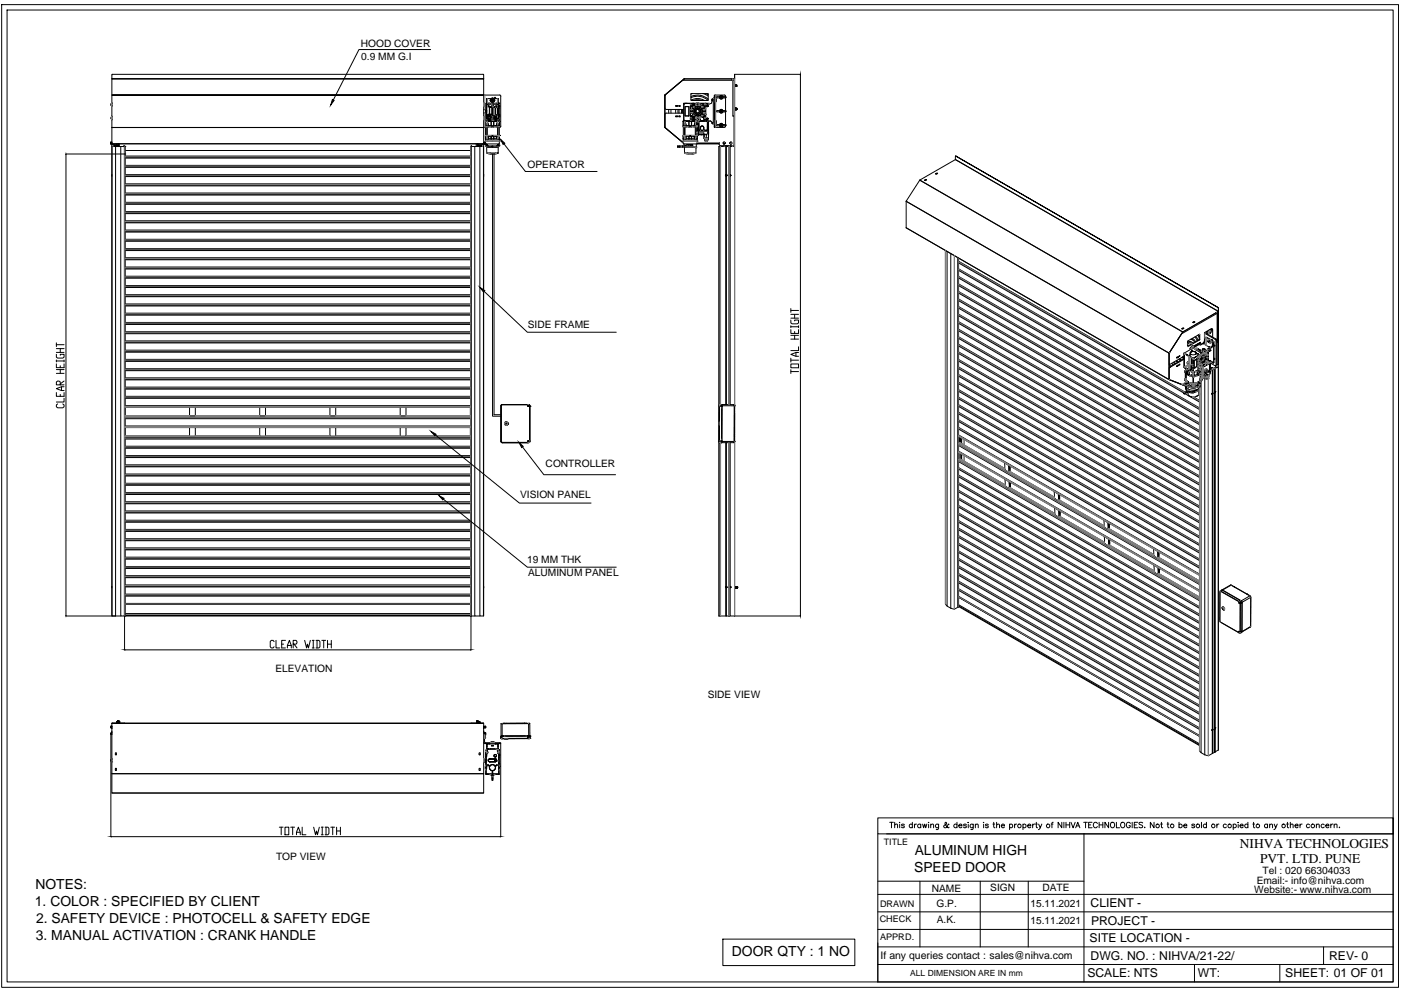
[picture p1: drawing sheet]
<svg xmlns="http://www.w3.org/2000/svg" width="594mm" height="420mm" viewBox="0 0 594 420" stroke-linecap="round" stroke-linejoin="round" font-family="sans-serif">
<defs><g id="words">
<g font-size="5.9">
<text x="387.9" y="362.6">ALUMINUM HIGH</text>
<text x="387.6" y="369.7">SPEED DOOR</text>
<text x="15" y="377.1">NOTES:</text>
<text x="14.8" y="384.2">1. COLOR : SPECIFIED BY CLIENT</text>
<text x="15.3" y="391.3">2. SAFETY DEVICE : PHOTOCELL &amp; SAFETY EDGE</text>
<text x="15.2" y="398.4">3. MANUAL ACTIVATION : CRANK HANDLE</text>
<text x="310.4" y="405.4">DOOR QTY : 1 NO</text>
</g>
<g font-size="5.7">
<text x="525.7" y="359.6">NIHVA TECHNOLOGIES</text>
<text x="534.3" y="366">PVT. LTD. PUNE</text>
</g>
<g font-size="5.2">
<text x="462.4" y="384.7">CLIENT -</text>
<text x="462.6" y="392.1">PROJECT -</text>
<text x="462.1" y="399.6">SITE LOCATION -</text>
<text x="462.4" y="407">DWG. NO. : NIHVA/21-22/</text>
<text x="563.6" y="406.9">REV- 0</text>
<text x="461.1" y="414.4">SCALE: NTS</text>
<text x="508" y="414.3">WT:</text>
<text x="545" y="414.4">SHEET: 01 OF 01</text>
</g>
<text font-size="4.4" x="373.4" y="406.5">If any queries contact : sales@nihva.com</text>
<g font-size="4.3">
<text x="153" y="19.7">HOOD COVER</text>
<text x="153.2" y="25.3">0.9 MM G.I</text>
<text x="223.7" y="71.4">OPERATOR</text>
<text x="223.8" y="138.9">SIDE FRAME</text>
<text x="231.4" y="198.1">CONTROLLER</text>
<text x="220.5" y="211.3">VISION PANEL</text>
<text x="223.5" y="238.5">19 MM THK</text>
<text x="224" y="244">ALUMINUM PANEL</text>
<text x="116.8" y="285">ELEVATION</text>
<text x="300.1" y="295.8">SIDE VIEW</text>
<text x="117" y="364.5">TOP VIEW</text>
<text x="535.4" y="370.4">Tel : 020 66304033</text>
<text x="419.9" y="377.8">SIGN</text>
<text x="442" y="377.7">DATE</text>
<text x="532.9" y="374.7">Email:- info@nihva.com</text>
<text x="395.1" y="378.1">NAME</text>
<text x="531.8" y="378.7">Website:- www.nihva.com</text>
<text x="397.1" y="384.5">G.P.</text>
<text x="436.9" y="384.4">15.11.2021</text>
<text x="397.2" y="391.2">A.K.</text>
<text x="436.9" y="391.9">15.11.2021</text>
</g>
<g font-size="3.9">
<text x="373.2" y="384.5">DRAWN</text>
<text x="373" y="391">CHECK</text>
<text x="373.2" y="398.4">APPRD.</text>
</g>
<text font-size="3.8" x="374.8" y="358.3">TITLE</text>
<text font-size="3.6" x="386" y="413.9">ALL DIMENSION ARE IN mm</text>
</g></defs>
<!-- layer: 0 -->
<g fill="none" stroke="#000" stroke-width=".42">
<path d="M.7 2h592.3v416.6h-592.3zM3 4.2h587.7v412.1h-587.7zM47.4 31.8v1.6h157.7v-1.6M182.6 21h-30.4l-10.9 21.4M205.1 31.7l-.2-.2h-157.2l-.3 .2M290.1 33.4l-8.2 6.9M290.1 33.5l-8.1 6.8M290.1 33.5l-.7 .6M290.1 33.4h21.3M290.1 33.5h21.4M290.2 33.4h-.1M290.2 33.5h-.1"/>
<path d="M293 39.9l.3 2.7M293 39.9l7.1-.3 .2 2.7-.2 .3M293.6 39.6l-.6 .2M298 39.6l2.3 1.2M299.4 39.6l.9 .6M310.2 33.5v.5h.6M310.6 33.5v.5M310.8 34.1v15.1h.5v12.1l-.4 .5h-5.4M310.8 34.1h-21.4l-7.4 6.4M311.3 34l-.5 .1M311.3 33.5v28.2M311.5 33.4v-1.6v1.7"/>
<path d="M311.5 31.8v-.3v.3M311.5 33.5v138M311.5 33.4h.1M311.5 36.7h.1M311.5 36.6v.1M311.5 36.2l.1 .5M311.5 36.3l.1 .4M311.5 31.5h27.9M311.6 36.2h.1M311.6 36.2v.5M311.6 36.2v.4M311.6 36.7h.5"/>
<path d="M311.6 36.2h.5M311.6 36.7h.1M311.6 36.6v.1M311.6 36.2l.1 .5M311.6 36.2l.1 .4M311.7 36.2h.1M311.7 36.2v.5M311.8 36.7h.1M311.8 36.2h.1M311.8 36.2v.5M311.8 36.6l-.1 .1M311.8 36.2l.1 .5"/>
<path d="M311.8 36.2v.4M311.8 36.6l.1 .1M311.9 36.2h.1M311.9 36.6v.1M311.9 36.2v.5M311.9 36.2v.4M311.9 36.7h.1M312 36.2h.1M312 36.2v.5M312 36.2v.4M312 36.7h.1M312 36.6v.1"/>
<path d="M312 36.2l.1 .5M312 36.2l.1 .4M312.1 36.7h.1M312.1 36.2h.1M312.1 36.6v.1M312.1 36.2v.5zM312.1 36.2h-.1M312.1 36.2l.1 .4M312.2 36.6h.1M312.2 36.6l-.1 .1M339.4 31.7v229.3M47.1 44.5l.2 .3"/>
<path d="M47.1 49.9l.2 .6M47.1 44.5h.1M47.2 44.4v.1M47.2 49.9v.1M47.3 44.8h.1M47.3 43.8h.1M47.3 50.6h.1M47.3 49.5h.1M47.3 43.6v1.5M47.3 49.3v1.5M47.3 43.8l-.2 .6M47.3 49.5l-.2 .3"/>
<path d="M47.4 49.3h.1M47.4 50.9h.1M47.4 43.5h.1M47.4 45.1h.1M47.4 50.8h.1M47.4 43.5v.1M47.4 49.2v.1M47.4 40.3h157.7zM47.4 54.1h157.7M47.4 54.1v6.8h157.7v-6.8M205.1 40.3v-6.9h-157.7v20.6M205.1 40.3h6.8l.5 .5"/>
<path d="M205.1 46.5l.9 .2M205.1 40.3v13.7M205.1 47.9h.9M205.1 50.8h.1M205.1 45.1h.1M205.1 49.3h.1M205.1 50.9h.1M205.1 43.5h.1M205.2 49.2l-.1 .1M205.2 43.5l-.1 .1M205.2 49.5h.1M205.2 50.6h.1"/>
<path d="M205.2 43.8h.1M205.2 44.8h.1M205.2 49.3v1.5M205.2 43.6v1.5M205.2 49.5l.3 .3-.3 .7M205.2 43.8l.3 .3-.3 .7M205.2 49.2v.1M205.2 43.5v.1M205.2 50.8h.1M205.2 45.1h.1M205.8 57.5v.4M205.9 51.4h.1"/>
<path d="M205.9 51.4h5.9M205.9 53.8h.5M205.9 57.5v.4h.3M205.9 53.8h.1M205.9 58.9h.9M205.9 57.4h.5M205.9 58.9h.7M205.9 58.9h.1M205.9 58.9l-.1-1 .1 1.9M205.9 51.4l-.1 1.9M205.9 57.4h.1M205.9 59.8h.1"/>
<path d="M205.9 46.6h-.1M205.9 59.8v1.2h5.8v-1.2M205.9 59.8h5.8M205.9 46.5v.1M205.9 53.8v3.7M205.9 54l-158.5 .1M205.9 46.6h.1M206.1 47.4h.1M206.1 46.9h.1M206.1 49.8h.1M206.1 44.5h.1M206.1 49.6h.1"/>
<path d="M206.1 49.2h.1M206.1 45.1h.1M206.1 44.7h.1M206.1 49h.1M206.1 45.4h.1M206.1 43.9h.1M206.1 51.3h.1M206.1 43.8h.1M206.1 43.9v7.4M206.1 51.3h5.4M206.1 45.5v3.4M206.1 51.3l-.2 .1"/>
<path d="M206.1 43.9h5.4v7.4h-5.4zM206.1 43.8h5.4M206.2 53.3l.2 .4M206.2 53.7h.2M206.2 57.5v.4M206.2 53.7h.1M206.2 53.3v.4M206.2 57.9h.1M206.2 53.3h-.3v.5M206.3 50.8h.1M206.2 57.9h.2M206.2 57.9l.3 .9v-.7"/>
<path d="M206.2 44.4v6.4M206.2 53.3h-.1M206.2 57.5h.1M206.4 44.2h.1M206.3 44l.1 .1zM206.3 50.8l.1 .1M206.3 44.4v6.4M206.3 57.9h.4M206.3 50.7h.1M206.4 50.9h.2M206.4 53.3h.1M206.4 57.9h.1"/>
<path d="M206.4 53.7h.1M206.4 57.5v.4M206.4 41.9v1.9M206.4 44.3h.1M206.4 50.5h.1M206.4 43.7h.1M206.4 41.9h.1M206.4 44.3l-.1 .1M206.4 50.8l.2 .1M206.4 57.5h-.2M206.4 53.3v-.3l.2 .3M206.4 53.7v3.8"/>
<path d="M206.4 57.5h.9l-.1 .4M206.4 57.9h.5v.9M206.4 53.3v.4zM206.4 57.5h.1M206.4 50.8h.1M206.4 57.9h.9M206.4 53.3h.5M206.4 53.3h.9M206.4 53.7h.9M206.4 50.4v.1M206.5 53v-.6l-.3 .9M206.5 52.5l-.2 .8"/>
<path d="M206.5 41.8v2M206.6 44.1l-.2 .1M206.6 50.9l-.1 .1M206.6 50.9v.1M206.6 51.4h.2M206.6 58.9h.1M206.6 51.4h.1M206.6 51.4h-.7v2.4M206.6 50.4h.4M206.6 50.3l-.2 .1M206.6 50.9h.4M206.6 58.9h.2"/>
<path d="M206.6 53.8h1.7M206.6 53.7v3.7h1.6M206.7 44h.1M206.6 50.9h.1M206.6 44.1h.1M206.6 51h2M206.6 44.1l-.2 .2M206.7 53.7h.1M206.7 50.9l1.9 .1M206.7 50.9h.1M206.7 44l-.1 .1M206.7 50.4h-.3"/>
<path d="M206.7 44h1.8M206.7 59.8h.1M206.7 44.1h.1M206.7 44.1h.5M206.8 43.8h.1M206.8 58.9h1.4M206.8 51.4v1.9M206.8 57.9v1zM206.8 58.9h.1M206.8 59.8h.1M206.8 51.4h.1M206.9 53.3v-.9l.3 .9h1l.1 .5"/>
<path d="M206.9 53.3h.4v.4h-.9M206.9 49h.1M206.9 48.9v.1M206.9 52.4v.9M206.9 48.9l.2 .8M206.9 48.9l.1 .7 .5 .3M207 49l.2 .8 1-.1M207 50.3l-.4 .1M207 48.7l.2 .2zM207 43.8h.1M207 49.7l.4 .2M207.1 48.8h.1"/>
<path d="M207 49.7l.4 .3M207 49.7l.1 1.2M207 50.9h.1M207 50.5h-.3v.4M207 50.4l-.6 .1v.3M207 50.5h.1M207.1 50.9h-.1M207.1 50.3l-.1 .2M207.1 50.3l-.1 .1M207.1 50.5l-.1 .4M207.2 43.8h.1M207.2 48.6l-.2 .2"/>
<path d="M207.2 48.6l-.3 .2M207.2 48.6h.1M207.2 44.1l1.2 .1v.3M207.2 44.2l.1 1.1 1.3 .2M207.2 44.1l.1 .1M207.3 48.6h.1M207.2 44.2l-.8 .2v6.3M207.2 48.5l-.3 .3M207.3 44.2h.1M207.3 45.3l.2 3.1M207.3 48.5h.2h-.2M207.3 57.5h-.9v.4"/>
<path d="M207.3 49.9l.2 .1M207.4 50.9h-.4M207.5 49.9h.1M207.5 50.9h-.1M207.5 49.9l-.1 1M207.5 43.8h.1M207.5 49.9l.2 1-.5 .1M207.5 48.6h1.1l-1.3 .1M207.5 49.8l.6 .1M207.5 48.5h.1M207.5 49.9h.4M207.5 48.4a.77 .77 0 0 0-.8 .5 .77 .77 0 0 0 .3 .9v.5"/>
<path d="M207.6 50l-.1 .9M207.6 45.5h1M207.6 45.5v2.9M207.6 45.5h.1M207.6 49.9l.2 .1M207.7 49.9l.1 .1M207.8 50.9h.1M207.8 51.3h2.1M207.8 50v.9M207.8 49.9l.1 .1M207.8 50.9v.1M207.9 49.9v1"/>
<path d="M208 44h.5M208.1 50h.1M208 49.9l.1 .1M208 42.2v.6M208.1 50.9h.1M208.1 49.9v.1M208.1 50v.9M208.1 49.4h.1M208.2 57.9l.1 1zM208.2 51.4h-1.4v1.9M208.2 57.4h1.1M208.2 49.7l-.1 1.2"/>
<path d="M208.2 58.9h.1M208.2 51.4h.1M208.3 49.9h-.2M208.3 41.8l-1.9 .1M208.3 58.9h.1M208.3 51.4h1.1l-.1 1.9h-1zM208.3 51.4v2.4h1M208.3 57.5h1v.4h-1zM208.3 57.5l-.1 .4h-1l-.3 .8M208.3 57.5h1M208.3 53.8h1M208.3 57.4l-.1 .1"/>
<path d="M208.3 58.9h1M208.3 51.4h.1M208.4 42.3l.4-.3 .4 .3v.5l-.4 .2-.4-.2zM208.5 44.2h.1M208.4 50.9l-.3 .1M208.4 50.5v.4M208.6 44.1h.1M208.5 44h.1M208.5 50.5l.1 .4M208.5 44l.1 .1M208.5 50.9l-.1 .1M208.5 44.1h.1"/>
<path d="M208.5 44.5h.6l-.5 .1M208.5 44.1v.4M208.5 44.5l.1 .1M208.5 44.5l.1 .2M208.5 42.5v.1M208.6 51h.1M208.6 44.1h.5M208.6 44.1l.2 .3 .3-.3M208.6 50.4h.5M208.6 50.4h.1M208.6 50.4l-.1 .1M208.6 50.3l-.1 .2"/>
<path d="M208.6 50.9h.4M208.6 44.6h.1M208.6 50.9h.1M208.6 50.9l-.2 .1M208.6 51h.3M208.6 50.9v.1M208.6 59.8h.2M208.6 50.4h.2M208.6 50.3v.1M208.6 49.6l-.3 .1h.3v.6M208.6 45.5v4l-.4 .2M208.6 48.5h-1.1"/>
<path d="M208.6 44.6l.1 .1M208.6 44.7v.5h-1.3h1.3v.3M208.6 48.4h.1M208.7 44.5v.1M208.7 43.8h.1M208.7 42.3l-.1 .5M208.7 44.6h.2M208.7 50.4h.2M208.7 44.6h.1M208.7 50.3l-.1 .1M208.7 44.6v5M208.7 49.6v.7"/>
<path d="M208.7 49.6v.1M208.7 49.6h-.1M208.7 49.5l-.1 .1M208.7 48.4v.2M208.7 45.2v.1M208.7 44h.2zM208.7 44v.1M208.7 48.4v.1M208.8 44.6l-.1 5.7M208.8 44.6h.1M208.8 50.3h.1M208.8 51.4h.1"/>
<path d="M208.9 44.6h.1M208.9 50.4h.1M208.9 44.6v5.7M208.9 44l-.2 .2 .4-.1M208.9 43.8h.1M208.9 51h.2M208.9 51h.1M208.9 44.6l.1 5.8M208.9 50.3h.1M208.9 44.6v4.7M208.9 49.6v.7M208.9 49.6v.1"/>
<path d="M208.9 49.1l.1 .5M208.9 49.1l1.1 .1 .6 .4-1.1 .1M208.9 45.2v.1M209.2 44h.1M209 50.4h.1M209 49.7l.1 .7M209 49.6l.5 .1h-.5M209 44.6l-.1 .1M209 45.2h1.3h-1.3l-.1 .3M209 45.5h-.1M209 49.1h1.1M209 50.9l.1 .1"/>
<path d="M209 44.7v.5M209 45.5v3.6M209 44.5l-.1 .1M209 50.9h-.3M209 44.1h.1M209.1 50.4l-.6 .1M209.1 50.4l.1 .1M209.1 50.3l.1 .2M209.1 51h1.9M209.1 44.1h.1M209.1 44l1.9 .1M209.1 44.5l-.1 .1"/>
<path d="M209.1 44.5l-.1 .2M209.1 44.1v.4M209.1 44.2h.1M209.2 44h.5M209.2 44l-.1 .1M209.2 50.5l-.2 .4M209.2 50.9v.1M209.2 44l-.1 .2M209.2 44l1.2 .1M209.2 50.5v.4M209.3 53.3l.1 .5zM209.3 57.9v1h-1"/>
<path d="M209.3 57.4l.1 .1M209.3 53.8h.1M209.3 41.8h1.8M209.3 57.5h.1M209.3 58.9h.1M209.3 51.4h.1M209.4 51.4h.1M209.4 58.9h.1M209.4 51.4l-.1 1.9M209.4 57.5l-.1 .4M209.4 57.9l-.1 1M209.4 53.8h1.6"/>
<path d="M209.4 53.3h1v.4h.8v-.4v.4h-.9M209.4 51.4h1.4M209.4 58.9h1.4M209.5 50.9h-.3M209.5 49.6l.1 .1M209.6 50.9l.1 .1M209.6 50.9h.1M209.6 49.7h.2M209.6 49.7v1.2M209.7 42.2v.6M209.7 49.7l.1 1.2M209.7 49.7v1.2"/>
<path d="M209.8 50.9h.1M209.8 41.8l-.2-.3 .3-.3 .3 .3-.2 .3M209.8 49.7h.1M209.9 49.6h-.1M209.9 50.9l.1 .1M209.9 49.6v1.3M209.9 49.6v.1M209.9 49.7v1.2M209.9 49.7h.3M209.9 50.9h.3M210 45.5h.1M210 45.5l.1 3.6"/>
<path d="M210 45.5h-1M210 48.7l.1 .2M210.1 45.5v3.6M210.1 45.5l-.1 .1M210.1 48.7l.1 .1M210.1 45.6v3.1M210.1 45.6h.1M210.1 43.8h.1M210.1 51h.3M210.1 49.1l.5 .5-.4 .1M210.1 48.8h.1M210.1 45.5v.1"/>
<path d="M210.2 45.5h-.1M210.2 45.5l-.1 3.2M210.2 45.6l-.1 3.1M210.2 45.6h.7M210.2 48.7h.7M210.2 49.7v1.2M210.2 45.5h.1M210.2 45.5h.6M210.2 48.8h.6M210.2 43.8h.1M210.2 50.9h.4M210.2 45.5v.1"/>
<path d="M210.2 48.7v.1M210.3 45.2l-1.3 .3M210.3 44.2v1.1M210.3 44.2l.1 1M210.3 57.5h.9M210.3 57.9h1.1M210.3 45.2v.1M210.3 45.3l-.2 .2M210.4 44.1l-.1 .1M210.4 44.1h.6M210.4 44.2l.8 .2M210.5 43.8h.1"/>
<path d="M210.6 50.9h.1M210.6 50.3l.5 .1M210.6 50.3v.1M210.6 43.8h.1M210.6 49.6v1.3M210.6 50.4v.1M210.6 50.5h.3v.4h-.3zM210.6 49.7v.6M210.7 52.4v.9h-.3zM210.7 53.3h.5h-.9M210.8 57.9l-.1 .9-.3-.9h.8M210.8 58.9h1"/>
<path d="M210.8 51.4v1.9zM210.8 51.4h.1M210.8 43.8h.1M210.8 57.9v1h-1.4M210.8 57.9v1M210.8 58.9h.1M210.8 45.4l.2 .2zM210.8 48.8h.1M210.8 45.4l-.6 .1M210.8 45.5h.1M210.8 45.5v.1M210.8 48.7v.1"/>
<path d="M210.8 58.9h.3M210.9 57.9h.4M210.9 45.5v.1M211 44.1h.1M210.9 50.4l.3 .1zM210.9 45.6v3.1M210.9 45.6h.1M211 53.3h.1M211 53.7h.1M211 53.7v3.7h-1.6M211 50.9l-1.9 .1M211 53.3l.2-.3 .2 .3"/>
<path d="M211 50.9h-.1M211 45.6l-.1 3.2M211 50.9h.1M211 45.6v3.1M211 44.1l.3 .2M211.1 43.8h.1M211.1 44.1l.2 .1M211.1 50.9l-.1 .1M211.1 51.4h-.3M211.1 58.9h.1M211.1 51.4h.1M211.1 51.4h.7"/>
<path d="M211.1 50.4h.1M211.1 50.9v.1M211.1 50.3l-.5 .1M211.1 41.8v2M211.1 41.8l.2 2M211.1 43.7h.2M211.1 41.9h.2M211.1 53v-.6l.3 .9M211.2 57.5h-.8v.4h-1M211.2 44l.2 .1zM211.2 57.9h.1M211.2 57.9v-.4v.4"/>
<path d="M211.2 53.3h.2l-.2 .4M211.2 57.5h.1M211.2 57.4h.6M211.2 50.8l-.1 .1M211.2 57.9h.2M211.2 57.5l.2 .4M211.2 57.5h.2M211.2 50.8l-.2 .1M211.2 50.7h.1M211.2 44.4h.1M211.2 44.3v.1M211.2 50.8h.1"/>
<path d="M211.2 44.4l.1 6.3M211.2 53.7v3.8M211.2 50.5h.1M211.4 44.4h.1M211.3 50.9h.1M211.3 50.9l-.2 .1M211.3 44.3v.1M211.3 50.9h-.2M211.3 43.5l.4 .2-.1 7.6M211.3 44.4v6.3M211.4 44.4l-.1 6.5M211.4 44.4h-.1"/>
<path d="M211.4 53.3h.4v.5h-.6M211.4 57.9l-.3 .9v-.7M211.4 57.5h.1M211.4 53.3h.1M211.4 53.3l-.2 .4M211.4 57.5v.4M211.4 57.9h.1M211.5 43.8h.1M211.5 51.3h.1M211.5 51.3l.3 .1M211.6 49.2h.1M211.6 49.6h.1"/>
<path d="M211.6 44.7h.1M211.6 45.1h.1M211.6 45.2h.1M211.6 49.1h.1M211.6 45.8h.1M211.6 48.6h.1M211.6 50.4v.4M211.6 45.8l.1 .1M211.6 45.9l.1 2.5M211.7 59.8h.1M211.7 53.8v3.6M211.7 54h.2"/>
<path d="M211.8 51.4h.1M211.8 57.5v.4h-.4M211.8 53.8h.1M211.8 57.4h.1M211.8 57.9v1h-.7M211.8 51.4v1.9M211.8 57.5v.4M211.8 57.4v.1M211.8 57.9v1M211.8 51.4v2.4M211.8 58.9v.9M211.8 59.8h.1"/>
<path d="M211.8 58.9h.1M212.3 40.8l.1 12.7-.5 .5M281.9 40.3v13.8l7.9 6.5M281.9 54v.1M281.9 40.2v.1M282 54h.1M282 53.8l7.8 6.8M282 45.9l.5 .5M282 40.4v13.6M282 40.3h.1M282.4 46.4h7.5M282.4 48h7.5"/>
<path d="M282.5 47.9l-.5 .5M283.6 46.4v1.6M284.5 46.4v1.6M286.5 46.4v1.6M286.7 49.2l.1 .3M286.8 44.8l-.1 .4M287.5 46.4v1.6M288 46.4v1.6M288.2 49.2l.1 .4M288.3 44.8l-.1 .4M289 46.4v1.6M289.5 46.4v1.6"/>
<path d="M289.7 51.4h.1M289.7 57.4h.1M289.7 51.4h5.2M289.7 53.8h.6M289.7 57.5v.4h.4M289.7 53.8h.1M289.7 58.9h1M289.7 57.4h.6M289.7 57.9l.1 3.1h5.8v-1.2M289.7 58.9h.7M289.7 58.9h.1M289.7 57.9v1"/>
<path d="M289.7 53.3v.5M289.7 51.4v1.9M289.7 57.5v.4M289.7 59.8h.1M289.8 59.8h.1M289.8 59.8h5.8M289.8 53.8l-.1 3.7M289.9 44.2h.1M289.9 43.9h.1M289.9 51.2h.1M289.9 51h.1M290 51.3h.1"/>
<path d="M289.9 43.9v7.4M290 51.3l-.3 .1M290 43.8h.1M290 43.8h5.3M290 51.3h5.3M290.1 53.7h.2M290.1 57.5v.4M290.1 53.7h.1M290.1 53.3v.4M290.1 53.7h1.1M290.1 53.3h-.4v.5M290.1 57.9h.2"/>
<path d="M290.1 57.9l.3 .9v-.7M290.1 57.5h.1M290.1 53.3h.1M290.2 57.9h.4M290.3 57.9h.1M290.2 53.3l.1 .4zM290.3 53.7h.1M290.3 57.5l-.1 .4M290.3 57.5h-.2M290.3 53.7v3.8M290.3 57.5h.9l-.1 .4M290.3 57.9h.5v.9"/>
<path d="M290.3 53.3l-.2 .4M290.3 57.5h.1M290.3 57.9h.9M290.4 43.8h.1M290.4 53v-.6l-.3 .9M290.4 51.4h.2M290.4 58.9h.2M290.4 51.4h.1M290.4 58.9h.1M290.4 51.4h-.7v1.9M290.5 45.2h1.6v4h-1.6zM290.5 49.2h1.6"/>
<path d="M290.5 45.2v3.9M290.5 53.3l-.2-.3-.2 .3M290.5 53.3h.1M290.5 53.7h.1M290.5 45.2h1.6M290.6 43.8h.1M290.6 58.9h1.6M290.6 57.9v1zM290.6 58.9h.1M290.7 51.4l-.1 1.9M290.7 51.4h-.1M290.7 58.9h.1"/>
<path d="M290.7 53.3l.1-.9 .3 .9h-.8h.9M290.8 43.8h.1M290.8 52.4v.9M291 43.8h.1M291.2 57.5h-.9v.4M292.1 53.8h.1M292.1 53.8h-1.6v3.7l1.6-.1M292.1 51.4h-1.5v1.9M292.1 57.4h1.1M292.1 51.4h.1M292.1 45.2v3.9M292.1 58.9h.1"/>
<path d="M292.2 53.3h1v.5h-1zM292.2 57.9h1v1h-1zM292.2 57.9l-.1 1M292.2 57.9v-.4h1v.4M292.2 57.5l-.1 .4h-1l-.4 .8M292.2 53.3l-.1 .5M292.2 51.4l-.1 1.9h-1v.4h-.8M292.2 57.5h1M292.2 53.8h1M292.2 57.4l-.1 .1M292.2 58.9h1M292.2 51.4h.1"/>
<path d="M292.8 50.9l.2 .1M292.8 50.9v.1M292.8 44.3v.1M292.8 44.4v6.5M292.8 49.9v.1M292.8 47.8v.1M292.8 46.5h.1M292.8 46.3h.1M292.8 50.3h.1M292.8 45.2l.6 .1M292.8 44.3h.1M292.8 50.2h.1"/>
<path d="M292.8 48h.1M292.8 49.9h.1M292.8 47.9h.1M292.8 45.2h.5M292.8 44.1v.1M292.8 50h.1M292.8 50.2v.1M292.8 48v.1M292.8 44.2l.5 .4M292.8 44.2v.1M292.8 44.2h.1M292.8 44.4h.1"/>
<path d="M292.8 46.3v.2M292.8 47.9v.1M292.8 50v.9M292.8 46.3l.5 .2M292.8 46.5l.5 .1M292.8 44.4l.4 .3M292.8 44.3l.4 .4M292.9 44.1l.4 .5M292.9 44.1h.1M293 41.4a6.4 6.4 0 0 1 7.2 1.2M293 40.9a6.8 6.8 0 0 1 7.3 1.1M293.1 51h.1"/>
<path d="M293 50.9h.1M293 50.1l-.2 .2M293 50l-.2 .3M293 50v.9M293.1 42.5a5.4 5.4 0 0 1 5.5 .1M293.1 51h1.6M293.2 53.3v.5M293.2 51.4v1.9zM293.2 51.4h-1v1.9M293.2 57.9v1M293.2 57.5l.1 .4M293.2 57.4l.1 .1"/>
<path d="M293.2 53.8h.1M293.2 49.6h.1M293.2 44.8h.1M293.2 44.7v.1M293.2 58.9h.1M293.2 44v.4M293.2 51.4h.1M293.2 49.6l-.4 .4M293.2 49.7h.1M293.2 44.7l.2 .6M293.2 42.6h6.9M293.3 49.6v.1"/>
<path d="M293.3 51.4h.1M293.3 58.9h.1M293.3 53.8l1.5-.1v3.8l-1.5-.1M293.3 53.3h.9v.4h.8l.1-.4-.1 .4h-.8M293.3 51.4h1.4M293.3 57.9h.9l.4 .9v-.9M293.3 58.9h1.4M293.4 44.6h.1M293.4 49.7h.1M293.3 44.6l-.1 .1M293.3 49.7l-.5 .5M293.3 47.8l-.5 .1"/>
<path d="M293.3 44.6l.5 .1v.4M293.3 46.7l.1 1M293.3 46.6h.1M293.3 47.7l.1 .1M293.3 47.8h.1M293.3 46.6v.1M293.3 47.7v.1M293.3 44.6h.1M293.3 49.8h.1M293.3 49.8l-.3 .2M293.3 46.5v.1M293.3 47.8v.1"/>
<path d="M293.3 47.9l-.5 .1M293.3 49.8l-.5 .5M293.3 44.6v.1M293.4 44.8l.3 .3zM293.4 49.3l.3 .1-.2 .2zM293.4 47.9h.1M293.4 46.6l-.1 .1M293.4 47.7v.1M293.4 47.9l.5 1M293.4 46.4v.1M293.4 46.5v.1M293.4 43.8h.1"/>
<path d="M293.4 49.1h-.6M293.5 44v.5M293.7 43.8h.1M293.7 49.1h.1M293.7 45.2h.1M293.7 45.2l-.3 .1M293.7 49.1h-.4l-.1 .5M293.7 45.2l.2 .2M293.7 49.1l.1 .1M293.8 45.2h-.1M293.8 49.1v.1M293.8 45.1h.1"/>
<path d="M293.8 49.7v1.3M293.8 49.2v.5h-.5M293.8 45.1l.2 .2M293.8 45.1l-.1 .1M293.8 45.1l.2 .3M293.8 45.1v.1M293.9 43.8h.1M293.9 45.4h.1M293.9 48.8v.1M293.9 49.1h.3zM293.9 49.2l.2 .2M293.9 45.4v.1"/>
<path d="M293.9 49.2l1 .5M293.9 45.5l-.5 1M293.9 49.1v.1M293.9 49.1l1 .6M293.9 48.9l-.2 .2M293.9 48.9h.1M293.9 48.9l.1 .1M294 45.4h-.1M294 48.9h.1M294 45.3h.1M294 49h.1M294 49.3l.1 1.7v-1.6"/>
<path d="M294 49l-.2 .2M294 49l-.1 .1M294.1 49l.1 .1M294.1 45.3l-.1 .1M294.1 44v1.2M294.1 45.2h.1M294.1 49.1l.9 .5M294.1 45.4h-.1M294.1 44.6v-.5v1.1M294.1 49.4l.7 .6M294.1 45.2l.9-.5zM294.2 49.3l.7 .4"/>
<path d="M294.2 45.3l-.1 .1M294.2 49.1l.8 .5M294.2 57.5h.8M294.2 49.7l.7 .3M294.2 45.2v.1M294.2 45.2h-.3h.3M294.2 49.8l.6 .3M294.2 44.1v.4M294.2 49.8l.1 1.2h-.3M294.3 49.1l.7 .4M294.4 49.9v1.1M294.6 52.4v.9h-.4z"/>
<path d="M294.6 53.3h.4h-.8M294.6 51h.1M294.7 51.4h.1M294.7 58.9h.9M294.7 51l.7 .1M294.7 51h.1M294.7 58.9h.1M294.7 57.9v1h-1.4M294.7 51.4v1.9zM294.7 57.9v1M294.7 58.9h.2M294.8 44.1h.1"/>
<path d="M294.8 57.9h.4M294.8 51h.1M294.8 44l.1 .1M294.8 50.1v.3M294.8 53.3h.1M294.8 53.3l.3-.3 .2 .3M294.8 50.1l-.2 .8M294.8 44.1l.2 .7v-.3l-.9 .4 .9-.4M294.8 50l-.7-.3 .1 1.3M294.8 50.1h.1M294.8 44.3l-.7 .3M294.8 44.1l.2 .4"/>
<path d="M294.9 44.1l.2 .3M294.9 50.1h-.1M294.9 44.3l-.8 .4M294.9 47a.86 .86 0 0 1 1.3-.6 .86 .86 0 0 1 0 1.5 .86 .86 0 0 1-1.3-.6M294.9 44.1h.1M294.9 44v.1M294.9 47v.3M294.9 44.3l-.8 .3M294.9 51.4h-.2M294.9 51.4h.1M294.9 58.9h.1M295 49.7h.1"/>
<path d="M294.9 49.7h.1M294.9 49.8h.1M295 58.9h-.1M295 49.8h.1M295 44.5h.1M295 49.8l-.3 1.2 .3-1.1M295 49.9l-.2 1.1M295 49.8l-.1 .3M295 49.6h.1M295 49.7v.1M295 44.6l-.9 .5M295 47.3h.1"/>
<path d="M295 47h.1M295 44.5l-.9 .5M295 49.5h.1M295 44h.1M295 44.1h.1M295 44.1l.1 .3-.1-.3M295 49.5v.1M295 44.1h1.4M295 49.6v.2zM295 49.6v.2M295 44.5v.2M295 53v-.6l.3 .9"/>
<path d="M295 49.6v.1M295 44.7l-.8 .5M295 44.7l-.9 .5M295 47.2v.2M295 49.8v.1M295 50.2v.1M295 57.5h-.8v.4h.8h-.8M295 57.5l.1 .4zM295 53.3h.3l-.3 .4M295 57.5h.1M295 44.7h.1M295 44.2l.2 .5"/>
<path d="M295 50.3l-.1 .6M295 50.2h.1M295 44.8h.1M295 44.1l.3 .5M295.1 44.7h-.1M295.1 44.8l-.8 .4M295.1 47a.74 .74 0 0 1 1.1-.5 .74 .74 0 0 1 0 1.3 .74 .74 0 0 1-1.1-.5M295.1 47l.2 .7 .5 .2M295.1 53.8h.4M295.1 57.4h.5M295.1 57.9h-.1M295.1 57.9h.1"/>
<path d="M295.1 57.5l.2 .4M295.1 57.5h.2M295.1 44.4v.1M295.1 49.9h.1M295.1 44.5h.1M295.1 44.5l.1 .2M295.1 50.2v.8M295.1 53.7v3.8M295.1 49.9l-.3 1.1M295.1 50.2l-.1 .1M295.1 49.5l.1 .1M295.1 44.5h-.1"/>
<path d="M295.1 50.2h1.3M295.1 49.8l-.1 .5M295.1 50.2h.1M295.2 49.6h.1M295.2 44.7h.1M295.2 44.7l-.2 .1M295.2 49.8h.1M295.2 49.6l-.1 .3M295.2 44.6h1.2zM295.2 49.8l-.1 .1M295.2 49.9h1.1l.1 .3M295.2 49.9l-.1 .3"/>
<path d="M295.2 43.8l.6-.3 .6 .3M295.2 44.7h-.1M295.2 49.7h.1M295.2 49.7h1.1M295.2 49.7v.1M295.2 49.8h1.1M295.2 49.8h1.2M295.3 51.1h.1M295.3 51l-2.5-.1v-6.6l2.5-.4h-5.3v7.4M295.3 57.9l-.3 .9v-.7M295.3 57.5h.1M295.3 49.6h-.1"/>
<path d="M295.3 49.6h1M295.3 53.3l-.2 .4M295.3 57.5v.4M295.3 57.9h.1M295.3 43.8h.1M295.3 51.1l-5.3 .2M295.3 51.1v.2M295.3 51.3h-5.3M295.4 43.8h.1M295.4 51.3h.1M295.4 43.8l-.1 .2 .3-.2M295.4 43.8h.2"/>
<path d="M295.4 56.4h.4M295.4 56.2h.4M295.4 51.1v.2M295.4 56.3h.1M295.4 56.2v.1M295.4 57h.1M295.5 56.3h.1M295.5 56.4v.8M295.5 56.7h.1M295.5 56.7h.3h-.3M295.5 56.2h.1M295.5 56.7l-.1 .1"/>
<path d="M295.5 56.8l.2 .2zM295.5 56.7h.2M295.5 55.9h.1M295.5 56.7v.1M295.6 59.8h.1M295.6 51.3h.1M295.6 55.6l-.2 .3 .4-.3 .1-4.2 .1 4.2h4.3l.1-4.2-.1 5 .2-.8M295.6 55.9h.2M295.6 55.9l-.1 .3M295.6 51.3l-.1 4.3M295.6 51.3v4.3M295.6 57.2v.2"/>
<path d="M295.6 57.5v.4h-.3M295.6 57.4h.1M295.6 43.9h.1M295.6 51.3h3.3M295.6 57.9v1h-.7M295.6 52.1v1.7M295.6 57.5v.4M295.6 57.4v.1M295.6 53.8h.1M295.6 54h.3M295.6 52.5h.3M295.6 53.5h.3"/>
<path d="M295.6 52.1h.2M295.6 51.1v4.5M295.6 58.9v.9M295.6 51.8h.1M295.6 54.7h.3M295.7 51.3h.1M295.7 58.9h.1M295.7 56.8h.1M295.7 57.1h.1M295.7 43.9h3.2v7.4h-3.2l3-.3v-6.8zM295.7 43.8l-.1 .1M295.7 43.8h3.3"/>
<path d="M295.7 57.9l-.1 1M295.7 51.3h3.2M295.7 55.9h.1M295.7 56.2h.1M295.7 55.9l.1 1.2-.3 .1M295.7 56.4h.1M295.7 43.8h.1M295.8 56.2v.1M295.8 56.3h.1M295.8 55.6l.2 .8zM295.8 56.4h.1M295.9 52.3h.1"/>
<path d="M295.9 56.4h.1M295.9 56.4l.4 .7 .3-.2M295.9 56.4l-.1 .1M295.9 52.1v-.8v1M296 56.4l.4 .5h2l.1 1.7M296 51.1h-.5l.1 .2M296 56.4h2.4v.5h1.5l.1-.5h.3v.4l.2-.4M296 51.1h.6M296.1 51.3l.4 4 3.4-.1 .4-3.8-.3-.1M296.1 50.9h.4M296.1 50.8l-.1 .3M296.2 51.1h.5"/>
<path d="M296.2 51.4h.1M296.3 51.3h.1M296.3 51.4l.1 3.8h3.3M296.3 49.6h.1M296.3 49.7h.1M296.3 44.7l.2 .1M296.3 55l.2 .3M296.3 44.7h.1M296.3 49.7l.1 .1M296.3 49.8h.1M296.3 49.8l.1 .1M296.3 51.3v.1"/>
<path d="M296.3 44.7v.1M296.3 51.4h3.7M296.3 44.7h-1.1M296.4 49.6h-.1M296.4 49.6h.1M296.4 49.7l.2 .9M296.4 49.6v.3M296.4 49.8v.1M296.4 44.7h.1M296.4 49.9h.1M296.4 44.4v.1M296.4 49.9l.3 1.2-.3-1.2"/>
<path d="M296.4 44.1l-.1 .6h-1.1M296.4 50.2h.1M296.4 44.1h.1M296.4 50.2l.1 .1M296.4 49.5h.1M296.4 44l.1 .1M296.4 49.5l.1 .1M296.5 44.7h.1M296.4 49.9l.5 1.2M296.4 44.8h.1M296.4 44.2l-.1 .5 .1-.2M296.4 44.5v.2"/>
<path d="M296.4 50.2v.1M296.4 44v.1M296.5 44.5h.1M296.5 49.9h-.1M296.5 49.5l-.1 .1M296.5 49.6h.1M296.5 49.6l.1 .2M296.5 49.6v.2M296.5 49.6v.1M296.5 44.7l1 .6M296.5 44.8h.1M296.5 44.1l-.1 .3"/>
<path d="M296.5 49.6h-.1M296.5 44.8l.9 .5M296.6 49.8h.1M296.5 44.1v.4M296.5 49.5v.1M296.5 49.8h.1M296.5 44.5v.2M296.5 50.9l.2 .2M296.5 49.7l.1 .1M296.5 44.6l.6 .2zM296.5 44.1h.2M296.5 44v.1"/>
<path d="M296.5 44.7l1 .5M296.6 44.7l.5 .2M296.6 49.8h-.1M296.6 44.5h.1M296.6 44.4l-.1 .1M296.6 57.1h3.1M296.6 49.8l.1 .3M296.6 49.7h-.1M296.6 44.5l.4 .3v-.8l.1 .9M296.6 50.6l-.1 .3M296.6 50.6l-.2 .1M296.6 49.7h.1"/>
<path d="M296.6 49.8l.3 1.3M296.6 44.5l.5 .3M296.6 50.7l.1 .4M296.6 49.8l.1 .2M296.7 51.1h.1M296.7 44v.1M296.7 44.1h.1M296.7 50.1l.2 1M296.7 50.8h.1M296.7 50.1h.1M296.7 44.1l-.2 .4M296.7 44.1l-.1 .4"/>
<path d="M296.7 51.1h1.8M296.7 44.1l-.2 .7 .1-.3M296.7 51.1h.2M296.9 51.1h.1M297 55.3h.1M297 51.1h-.1M297 54.1a.72 .72 0 0 1 .7-.7 .72 .72 0 0 1 .7 .7M297 50l-.3 .1M297 55.2l.1 .1M297 54.1a.68 .68 0 0 1 .7-.7 .68 .68 0 0 1 .7 .7M297 54.1v1.1M297 49.6h.1"/>
<path d="M297 49.6v.3M297 49.7l-.4 .1M297 49.9l-.3 .1M297.1 49.6l-.5 .1M297.1 55.2v-1.1a.63 .63 0 0 1 .6-.7 .63 .63 0 0 1 .7 .7v1.1M297.1 54.1l-.1 1.1M297.1 49.5l-.5 .2M297.1 57.1h.1M297.1 44.9l.4 .3M297.1 49.4l-.1 1.7v-1.2M297.1 49.4l-.5 .2M297.4 57.1h.1"/>
<path d="M297.4 45.3l.1 .1M297.4 45.3h.1M297.4 49h.1M297.4 49l-.8 .5M297.5 49h-.1M297.5 49.1h.1M297.5 49.1l-1 .5M297.5 49.1l-.9 .5M297.5 45.4h.1M297.5 49h.1M297.5 49l.1 .2M297.5 45.3h.1"/>
<path d="M297.5 49l.2 .2M297.5 49l.1 .1M297.5 45.2h.1M297.5 49.1l-.4 .3M297.5 45.3l.1 .1M297.5 42.6l-1.7-.3-1.8 .3M297.5 45.4l.1 .1M297.6 48.9h-.1M297.6 48.9h.1M297.6 48.8l-.1 .1M297.6 45.4h.1M297.6 49.1l.1 .1"/>
<path d="M297.6 45.2l-.1 .1M297.6 48.9l-.1 .1M297.6 49l.2 .1M297.6 48.9l.2 .1M297.6 45.1l-.1 .2M297.6 48.9l.2 .2M297.6 45.5h.1M297.6 48.8v.1M297.6 48.9l.1 .1M297.6 45.5l.5 .9M297.7 49.2h.1M297.7 45.1h.1"/>
<path d="M297.7 45.2l-.2 .2M297.7 48.9h.1M297.7 45.5l.5 .9M297.7 45.2h.1M297.7 49.2l.1 .5h.4M297.7 45.1l.1 .1M297.7 45.1l-.2 .2M297.7 48.9v.1M297.7 45.4l.6 1M297.7 45.4h-.1M297.7 45.4l-.1 .1M297.7 45.4l.6 .9"/>
<path d="M297.7 45.3v.1M297.8 45.2h.1M297.8 49.1h.1M297.8 45.2l-.1 .2M297.8 45.3l-.2 .1M297.8 45.2l-.2 .2M297.8 49.1l-.1 .1M297.8 49.1l.5 .1v.4M297.9 44.8l.3 .1-.2 .2zM298.1 47.9h.1M298.1 46.5h.1M298.1 46.4v.1"/>
<path d="M298.1 46.4l.1 .1M298.1 46.4h.1M298.1 47.9l-.5 .9M298.2 46.5v.1M298.2 46.6v.1M298.2 49.7h.1M298.2 44.6h.1M298.2 46.5h.1M298.2 46.6h.1M298.2 47.9h.1M298.2 47.9h-.1M298.2 47.7h.1"/>
<path d="M298.2 49.8h.1M298.2 46.4h.2zM298.2 46.4h.2M298.2 47.9h.2M298.2 46.4h.1M298.2 48h.1M298.2 48l-.5 .9M298.2 47.7v.1M298.2 46.6v1.1M298.2 47.8h.1M298.2 44.6l-.4 .1-.1 .4M298.2 46.6l.2-.1z"/>
<path d="M298.2 47.9l.5 .2M298.2 47.9l.2 .1M298.2 49.8l.5 .5M298.2 47.8l.3 .1M298.3 44.6v.1M298.3 48l-.6 .9M298.4 46.6h.1M298.4 47.8h.1M298.3 47.7h.1M298.3 46.6h.1M298.3 46.6v1.1M298.3 46.4h.1"/>
<path d="M298.3 49.7l.4 .5M298.3 44.7l.1 .1M298.3 44.7h.1M298.3 49.6h.1M298.3 47.7l.1 .1M298.3 47.9v.1M298.3 49.7h.1M298.3 49.7l.4 .3M298.3 49.6v.1M298.4 44.8l-.1 .4h-.5M298.4 54.1v1.1M298.4 49.6h.1"/>
<path d="M298.4 49.6l.2 .3M298.4 46.6h-.1M298.4 48v1.7M298.4 49.6l.2 .4M298.4 46.6v.1M298.4 47.6v.2M298.4 46.2v.2M298.4 54.1l.1 1.1M298.4 44.7v1.7M298.4 46.6v1.2M298.4 44v.4M298.4 50v1.1"/>
<path d="M298.4 48v.1M298.4 55.3h.1M298.4 55.3h1.3M298.4 55.2v.1M298.5 55.2h.1M298.4 47.9v.1M298.4 46.4h.1M298.4 47.8l.2 .1M298.4 47.9h.1M298.4 48h.3M298.4 46.3h.1M298.5 46.5v1.3"/>
<path d="M298.5 46.4v.1M298.5 46.5h.1M298.5 47.8v.1M298.5 47.9h.1M298.5 46.5l-.3 .1M298.5 47.9l.2 .1M298.5 47.8l.2 .1M298.5 44l-5.6 .1M298.5 44l.1 .1M298.5 58.6h.1M298.7 58.6h.1M298.6 44.1l.1 .1"/>
<path d="M298.6 44.1v.1M298.6 44.2l-.4 .4M298.6 50h.1M298.6 44.4h.1M298.7 47.9h.1M298.6 46.5h-.2M298.6 44.4l-.2 .3M298.6 57.1l.1 1.3h.8v-1.3M298.6 44.2l.1 .1M298.6 44.2h.1M298.7 44.1h.1M298.7 46.5h.1"/>
<path d="M298.7 48h.1M298.7 46.3l-.2 .2h.2M298.7 47.9h-.2M298.7 46.3l-.3 .1M298.7 50h.1M298.7 46.3h.1M298.7 44.2l-.5 .4M298.7 44.3h.1M298.7 46.3v.2M298.7 47.9v.1M298.7 50v.2M298.7 46.5h-.2"/>
<path d="M298.7 44.3l-.4 .4M298.7 44.2v.1M298.7 44.3l-.2 6.9M298.7 44.3l-.1 .1M298.7 47.8v.1M298.7 50.3h.1M298.7 50.2v.1M298.7 48v.1M298.7 46.2v.1M298.8 59h1v.5h-.6v-.5v.5h-.4zM298.8 59.5h.1M298.8 58.6h.1"/>
<path d="M298.9 58.6v.2M298.9 59.5l.1 .3 1.1-.1M298.9 58.8h1.1M298.9 59.5h1.1M298.9 43.9h.1M299 51.3h.1M298.9 43.8l-3.2 .1M298.9 51.3h.1M299 45.9h.1M299 43.8h.1M299 58.9h.1M299 59h.1"/>
<path d="M299 43.8l1.7 .1M299 51.3h1M299 43.9v1.9M299 59h.4M299 48.4h.1M299 43.9h.1M299 43.8v7.5M299 45.8h.1M299 48.5v2.8M299 43.8v.1M299 45.8v.1M299 51.3h1.7h-1.2"/>
<path d="M299 58.9h.4M299 58.8h.1M299 48.4h.3M299 58.8v.1M299 45.9h.3M299 45.9v2.5M299.4 59h.1M299.4 59h.6M299.5 58.4h.9M299.5 58.4l-.8 .2M299.5 58.4l.5 .2M299.5 58.6h.1"/>
<path d="M299.5 43.8l1.2 .1h-1.7M299.6 44.8l.4-.1 .3 .3a.35 .35 0 0 1-.4 .3 .35 .35 0 0 1-.3-.5zM299.6 44.4l2.1-.6 .5-1.9 .3-.1v10.7l-.9-1.1-2-.5-.3-.4v-5.4zM299.7 44.8h.4v.3h-.4zM299.8 59h.3v.5h-.3zM299.8 59.5h.1M299.8 59h.2M300 58.9h.1M300 55l-.3 .3M300 58.9h-1M300 58.8v.2M300 51.4v3.6"/>
<path d="M300 57h.1M300 51.4l-.1 3.6M300 58.6h.1M300 56.8v.2M300 51.3h.1M300 56.4v.4M300 56.8l-.3 .1M300 51.4h.1M300 57l.3-.2zM300 51.3v.1M300.1 56.4h.1M300.1 59.5l-.1 .2"/>
<path d="M300.2 58.6l-.1 .2M300.2 50.2h.1M300.2 50.4h.1M300.2 44.8h.1M300.2 45h.1M300.3 51.3l.1 .1M300.4 51.3h.1M300.4 51.3h.3M300.4 58.4l-.4 .2M300.5 56.4l-.2 .4M300.5 56.4l-.1 2M300.7 43.9h.1"/>
<path d="M300.7 43.8v.1M300.7 51.3h.1M300.8 43.9h.1M300.7 43.9l.1 .2M300.7 43.8l.1 .1M300.8 51.3h-.1M300.8 51.2v.1M301.9 52.1h.1M301.9 42.7l.1 .1M301.9 52l.1 .3M302 42.2h-.1M302 52.1v.2"/>
<path d="M302 42v.6M302 42l-.1 .8M302 52.3h.1M302 42.3h.1M302 42h.1M302.5 41.6l.4 .2M302.5 52.5h.4M302.5 52.5v.2M302.5 52.7h.1M302.5 41.6h.1M302.6 41.6h.1M302.6 52.7h.1"/>
<path d="M302.6 41.6v.2M302.6 52.5v.2M302.9 53.5v.5h.4v-.5M302.9 53.5v-12.7h.4v12.7M302.9 40.8v-.5h.4v.5M302.9 53.5h.4M303.3 43.4h.1M303.3 52.7h.1M303.3 41.6l.1 1.8M303.3 50.9h.1M303.3 54h3.9M303.3 40.3h3.9"/>
<path d="M303.3 41.6h.1M303.4 51.2h.1M303.4 52.4h.1M303.4 41.9h.1M303.4 43.1h.1M303.4 50.9v1.8M303.4 41.6h.1M303.4 50.9h.1M303.4 51.2l.3 .3-.3 .9M303.4 41.9l.3 .3M303.4 43.4h.1M303.4 52.7h.1"/>
<path d="M303.7 42.3l-.3 .8M304 41h1.1M304 41l-.1 .5h1.2M305.1 52.8h-1.1l-.2 .3 .2 .3h1.1M305.1 46.9h-1.1l-.2 .3 .2 .2h1.1M305.6 53l.3-.1 .1 .3-.3 .1zM305.6 47.1l.3 .2zM305.6 41.2l.3 .1zM305.6 53l.3 .2zM306.5 52.8l1 .3-1 .3M306.5 46.9l1 .3-1 .2M306.5 41h.7"/>
<path d="M307.2 40.3l.5 .5M307.2 41l.2 .5h-.9M307.7 40.8v12.7l-.5 .5M307.7 53.3h.1M307.7 41.1l.3 .1-.3 .3M307.7 47l.3 .1-.3 .3M307.7 52.9l.3 .1-.2 .3M310.8 49.2h.5M311.5 46l.1 .5M311.5 46.3v.2M311.5 46h.3M311.6 45.9h.1"/>
<path d="M311.6 45.9v.6M311.6 45.9v.5M311.6 46.5h.6M311.6 45.9v.1M311.6 45.9h.5M311.6 46.5h.1M311.6 46v.4M311.6 46h.1M311.6 45.9l.1 .1M311.6 46l.1 .5M311.7 45.9v.6M311.7 46h.1"/>
<path d="M311.7 46.4v.1M311.7 46.5h.1M311.7 46v.5M311.7 45.9v.1M311.8 45.9h.1M311.8 45.9v.6M311.8 45.9l.1 .1M311.8 46.4l-.2 .1M311.8 45.9l-.2 .1M311.8 46l.1 .5M311.8 45.9l.1 .6M311.8 46.4l.1 .1"/>
<path d="M311.9 46.5h.1M311.9 45.9h.1M311.9 45.9v.6M311.9 46v.4M311.9 46h.1M311.9 45.9v.1M311.9 46v.5M311.9 46l.1 .5M312 46.5h.1M312 45.9v.6M312 46h.1M312 46l.1 .5"/>
<path d="M312 46l.1 .4M312.1 45.9h.1M312.1 46h.1M312.1 46v.5M312.1 45.9v.6M312.1 45.9l-.2 .1M312.1 45.9v.1M312.1 46.4l.1 .1M312.1 46.5h.1M312.1 45.9l.1 .1M312.1 46l.1 .5M312.1 46.4v.1"/>
<path d="M312.2 46h.1M312.2 46v.4M312.2 46.4v.1M28 65.3h24.9M28 65.5v195.5M47 60.3v.4l.1-.5 .3 .1-.3 .1M47 60.7v.3zM47 61h.4M47 61.1h.1M47.1 60.9h.3M47.1 60.2l-.1 .1M47.4 74.1v.5"/>
<path d="M47.4 60.2v.1M47.4 74.6h.1M47.4 61.8l.1 199.4M47.4 60.4v.6M47.4 61.1h.1M47.5 74.1h-.1M47.5 62.1h1.5v199.1h-1.5zM47.9 61.7l-.2 .4M48.2 61.3v.8M49 62.1h2.2M49.7 61v.3h-2v.5h-.3v-.5M49.7 61.8l-1.5-.1 1.5 .1v.3"/>
<path d="M49.7 61.3v.4M50.1 62.1v-1.1v1.1M50.2 61v1.1M50.6 61v1.1M51.2 62.1h1.5v199.1h-1.5zM52.4 62v.1M52.4 62.1h.1M52.6 62l-.2 .1M52.6 62v.1M52.6 62h.1M52.6 62.1h.1M52.7 62.1h-.1"/>
<path d="M52.7 62.1h.1M52.7 62.1v199.1M52.7 62l.2 .1M52.8 62l-.2 .1M52.8 62.2h.1M52.8 62.1h.1M52.9 62.1h.1M52.9 62.2l-.1 .1M52.9 65.3h.1M52.9 64.6v196.6M52.9 66.2h146.6M52.9 78.3h146.6"/>
<path d="M52.9 74.4h146.6M52.9 70.5h146.6M52.9 66.6h146.6M52.9 62.1v199.1M52.9 63.8h146.6M52.9 78.8h146.6M52.9 77.9h146.6M52.9 74.9h146.6M52.9 78.4h146.6M52.9 74h146.6M52.9 71h146.6M52.9 74.5h146.6"/>
<path d="M52.9 70.1h146.6M52.9 67h146.6M52.9 70.6h146.6M199.5 64.6l.2 196.6M199.5 62.1h.1M199.5 62.1v199.1M199.6 62.2v199v-196.6M199.6 62.2l.1 .1M199.6 62.1h.1M199.7 62.2h.1M199.7 62.1h.1M199.8 62.1v199.1"/>
<path d="M199.8 62.1h.1M199.9 62.1h.1M200 62h-.1M200 62.1h-.5M200 62l.1 .1M200 62h.1M200 62v.1M200 62.1h.1M200.1 62.1h-.1M201.3 62.1h-1.5v199.1h1.5M201.9 61v1.1M202.4 61v1.1"/>
<path d="M202.8 61v.3h2v-.3M202.8 62.1v-.3h1.5v.3M202.8 61.8h1.5M202.8 61.3v.4M203.5 62.1h1.5v199.1h-1.5zM203.5 62.1h-2.2v199.1h2.2M204.3 61.3v.4M204.6 61.7l.2 .4M204.8 61.3h.3v.5h-.3zM205 62.1v199.1M205.1 60.6v.3M205.1 60.9h-157.7v.4l.3-.3"/>
<path d="M205.1 74.1v.5M205.1 61.8v.3M205.1 74.1h.1M205.1 74.6h.1M205.1 60.4h.1M205.1 60.4l.1 .5M205.1 60.4v.5M205.1 60.8v.5M205.2 60.9h.1M205.2 60.5v.3M205.2 60.4v.5M205.2 60.4h.1"/>
<path d="M205.2 60.8v.1M205.2 60.5l.1 .3M205.3 60.8l-.1 .1M205.3 60.4v.5M205.3 60.4l-.1 .5M205.6 60.6l.3 .2M205.6 60.6v.2M205.6 60.3l.3-.1zM205.6 60.4v.2M205.6 61.1h.1M205.6 60.2v.1M205.6 61.1h.3"/>
<path d="M205.9 60.4l-.3 .2M205.9 61l-.3 .1M205.9 61.1h.1M206.1 61.5h.1M206.1 61.8h.1M206.2 61v.3M206.3 62.3l.1 .1M206.4 62.2l-.2 .1M206.4 61.6h.3M206.6 65.1h.9M206.6 65.1l1.5 .1M206.7 61.3v.3"/>
<path d="M206.7 61.5h.1M206.7 61.6v-.3h-.6l.2 .8M206.7 61.6l.4 .3M206.9 64.9h4.3M206.9 64.9l.1 .2v-.2M206.9 64.7h.1M206.9 64.7h.4M206.9 64.7v.1M207 64.8l-.1 .1M207 65h.1M207.1 65l-.1 .1M207.1 64.7v.2"/>
<path d="M207.1 65h.3M207.1 64.9h.1M207.3 64.7h.1M207.4 64.7v.1M207.4 64.8v.1M207.4 64.9l.1 .2M207.4 64.9h2.8M207.4 64.9h.1M207.5 65.1h.1M207.6 65.1h.1M208.1 65.3h1.4M208.1 65.2l.1 .1"/>
<path d="M208.2 65.3h.1M208.2 65.3h1.2M208.6 62h.5v.3h-.5zM208.7 61.9h-1.9l-.5-.3 .3 .8h2.1M208.8 62.4h-2.4l.2 2.7M208.8 62.4h2.5l-.1 2.5M208.9 61.9h1.9l.5-.3-.2 .8h-2.2M208.9 65.3v111.2h3.6M209.5 65.3v110.5h3M209.5 65.2v.1M210 65.1h.1M210.1 65.1l-.2 .1 1.1-.1"/>
<path d="M210.1 65.1h-.1M210.2 64.9l-.1 .2M210.2 65h.3M210.2 64.8v.1M210.3 64.7h.4M210.3 64.7l-.1 .1M210.6 65.1h.1M210.6 64.9h-.1M210.6 64.7v.2M210.7 64.7h.1M210.7 64.8h.1M210.7 64.8l-.1 .3"/>
<path d="M210.7 64.9l-.1 .2M210.9 61.6v-.3h.7v.8h-.3M210.9 61.5h.1M210.9 61.6l-.4 .3M210.9 61.6h.2M211 61.3v.3M211.1 65.1l-1.6 .1M211.1 62.2h.3M211.2 64.9l-.1 .2M211.4 62.3l-.1 .1M211.4 61v.3M211.4 62.2v.1"/>
<path d="M211.6 61.5h.1M211.6 61.8h.1M213.7 61l9.1 11.7h30.4M287.3 62h1v.3h-1zM287.3 62.3h1M288.3 61.9l-1 .1M288.3 62.4h1.2M288.3 61.9h1.2M288.3 61.9v.1M289.5 62v.3M289.5 61.9v.5M290.1 61v.9"/>
<path d="M290.2 62.4h.1M290.3 64.9l1.7 .4M290.5 62.2h.7M290.7 61.6l-1.2 .3M290.7 62.1l-.3 .3h-.9M290.7 64.9l.2 .2-.1-.2M290.7 62.1h1.4M290.8 64.7h.1M290.8 64.7h.4M290.8 64.7l-.1 .1M290.8 64.8l-.1 .1M290.9 65.1h.5"/>
<path d="M290.9 65h.1M290.9 65v.1M290.9 64.7v.2M291 64.9h.1M291 65h.3M291.2 62.2h2.6M291.2 62.1v.1M291.2 64.7h.1M291.2 64.7v.1M291.2 64.8l.1 .1M291.3 64.9l.1 .2M291.3 64.9h2.8"/>
<path d="M291.3 64.9h.1M291.4 65.1h.1M291.5 65.1h.1M292.1 65.3h.1M292.1 61.3h1.2v.8h-1.2zM292.1 61.3h-.9v.3M292.1 61.6h-1.4v.5M292.1 65.3h1.2M292.5 61.7h.3zM292.7 65.1v.2M293.3 61.3h.5v.9h1.5M293.3 65.3h.1"/>
<path d="M293.4 61.3v.9M293.4 65.2v.1M293.5 65.2h-.1M293.7 61.3v.9M293.8 65.1h.1M293.9 65.1l-.2 .1 .8-.1M293.9 65.1h.1M294.1 64.9l-.2 .2M294.1 65h.3M294.1 64.8v.1M294.1 64.7h.5M294.1 64.7h.1"/>
<path d="M294.5 65.1h.1M294.4 64.7v.2M294.4 64.9h.1M294.5 64.7h.1M294.5 64.8h.1M294.5 64.8l.1 .1M294.5 64.9v.2M294.6 64.7v.2M294.6 64.7l-3.9 .2M294.6 64.9l-.1 .2M295.1 62.4v.3zM295.1 62.4h.1"/>
<path d="M295.1 62.4h-4.9l.1 2.5M295.2 62.4h.1M295.2 62.5l-.2 2.5-1.6 .3M295.2 62.3v.2M295.2 62.5h.1M295.2 62.5v.1M295.3 62.2l-.1 .3M295.3 61v1.2M295.6 60.9h9l-9 .1M304.6 60.9h.2l-.2 .1M304.8 60.9l.2-.5 .1 1.1 .4 .3M306.6 62.1l.4-.1-.2 .1"/>
<path d="M306.6 60.6l.6 .4M306.7 62.1h.1M306.7 60.6l.6 .4M306.9 60.6h.1M306.9 60.5h.4l-.1 .3zM306.9 60.3l-.3 .3M306.9 60.3l-.2 .3M306.9 60.3h.4M307 61.8h.1M307 61.8v.3M307.2 60.4v.4l-.4-.1M307.2 60.6l.1 .1"/>
<path d="M307.2 62.1h.1M307.3 60.3l.2 .2-.3 .5M307.3 60.3v.7M307.5 61.8l-.2 .3M307.7 74.4h.1M307.7 74.4l.1 .1M307.8 74.3l.1 .1M307.8 74.3h.2M307.8 74.3h.1M307.8 74.5h.1M307.8 74.3l-.1 .1M307.9 74.1v-12h-3l.1 116.8"/>
<path d="M307.9 62.1h.1M307.9 74.6v96.9M307.9 74.5h.1M308 74.3l-.1 .1M308 61.8l-.1 12.3M308 74.4h.1M308 74.4l-.1 .1M309 61.8v.3M309.1 62.1h-1.2v12M309.1 62.1v109.4l.1-109.4M309.2 62.1h.2v12M309.2 61.8v.3"/>
<path d="M309.4 74.4h.1M309.4 74.4v.1M309.4 74.3h.1M309.4 74.5h.1M309.4 74.3v.1M309.4 74.3l.2 .1M309.4 62.1l.1 12M309.4 74.6v96.9M309.5 62.1h.1M309.5 60.7l.4 .4 .4-.4M309.5 74.3h.1M309.5 74.5h.1"/>
<path d="M309.5 61.9v.2M309.6 74.4h.1M309.6 74.4l-.1 .1M309.7 62.1l-.2-.3v.3M309.7 60.6l.1 .3M309.7 62.1h.1M310 61.8v.3M310.1 60.5l-.4 .2 .3 .2 .1-.4M310.1 60.3h-.4l-.2 .4M310.1 60.8h-.1M310.1 60.6h.1M310.1 60.7h.1"/>
<path d="M310.1 60.3l.2 .4M310.1 60.3l-.6 .4M310.6 61.8v.3M311.3 61.6l-.2 .5h-1.6v12M390 76.3l15.1-8.6 111.5 64.3M390 76.3l111.6 64.4M390.1 76.4h.1M392.1 76.4l.8-.2zM392.2 76.3v.1M392.2 76.4v.1M392.5 76.1l-.3 .3M392.5 76.2l.4 .1"/>
<path d="M396.8 73.7l.8-.2-.4 .3zM396.9 73.6v.1M396.9 73.7h-.1M397.6 73.5l-.7 .2M405.2 67.6l-.1 .1M405.2 66.2l-.1 1.4 111.5 64.4M405.3 66.2l111.2 64.2zM52.9 97.9h146.6M52.9 94h146.6M52.9 90.1h146.6M52.9 86.1h146.6M52.9 82.2h146.6"/>
<path d="M52.9 98.4h146.6M52.9 97.6h146.6M52.9 94.5h146.6M52.9 98h146.6M52.9 93.6h146.6M52.9 90.6h146.6M52.9 89.7h146.6M52.9 86.6h146.6M52.9 90.2h146.6M52.9 85.8h146.6M52.9 82.7h146.6M52.9 86.2h146.6"/>
<path d="M52.9 81.8h146.6M52.9 82.4h146.6M384.2 85.4v11.2l111.5 64.3M384.2 96.6l111.5 64.4M384.2 85.4l111.5 64.3v11.2M384.2 96.6h.1M384.3 85.3h-.1M52.9 117.5h146.6M52.9 113.6h146.6M52.9 109.7h146.6M52.9 105.7h146.6M52.9 101.8h146.6"/>
<path d="M52.9 118h146.6M52.9 117.1h146.6M52.9 114.1h146.6M52.9 113.2h146.6M52.9 110.1h146.6M52.9 109.3h146.6M52.9 106.2h146.6M52.9 105.4h146.6M52.9 102.3h146.6M52.9 105.8h146.6M52.9 101.4h146.6M400.9 106.2v149.9"/>
<path d="M401.6 106.6v150.4l1.6 .9M403.2 107.5v150.4M406 109.2v148.4M406.3 109.3v148.1M406.5 109.4l-.1 148M406.5 111l95.9 55.4M406.5 114.2l102.1 59M406.5 117.4l102.1 59M406.5 110.8l96.1 55.5M406.5 111.1l95.8 55.4M406.5 111.5l95.5 55.1M406.5 114l102.1 58.9"/>
<path d="M406.5 114.4l102.1 58.9M406.5 114.7l102.1 58.9M406.5 117.2l102.1 59M406.5 117.6l102.1 58.9M406.5 117.9l102.1 58.9M52.9 137h146.6M52.9 133.2h146.6M52.9 129.2h146.6M52.9 125.3h146.6M52.9 121.4h146.6M52.9 137.6h146.6M52.9 136.7h146.6"/>
<path d="M52.9 133.6h146.6M52.9 137.1h146.6M52.9 132.8h146.6M52.9 129.7h146.6M52.9 133.3h146.6M52.9 128.9h146.6M52.9 125.8h146.6M52.9 129.3h146.6M52.9 124.9h146.6M52.9 121.9h146.6M52.9 125.4h146.6M52.9 121h146.6"/>
<path d="M52.9 121.5h146.6M205.3 123.5l18.3 17.4h37.7M335.4 139.8v1.6h3.2v-1.6M335.4 135.7v1.2l.5 .4h2.2l.5-.4v-1.2h-1.6v.4M335.4 133.3h3.2M335.4 130.8v1.6M335.4 138.1v.8M335.4 138.5h3.2M335.4 134.9h3.2M335.4 131.6h3.2M337 133.3v1.6M338.6 138.1v.8"/>
<path d="M406.5 120.6l102.1 59M406.5 123.8l102.1 59M406.5 127.1l102.1 58.9M406.5 130.2l102.1 59M406.5 133.4l102.1 59M406.5 136.7l102.1 58.9M406.5 139.8l102.1 59M406.5 120.4l102.1 58.9M406.5 120.7l102.1 59M406.5 121.1l102.1 59M406.5 123.6l102.1 59M406.5 124l102.1 58.9"/>
<path d="M406.5 124.3l102.1 58.9M406.5 126.8l102.1 59M406.5 127.2l102.1 59M406.5 127.5l102.1 59M406.5 130l102.1 58.9M406.5 130.4l102.1 58.9M406.5 130.7l102.1 59M406.5 133.2l102.1 59M406.5 133.6l102.1 58.9M406.5 133.9l102.1 58.9M406.5 136.4l102.1 59M406.5 136.8l102.1 59"/>
<path d="M406.5 137.1l102.1 59M406.5 139.6l102.1 59M406.5 140l102.1 58.9M501.3 139.3l.2 .2 .5-.3-.7 .2M501.3 139.3l-.1 .1M501.6 139.1l-.3 .3M501.6 139.2h.4M505.9 136.6l.7-.1-.4 .3zM505.9 136.6v.1M506 136.6l-.1 .1M506.6 136.5l-.7 .2M513.6 139.4l.5 .1"/>
<path d="M513.9 139.5l.3 .2v3.3M515.6 132.6l.2 .4 .4-.3M516 132.4l-.3 .4M516.1 132.9v12.3l.4-.2v9.8M516.1 132.9l-15.1 8.6M516.2 132.3v.4M516.2 132.7l-.1 .2M516.3 132.5l-.2 12.6M516.5 130.4h.1M516.5 130.4l.1 .3M516.5 130.3l.2 .3M516.6 132v-1.3l.1 1.3"/>
<path d="M516.6 132.1v185.9l-1.4 .8v-9.8M516.6 132.1v185.9M516.6 132l-15 8.7M516.6 132.1l-15 8.7M516.6 132.1h-.1M516.7 132h-.1M516.7 132v.1M23.9 154.3v1.6h3.3v-1.6M23.9 150.2v1.2l.6 .4h2.1l.6-.4v-1.2h-1.6v.4M23.9 147.8h3.3M23.9 156.7h3.3M23.9 149.4h3.3"/>
<path d="M23.9 158.3h3.3M23.9 145.3v1.7M23.9 152.6v.8M23.9 153h3.3M23.9 146.1h3.3M25.6 147.8v1.6M25.6 155.1v.8M25.6 156.7v1.6M27.2 152.6v.8M52.9 148.9h146.6M52.9 148.5h146.6M52.9 152.8h146.6"/>
<path d="M52.9 156.6h146.6M52.9 148.8h146.6M52.9 144.9h146.6M52.9 141h146.6M52.9 157.2h146.6M52.9 156.3h146.6M52.9 153.2h146.6M52.9 156.8h146.6M52.9 152.4h146.6M52.9 149.3h146.6M52.9 145.4h146.6M52.9 144.5h146.6"/>
<path d="M52.9 141.5h146.6M52.9 145h146.6M52.9 140.6h146.6M52.9 141.1h146.6M335.4 154.3h3.2v1.6h-3.2zM335.4 157.5h3.2M335.4 152.7h3.2M335.4 151.9v1.6M335.4 156.7v1.6M335.4 143.8h3.2M335.4 142.2h3.2M337 140.6v.8"/>
<path d="M337 142.2v1.6M337.5 149.5v1.6M338.6 149.5h-1.1l-2.1 .8 2.1 .8h1.1M338.6 147v1.6h-3.2M406.5 143.1l102.1 58.9M406.5 146.2l102.1 59M406.5 149.5l102.1 58.9M406.5 152.7l102.1 58.9M406.5 155.8l102.1 59M406.5 159.1l102.1 58.9M406.5 140.3l102.1 59M406.5 142.8l102.1 59"/>
<path d="M406.5 143.2l102.1 59M406.5 143.5l102.1 59M406.5 146l102.1 58.9M406.5 146.4l102.1 59M406.5 146.7l102.1 59M406.5 149.2l102.1 59M406.5 149.6l102.1 58.9M406.5 149.9l102.1 58.9M406.5 152.4l102.1 59M406.5 152.8l102.1 59M406.5 153.1l102.1 59M406.5 155.6l102.1 59"/>
<path d="M406.5 156l102.1 59M406.5 156.3l102.1 59M406.5 158.8l102.1 59M406.5 159.2l102.1 59M406.5 159.5l102.1 59M495.7 149.7h.1M495.8 155.7h.1M495.8 149.7v11.2M495.8 154.7l.8 .6M495.8 154.4l.1 .1M495.8 149.6v.1M495.9 155.6l.2 .2"/>
<path d="M495.9 149.5v5l6.2-3.5M495.9 155.6l-.1 .1M496.1 155.7l-.3 .6M497 154l.3 .8M497.7 153.6l.3 .8M498 154.3v.1M498 153.4l.4 .8M498.8 152.9l.4 .8M498.8 153.1l.7 .4M499 151.5l.2-.1-.1 .4zM499 155.1l.2-.1-.1 .4zM499 151.5h.1"/>
<path d="M499 155.1h.1M499.1 152.7l.5 .8M499.5 151.2l.3-.1-.2 .3zM499.5 154.8l.3-.1-.2 .3zM499.5 151.2h.1M499.5 154.8h.1M499.9 152.3l.6 .7M500.1 154.5h.1M500.1 152.2l.7 .4M500.1 150.9h.1M500.3 152l.7 .7M501.1 141.4l-5.2 8.1"/>
<path d="M501.1 151.6l1 .3M501.3 151.4l.5 .3M501.4 151.4l.7 .4M501.5 140.8l-111.5-64.4-5.8 8.9 111.6 64.4M501.5 140.8l-5.7 8.9M501.6 151.3l.5 .4M501.6 140.7v.1M502.1 152.3l-6 3.5M502.1 152l-6.2 3.6M502.1 149.7v6.1M502.1 155.8h.1M502.1 149.7h.1"/>
<path d="M502.1 149.7v6.1l3.9 2.2M502.1 155.8l3.9 2.2M502.1 155.8l1.2 .7M502.2 155.7l.2 .2zM502.2 149.9l.2 .2zM502.2 150.1l3.3 1.7 .4 .5-.1 5.3-3.6-2.1zM502.3 149.9l.1 .2M502.3 150.2l-.1 5.2M502.3 155.4l.1 .1M502.3 150.2h-.1M502.4 155.5v.3M502.4 155.5l.1 .2"/>
<path d="M502.4 157.5v.4l.6 .4M502.4 155.7h.1M502.4 157.6l.6 .7M502.4 157.5v.1M502.4 157.3v.6M502.5 155.8l1.4 .7M502.5 157.3v.2M502.5 155.7v.1M502.5 150.1l1.8 1M502.5 150.1h.1M502.6 150.1l-.3 .1M502.6 157.2l.2 .3"/>
<path d="M502.6 157.1l.2 .1zM502.6 157.2l-.2 .1M502.6 158v2.9M502.8 158.1v2.8M502.8 157.2h.1M502.9 156.3v.6zM502.9 156.9l.6 1.9M502.9 156.9l-.1 .8 .2 .6M502.9 156.9l-.1 .8-.4-.1 .6 .3M502.9 156.6l-.1 .8M503 158.3l1.2 .9M503 158.3v2.5a2.56 2.56 0 0 0 2.9 1.7l-1.6-.3"/>
<path d="M503 158.3l.5 .5M503.3 156.5l1.5 .9M503.3 156.5l2.7 1.5M503.5 156.9l.8 .5M503.5 156.9h.1M503.5 156.9v1.9l.7 .4M503.5 158.8h.1M503.5 153.6l.1 .2zM503.5 145a1.61 1.61 0 0 1 2.3 .5M503.5 144.9v2M503.6 145.8h.1M503.6 153.6l.1 .2"/>
<path d="M503.6 146.8l5-2.6zM503.6 153.6h.2M503.7 153.6l.2 .1M503.7 144.6l-.1 .2M503.8 153.9l.3 .7M503.8 153.6l-.1 .1M503.8 145.6l1.1-.3 .7 .3M503.8 155.5h.2zM503.8 145.5l-.1 1.2M503.9 153.7l-.4-.1 .4 1.2M503.9 156.5l.6 .1M503.9 154.8l.4 .2"/>
<path d="M503.9 156.5l-.1 .1M503.9 156.6h.1M503.9 150.9l.2 .2zM503.9 154.8h.1M504 153.7h-.1M504 156.6l.1 .3zM504 150.9l.1 .2M504 156.6l.1 .3M504.1 156.4h.1M504.1 156.4l-.2 .2M504.2 151.1l.4 .2M504.2 155.6l.1 .2"/>
<path d="M504.2 156.8l1.4 .7M504.2 157.3l.1 .1M504.2 157.3l.1 2M504.2 157.3l-.7-.4v1.5l.7 .4 .1 .5M504.2 156.5v.2M504.2 155.6h.1M504.2 159.2h.1M504.2 155v.6M504.2 159.2l.1 .1M504.2 156.7h-.1M504.2 155.6l.1 .1M504.2 155.6v.1"/>
<path d="M504.3 151.1l1.6 1.2v5.2M504.3 151.1h.1M504.3 155.8l-.2 .6M504.3 155l.1 .1M504.3 155h.1M504.3 150.6h.3zM504.3 150.6l.2 .1M504.3 157.4v1.4l.9 .3 .5-.7 .1 .7M504.3 155.8l.4 .3M504.3 159.3l.9 .2M504.3 159.3h.1M504.3 155v.8"/>
<path d="M504.3 155.7v.1M504.3 157.3h.1M504.4 153l-.9 .6 .4 1.2M504.4 154.7l-.1 .1M504.4 151.4l-.1 4.5h.6h-.3M504.4 155.8h-.1M504.4 155.9h.2M504.4 155.9l-.1 .1M504.4 144.8l1 .6M504.4 156.6h.1M504.4 155.9v.1M504.5 156.6h-.1"/>
<path d="M504.6 150.4h.3zM504.6 150.5h.2M504.7 156.1l-.2 .5M504.7 147.6l-.1 .2M504.8 149.4a1.31 1.31 0 0 1 1.4-.6 1.31 1.31 0 0 1 1 1.2l-.1 .1a1.27 1.27 0 0 1-1.4 .5 1.27 1.27 0 0 1-.9-1.2zM504.8 155.3h.1M504.8 155.8h.1M504.8 155.2l-.2 .7M504.8 155.2l.6 .2M504.9 155.3l.1 .7M504.9 155.8l-.1 .1M504.9 155.9l-.2 .2"/>
<path d="M504.9 143.9l1.1 .4 .5 .8M504.9 155.8v.1M504.9 150.1a.51 .51 0 0 1-.2-.5 .51 .51 0 0 1 .5-.4 1.21 1.21 0 0 1 2 .7l-.3 .4a.75 .75 0 0 0 .2-1.1 .75 .75 0 0 0-1-.2 .84 .84 0 0 0-1.1 .1 .84 .84 0 0 0-.1 1.1M505 151.6l.2 3-.4 .6M505 156l-.2 .6M505 156.4h.1M505 156h.1M505 150.2l.1 .1M505.1 149.2l-.4 .5M505.1 149.2h.1M505.1 149.2v.1M505.1 143.8l.6 .3"/>
<path d="M505.1 159.1l.7 .7M505.1 154.6h.1M505.1 159.4l.7 .4M505.2 147l.8-.3-.8 .3-.1 1zM505.2 154.6h.1M505.2 154.6l-.3 .6 .8 .2M505.2 151.7v2.9M505.2 151.7h.1M505.3 148.5h.2zM505.3 147.8h.1M505.3 148.5h.2M505.3 155.5v.9l-.3-.4"/>
<path d="M505.3 156.4h.1M505.3 156.4v.1M505.4 155.4l-.1 .1M505.4 147.8h.1M505.4 148.7h.3zM505.4 148.7l.2 .1M505.4 155.3l.3 .1M505.4 155.5v.9M505.4 155.4v1l.2-1M505.4 155.4v.1M505.4 156.4l.1 .1M505.5 146.7l-.9 1.2 .4-.1"/>
<path d="M505.5 143.5l.7 .4 .7 1M505.6 147l-.3 .8M505.6 155.4l.1 .1M505.6 157.5v.1M505.6 156.4l.1 .1M505.7 157.5h.1M505.7 157.7l.2 .1zM505.7 155.5v1M505.7 147.5h.1M505.7 145.6l-1.2-.4-1 .4M505.7 151.9l.1 .2zM505.7 155.4v.1"/>
<path d="M505.7 158.5l-.2 .7zM505.7 147.4v.2zM505.7 159.1l-.1 .1M505.7 156.5v.1M505.7 155.5h.1M505.7 147.4v.1M505.7 147.3v.1M505.7 151.9l.1 .2M505.7 155.5l.1 1M505.7 146.7l-.6 1-.5 .1M505.7 155.4l.1 .1M505.8 147.4l-.1 .1"/>
<path d="M505.8 157.5v.4M505.8 156.5l-1.6 .2M505.8 147.3l-.2 .3M505.8 159.8v.1M505.8 155.5l-.1 1.1M505.8 147.3l.1 .1M505.8 159.9h.3M505.8 147l.2 .5 .1-.4M505.8 147h.1M505.8 159.1h.1M505.8 159.4l-.7-.3 .7 .7M505.8 159.4v.1"/>
<path d="M505.8 157.5h.1M505.8 159.5h.3M505.8 159.8h.3M505.9 146.9l-.3 .1M505.9 156.7v.1M505.9 159.3h.2M505.9 159l.2 .1zM505.9 159.3v.1M505.9 157.4l-.2 .1M505.9 159.1v.2M506 151.9h.1M506 151.9v6.1z"/>
<path d="M506 151.9l-3.9-2.2 3.9 2.2M506 151.9l3.8-2.1zM506 158h.1M506.1 159.4v3.4l-.3-.1v-3.2M506.1 159.4l-.3 .1M506.1 159.3v.1M506.1 159.1v.2M506.1 159.1h.1M506.1 159.4v.1M506.2 159.8l-.1 .1M506.2 146.7v.2M506.2 159.1l.2 .1"/>
<path d="M506.3 158.5l.2 .7zM506.4 152.8l1.1-.6v3.2l-1.1 .7zM506.4 156.1h.1M506.4 152.8h.1M506.5 159.2l.3-.1v.3l-.6 .4M506.5 159.2l-.4 .2M506.6 142.9l1 1.6M506.7 148h.1M506.8 147.8l1-.1 1.6 1 .2 .4-1.1 .1-1.6-1zM506.8 146.4l-.1 .2M506.8 148v.1M506.8 159.1l-.7 .7"/>
<path d="M506.8 148.1v.1M506.8 159.4l-.6 .4M506.8 149.2l.4 .5M506.9 148.2h.1M507.1 142.6l.9 1.6M507.1 146.2v.2M507.1 157.4l-1.1 .6M507.5 152.2l-1.1 .6v3.3M507.5 152.2v3.2l-1.1 .6M507.5 152.2h.1M507.5 155.4h.1M507.6 149.9l.2 .1z"/>
<path d="M507.6 150h.2M507.6 157.4h.1M507.6 157.4v1.4l-.9 .3-.4-.7-.2 .7M507.6 159.3l-.9 .2M507.6 158.8v.5M507.7 157.3l-.1 .1M507.7 148.1l1.6 .9M507.7 148h.1M507.7 157.3l-.1 1.5M507.7 158.8l-.1 .5M507.7 159.2h.1M507.8 147.7l1.6 1"/>
<path d="M507.8 145.8v.2M507.8 147.7h.1M507.9 142.1l.7 1.2M508 150h.2zM508 150l.2 .1M508 153.7l.2 .1M508 151.2h.1M508 151l.2 .1M508.1 152.8l.2 .9M508.1 151.3h.1M508.1 151.2h.1M508.1 152.5l.1 .2"/>
<path d="M508.1 155.5l-.1 .2M508.1 154.7l-.1 .1M508.1 155.2l.1 .1M508.1 155.3h.1M508.1 145.6v.2M508.1 155.2v.1M508.2 152.5h-.2M508.2 154.7h-.1M508.2 152.8h.1M508.2 155.3h.1M508.2 151.1v.1M508.2 153.8l.5 .6"/>
<path d="M508.2 151.1h.1M508.2 150.8l.4 .3M508.2 152.8h-.2M508.2 153.6v.2M508.2 155.3l-.2 .4M508.2 152.7l.1 .1M508.2 155.2h.1M508.2 151.1v.2M508.2 153.8l-.2 .2M508.2 153.8h.1M508.3 152.6h.1M508.3 151.2h-.1"/>
<path d="M508.3 153.8h.1M508.3 153.7h-.1M508.3 141.9l.2 .4M508.3 153.7h.1M508.3 154.6l.2 .1M508.4 151.3l.3-.1-.3 .5zM508.4 154.5l-.2 .2M508.4 154.5l.1 .1M508.4 156.9l-.7 .4M508.4 156.9l.1 1.5-.8 .4M508.4 150.7v.2M508.5 151.7l-.2 1"/>
<path d="M508.5 156.9l-.9 .5M508.5 158.8h-.1M508.5 156.8v.1M508.5 151.2l-.1 .4zM508.5 151.2l-.1 .2M508.5 146.1h.1M508.5 154.2l-.1 .3M508.5 154.8l.2 .1-.3 .4zM508.5 154.9l-.1 .3zM508.5 154.9l-.1 .2M508.5 156.9v1.9l-.8 .4M508.5 158.8h.1"/>
<path d="M508.5 154.6v.1M508.5 154.3l.1 .1M508.5 156.9h-.1M508.5 143.7l-.1 .3M508.5 141.8l.2 2.1M508.6 154.7h.1M508.6 154.2l.6 .3M508.6 151.5l.1 .1M508.6 156.5l-1.5 .9M508.6 154.4l-.1 .2zM508.6 154.3v.1M508.6 151.5h.1"/>
<path d="M508.7 151.1l-.2 .6-.5-.2M508.7 154.7v.4l-.5 .2M508.7 151.1h.1M508.7 154.4l-.2 .2M508.7 151.5v.1M508.7 153.1l.4 .9M508.7 151.4h.1M508.7 154.4l-.1 .3M508.7 154.4h.1M508.7 151.4v.1M508.7 151.4v.2M508.7 143.9l-.1 .2"/>
<path d="M508.7 151.4l.1 .1M508.7 143.9l-.1-2.2-4.9 2.8M508.8 154.3l-.1 .1M508.8 149.1h.1M508.8 149.1l.4 .1M508.8 145.2v.1M508.9 146.2h.1M508.9 145.2l-.2 .3M508.9 145.2l-2.8 1.8M508.9 158.3l-1.3 1M508.9 158.3v2.5a2.48 2.48 0 0 1-2.8 1.7l1.5-.2M508.9 145.2v.4"/>
<path d="M508.9 145.6l-2.9 1.4M508.9 159.3l.2 .1M508.9 158.5l.2 .1M508.9 158.9l.2 .2M508.9 145.6l-2.8 1.6M509 149.1v.2M509 156.9l-.5 1.9M509 156.9l.2 .8-.3 .6 .6-.7M509 156.9l.2 .8 .3-.1-.6 .3M509 156.3v.6M509 156.6l.2 .5M509 150.3l.6 .2"/>
<path d="M509.1 151.7l-.4 1.1 .1 .9M509.1 149.2l-.2 .1M509.1 157.2h.1M509.1 157.2h.2zM509.1 157.2v.2M509.1 158.1v2.8M509.1 155.8h.1M509.2 149.1h.1M509.2 149.1l-.5 .1M509.3 154.7l-.1 1.1M509.3 150.3h.1M509.3 155.7v.1"/>
<path d="M509.3 155.7h.1M509.3 155.7l-.1 .1M509.3 154.6l.2 .1M509.3 154.6v.1M509.3 154.5v.1M509.3 157.4l-.2 .1M509.3 157.4v.1M509.3 155.4l.5 .2M509.3 157.2v.2M509.3 158v2.9M509.3 157.2l.2 .1M509.3 159.6h.1"/>
<path d="M509.3 150.4l.1 .1M509.3 154.6h.1M509.3 158.7l.3 .1M509.4 153.4l.2 .1M509.4 154.6h-.1M509.4 150.3h.1M509.4 150.3h-.2l.2 .3M509.4 154.7l-.2 1.1M509.4 154.7h.1M509.4 153.4h.1M509.4 150.3l.2 .2M509.4 148.7v.2"/>
<path d="M509.4 159.7h.1M509.4 150.3l-.1 .1M509.4 148.9v.1M509.4 150.4l.2 .1M509.4 159.7h.4M509.4 150.8a1.31 1.31 0 0 1 1.9-.6 1.31 1.31 0 0 1 .4 1.9 2.32 2.32 0 0 1-3 2.1 2.87 2.87 0 0 1 .7-3.4zM509.4 148.7h.1M509.4 150.5h.1M509.4 148.7l-1.7-.9 1.7 1.1M509.4 150.1l.1 .2M509.4 159.7l.1 .1M509.4 159.7l-.1 .1"/>
<path d="M509.4 150.4h.1M509.5 159.7h-.1M509.5 150.3h.1M509.5 154.7h.1M509.5 150.6h.1M509.5 157.3v.2M509.5 159.1l.1 .3M509.5 150.3h-.1M509.5 154.7l-.2 1M509.5 150.3l-.2 .2M509.5 159.3l.1 .1M509.5 159.9l.1 .2"/>
<path d="M509.5 150.5h.1M509.5 154.7h-.1M509.5 150.2v.1M509.5 159.5l-.1 .1M509.5 159.9h.1M509.5 150.4l.1 .1M509.5 157.5v.1M509.5 157.3v.6M509.5 159.9h.3M509.5 159.7v.5M509.5 159.3v.3M509.5 152.7h.1"/>
<path d="M509.5 150.4l-.1 .1M509.5 150.4h.1M509.6 157.7l-.7 .6M509.6 159.4h.2M509.6 151.1a1.08 1.08 0 0 1 1.5-.5 1.08 1.08 0 0 1 .3 1.6 2.01 2.01 0 0 1-2.5 1.7 2.35 2.35 0 0 1 .7-2.8zM509.6 151.1a1.06 1.06 0 0 1 1.5-.5 1.06 1.06 0 0 1 .3 1.6 1.94 1.94 0 0 1-2.4 1.7 2.35 2.35 0 0 1 .6-2.8zM509.6 149l-.1 .1M509.6 149h.1M509.6 150.5h.1M509.6 155.5l.5 .2M509.6 159.1l.2 .3zM509.6 158.9v.2"/>
<path d="M509.6 159.1h.1M509.6 160l.2 .2M509.6 152.7v.1M509.6 159.9v.1M509.6 150.5l-.1 .1M509.6 152.8l.1 .1M509.6 155.9v3.2M509.6 149.6l.5 .1M509.6 155.5l.1 .1M509.6 160l.4 .1M509.7 155.6h.1M509.7 154.5v.2"/>
<path d="M509.7 155.9v3.2M509.7 158.9l.2 .2M509.7 158.5h.1M509.7 151.4a.75 .75 0 0 1 1.1-.3 .75 .75 0 0 1 .2 1.1 1.12 1.12 0 0 1-.6 1.2 1.12 1.12 0 0 1-1.2-.1v-.9zM509.7 154.6l1.1 .4M509.7 149.6v.1M509.8 149.7h.1M509.8 155.8h.1M509.8 159.9l.3 .3M509.8 155.8l-2.7 1.6M509.8 159.4l.1 .3M509.8 159.9h.1"/>
<path d="M509.8 149.5v.1M509.8 155.4v.4M509.8 159.4v.5M509.8 155.8l-.1 2.7M509.8 149.8l-1.8 1.3v5.5l1.8-1v.2l-3.8 2.2M509.8 155.8l-3.8 2.2M509.8 155.6h.1M509.8 151.6a.67 .67 0 0 1 1-.4 .67 .67 0 0 1 .1 1 1.03 1.03 0 0 1-.5 1.1 1.03 1.03 0 0 1-1.1-.1v-.8zM509.8 149.7v.2M509.8 159.6l-.3 .1M509.8 148a.5 .5 0 0 1 .7-.2 .5 .5 0 0 1 .3 .6h-.7zM509.8 148.2h1.1"/>
<path d="M509.8 159.7h.1M509.8 159.6l.1 .1M509.9 154.6h-.2M509.9 159.7h.1M509.9 154.5v.1M509.9 159.7l.2 .3M509.9 159.1h.3M509.9 159.1l-.1 .3M509.9 159.7h.3zM509.9 149.7l.1 .1M509.9 149.6h.1M509.9 159.1h-.1"/>
<path d="M510 149.8l.4 .2M510 148.4a.41 .41 0 0 1 .4-.6 .41 .41 0 0 1 .3 .6M510 155.7h.1M510 151.7l.2-.1a.73 .73 0 0 1 .4 1 .73 .73 0 0 1-1 .4l-.1-.5zM510 148.1h.1M510 155.7h-.1M510 149.6l2.3-1.3-2.2 1.4M510 149.6v.1M510 148.1l-.1 .1M510.1 149.6l-.1 .1M510.1 160h.1M510.1 149.6h-.1"/>
<path d="M510.1 145.6h.1M510.1 145.6l-.8 .4M510.2 159.1v.6h-.3M510.2 149.9l.2 .1M510.2 149.7h.1M510.3 149.7h.1M510.3 149.7v.2M510.3 149.9l.1 .1M510.3 149.9h-.1M510.3 151.6l-.1 .8-.6 .4M510.3 149.9h.1M510.4 149.8l-.1 .1"/>
<path d="M510.4 149.9v.1M510.4 155.5v3M510.4 150h.1M510.4 154.1l.2 .9-.7-.6M510.4 154.1h.1M510.4 158.4v.1M510.4 149.7h.1M510.4 149.9h.1M510.4 154l.1 .1M510.4 151.7l-.4 .1-.4 .7M510.5 154l-.1 .1M510.5 149.7h.1"/>
<path d="M510.5 154.1l.2 .9zM510.5 154.1h.1M510.5 149.7h-.1M510.5 154.1l.2 .9M510.5 158.5l.1 .1M510.5 145.1l.2 .1M510.6 151a1.4 1.4 0 0 1 .2 1.7 1.4 1.4 0 0 1-1.6 .6M510.6 149.5l-.1 .2M510.6 155h.1M510.6 155v.1M510.6 144.9l.1 .1M510.7 145.2l-.6 .4"/>
<path d="M510.7 155v.1M510.7 145.9h.1M510.7 149.6v.1M510.7 148.1h.1M510.7 155h.1M510.7 149.8l.5 .2M510.7 150.5l-.9 .3-.7 .9M510.7 149.7h.6M510.7 151.1h.1M510.7 141.2v3M510.7 149.7v.1M510.7 149.7h.1"/>
<path d="M510.7 151l.2 .2M510.8 148.1l.1 .1M510.8 149.7l-.1 .1M510.8 149.3l-.3 .2M510.8 149.5l.6 .2M510.8 158.3h.1M510.8 158.3l-.3 .2M510.9 157.3l-.1 1M510.9 158.3h.1M510.9 157.3l-.1 .1M510.9 158.3h-.1M510.9 143.3l-.3 1.6-1 1"/>
<path d="M510.9 143.3l.1 .1M510.9 159.8l-.5 .2h.6M511 149.9h.1M511 149.9h-.1M511 150.6l-.9 .1M511 143.1l-.1 .2M511 153.6l1.2 .6M511 159.9l-.1 .1M511 150.6h.1M511.1 149.9l.1 .1M511.1 153.3l.4 .2M511.1 150h.1"/>
<path d="M511.2 150l-.2-.1a2.79 2.79 0 0 1-1.5 4.6h-.3M511.2 150h.1M511.2 149.7h.1M511.2 143.1l-.5 2.1M511.2 149.7l.1 .1M511.2 160v.2M511.2 150.1h.1M511.2 149.7l-.1 .3M511.2 150v.1M511.3 141l4.3 2.7M511.3 141.1l2.6-1.6-.3-.1-2.9 1.8 4.6 2.7M511.3 149.7h.1"/>
<path d="M511.3 153v.1M511.3 149.8h.1M511.3 149.7l.1 .1M511.4 149.8h.1M511.4 153h.1M511.4 153h-.1M511.4 149.7l.1 .1M511.4 152.9l-.1 .1M511.4 153l-.1 .1M511.5 149.8h.1M511.5 153.5h.1M511.5 152.7l.3 .2"/>
<path d="M511.6 141.4l.8-.5 .2 .6M511.6 153.1h.2l-.1 .3zM511.6 149.6h.1M511.6 153.2l.1 .1M511.7 149.3l.1 .3-.3 .2zM511.7 149.4l-.1 .3zM511.7 149.4v.3M511.7 153l.1 .3-.3 .2zM511.7 153v.3M511.7 150.5l.2 .1M511.7 149.1l.1 .1M511.7 150.4h.1"/>
<path d="M511.7 150.4l.1 .1M511.8 149.2h.1M511.8 150.5h.1M511.8 156.6v.2M511.8 149.2v.4l-.3 .2M511.8 151.7h.1M511.8 152.9v.4l-.3 .2M511.8 159.2l-1.7 .8M511.8 152.9h.1M511.8 156.8l-.4-.2-.5 .7M511.8 156.8v.9l-.9 .6v-1M511.8 156.8l.1 .9"/>
<path d="M511.9 150.4h.1M511.9 150.5h.1M511.9 151.6l-.1 .1M511.9 151.6h.1M511.9 151.7h.1M511.9 157.7h.1M511.9 150.6h.1M511.9 151.7h-.1M511.9 158.7v.4l-1.3 .8-.4-.2M511.9 151.6v.1M511.9 159.1l-.1 .1M512 148.1l1.1-.9-3-1.6-1.2 .6-.4-.1-6.4 3.6 3.9 2.2"/>
<path d="M512 148.1l.3 .2-2.3 1.3-.4-.1 .2 .2-3.8 2.2M512 148.1h.1M512 148v.1M512 153.3h.1M512 148.6l-.3 .5M512 150.3v.2M512 151.6v.1M512 153.3v.2M512 148h.1M512 150.3l-.3 .1M512 150.3l-.2 .2M512 148.7l-.2 .5"/>
<path d="M512 148.7h.1M512 150.4l-.1 .2M512 151.7h.1M512 151.7l-.2 .1M512 153.5h.1M512 148.6h.1M512 150.3h.1M512 151.6h.1M512 150.4h.1M512 151.6h-.1M512 148.6l-1.9 1.1M512.1 148.6l-.1 .1"/>
<path d="M512.1 148.6l.1 .1M512.1 148.7h-.1M512.1 151.6h-.1M512.2 154.1l-1.1-.7-.1 .8-.4 .2M512.3 144.5l.6 .3v.4l-.3 .1zM512.3 144.8l.4 .3M512.3 148.2v.1M512.3 154.4h.1M512.3 144.8l.1 .2M512.3 154.4l-2.3 1.3-.3-.1M512.3 154.3v.1M512.3 148.3v6.1l-2.2 1.3 2.1-1.6-.2-5.5"/>
<path d="M512.3 148.3h.1M512.3 147.8l.9-.5-1.2 .7M512.3 154.4l-2.3 1.3M512.3 160l-.6 .2M512.3 160l-.2 .2M512.3 148.3v6M512.3 153.5h.1M512.3 141.1l-.6 .4M512.3 153.5l.1 .1M512.4 144.6l-.1 .2M512.4 159.8l-.6 .3M512.4 141.4l-.4 .3"/>
<path d="M512.4 159.9l-.4 .4-.7-.3M512.4 153.5l.2 .1M512.5 143.8h.4l.5 .4M512.5 159.8l-.7 .3M512.5 159.7l-.2 .3M512.5 141.6h.1M512.5 160v.4M512.6 144.4h.4l-.1 .4M512.6 148.1h.1M512.6 148.1l-.3 .2M512.6 147h.1M512.6 159.5l-1 .7-.7-.4"/>
<path d="M512.6 159.4v.1M512.6 141.1a.4 .4 0 0 0 .6 .3 .4 .4 0 0 0 .2-.6 .4 .4 0 0 0-.6-.1l-.2 .4M512.7 143.8l.7 .6 .1 .8M512.7 143.7l-1.7-.6 .7-.1 2.9 1.7v.3M512.7 148.9v.1M512.7 153.3v.1M512.7 158.7l-.1 .7M512.7 145.3h.1M512.7 153.6l-.4 .3M512.8 148l-.5 .3M512.8 157.2l-.9 .5M512.8 148.9h.1"/>
<path d="M512.8 153.3h.1M512.8 157.2h.1M512.9 144.2l-.6 .3M512.9 153.9v3.2l-1 .6-.1-1.1-.5-.2-.5 .7v1.2l-.3 .2M512.9 153.1l.2-.1-.1 .3zM512.9 153.9v3M512.9 157.2l-2.1 1.1M512.9 143.9l-.4-.1-.2 .6M512.9 153.6h.1M512.9 140.2h.1M512.9 156.9h.1M512.9 156.9l-.1 .3"/>
<path d="M512.9 148.9h.1M512.9 153.3h.1M512.9 153.9h.1M512.9 140.2l-.5 .7M513 158.5h.1M513 158.5l-1.2 .7M513 148.5l.1 .1M513 153.6l.3 3.6M513 140.9h.3l-.1 .3zM513 148.5l-.2 .4M513 153.9v3.2l-2.6 1.4M513 153.9l.2 3.4-3 1.8"/>
<path d="M513 152.8l-.3 .5M513 153.6l.2 .2-.3 .1M513 153.9v3M513 148.5l.2 .1M513 152.8h.1M513 152.9h.1M513 158v.5M513.1 148.5l.1 .1M513.1 148.4l-.4 .3 .2 .2M513.1 152.8l-.4 .3 .2 .2M513.1 153l-.3 .3M513.1 140.2l-.6 .7"/>
<path d="M513.1 141h-.1M513.1 148.6h.1M513.2 147.3h.1M513.1 153h.1M513.1 148.5h.1M513.1 148.4l-.4 .2v.3M513.1 148.6l-.2 .1 .1 .2 .1-.3-.3 .1 .1 .2M513.1 148.4h.1M513.1 153v.1M513.1 152.8v.2M513.1 153h-.3l.1 .3M513.1 152.8v.1"/>
<path d="M513.1 152.9h.1M513.1 140.9v.1M513.2 144.6l-.3 .6M513.2 140.9l-.1 .3zM513.2 140.9v.1M513.2 140.9v.3M513.2 153.8h.1M513.2 147.3v.4M513.2 153h.1M513.2 148.6h-.1M513.2 153.9l2.1 1.2 .3-.1v-10.5l.3-.1v10.3l-.3 .2M513.3 157.4l1.6-1v162.6l-.8 .5v-9.8"/>
<path d="M513.3 144.1l1.2 .7-.2 .3a3.7 3.7 0 0 1-2 3.4l.5-.3M513.3 157.2l-.5 1.4-.9 .5v-.4l-1.7 1M513.3 157.2l-.1 .7M513.3 140.2h.1M513.3 140.2h-.3M513.4 156.1v.2M513.4 140.2h-.4M513.4 144.2l.3 .7M513.4 156.3h.1M513.4 140.3l.7-.2-.6 .7M513.4 157v.1M513.5 156.3h.1"/>
<path d="M513.5 140.7l-.4 .8M513.5 156.2l.1 .1M513.6 144.6v.5M513.6 145l-.2 .4M513.6 156.2v.4l.2-.1M513.6 144.9v.1M513.6 140.3l.3 .2M513.6 140.3l-.1 .1M513.7 155.8h.1M513.7 155.8l-.3 .5M513.7 156.9l.3-.1-.7 .4M513.7 155.9h.1"/>
<path d="M513.7 155.9l-.1 .4M513.7 155.9l-.2 .4M513.7 156h.4l-.3 .3zM513.7 155.9l-.2 .3M513.8 140.1l-.2 .2M513.8 145l-.5 .4-.6-.2M513.8 153.3l.3 .2M513.8 156.7l.2 .1M513.8 156.5l.2 .3M513.8 156.3v.2M513.9 144.3l-.1-.4 .2 .4M513.9 147l.1 .1"/>
<path d="M513.9 155.9l.4 .2M513.9 156.7l-.6 .4M514 146.9l.1 .1M514 153.3l.4 .6M514 153.3h.1M514.1 156.2l-.1 .2M514.1 156.9v9.8M514.1 156.2l-.1 .4M514.1 156.2l.2 .2-.3 .1M514.1 156.2l-.1 .3M514.1 156.2h.1M514.1 156l.2 .1"/>
<path d="M514.2 156.2l-.2 .3M514.3 156.1l.1 .2M514.3 145.2l.1 .1M514.4 156.3l-.1 .3M514.4 156.3l-.3-.3-.2 .5M514.4 156.3l-.4 .5M514.4 145l.1 .1M514.5 145.2v8.7l-.4-.6-1.3 .3-.4-.2v-4.4l.2-.6a3.2 3.2 0 0 0 1.9-3.2zM514.5 156.4v.1M514.5 156.4h.1M514.6 156.4l-.6 .4M514.8 144.9l-.2 9"/>
<path d="M514.8 156.4h.1M514.8 156.3l.1 162.7M514.9 156.3h.1M515 156.4h.1M515 156.3h.1M515 156.4l.2-.1v9.7M515 156.4v162.5M515.2 156l-.4 .3M515.2 156.1h.1M515.3 156.1h.1M515.3 143.9l.4 .6M515.4 155.9h.1"/>
<path d="M515.5 155.2h.1M515.6 143.7l.3 .6M515.6 143.7l-.3 .2M515.8 155.2l.1 .2M515.8 155.6h.2M515.9 155.4l.1 .2M515.9 155.6l-1.6 .9M515.9 154.7l-.4 .5M515.9 154.8l-.3 .5 .3 .1M515.9 154.7l.4 .2M516 155.6l.2 .1M516 155.6l-.5 .3"/>
<path d="M516.1 155l.1 .3h-.3M516.1 155l-.2 .3M516.1 154.9h.2M516.2 155l-.3 .3M516.2 155h.1M516.2 155.7l-1 .6v9.7M516.2 155l-.2 .5 .2-.5M516.3 154.9l-.4 .5M516.3 144.8l.2 .2M516.3 154.8l.1 .4-.4 .4M516.4 154.9l-.4 .7M516.5 155.1l-.3 .6"/>
<path d="M516.5 154.8l-.1 .4M23.9 166.4v1.6h3.3v-1.6M24.5 171.3l-.6 .4v.8l.6 .4h2.1l.6-.4v-.8l-.6-.4M25.6 163.2v-1.3l-.6-.3-1.1 .3v1.3h3.3M25.6 167.2v.8M26.1 164v1.6M27.2 168.8v1.6h-3.3M27.2 164h-1.1l-2.2 .8 2.2 .8h1.1M27.2 161.6l-1.6 1.1M52.9 160.2h146.6M52.9 172.3h146.6M52.9 168.4h146.6"/>
<path d="M52.9 164.5h146.6M52.9 160.6h146.6M52.9 177.1h146.6M52.9 172h146.6M52.9 168.9h146.6M52.9 168h146.6M52.9 165h146.6M52.9 164.1h146.6M52.9 161.1h146.6M52.9 164.6h146.6M52.9 160.7h146.6M52.9 177.5h146.6"/>
<path d="M52.9 176.8h146.6M53.1 176.3l27.3 .1M80.4 172.6h-27.3v3.8M80.4 172.6h2.4M80.4 172.6v3.7h2.4v-3.7M82.8 172.6h27.3M82.8 176.4h27.3M110.1 172.6h2.5M110.1 172.6v3.7h2.5v-3.7M112.6 172.6h27.3M112.6 176.4h27.3M139.9 172.6h2.5"/>
<path d="M139.9 172.6v3.7h2.5v-3.7M142.4 172.6h27.3M142.4 176.4h27.3M169.7 172.6h2.5M169.7 172.6v3.7h2.5v-3.7M172.2 172.6h27.3v3.8h-146.6M199.5 176.3l-27.3 .1M212.5 172v15.2M212.9 171.6l-.4 .4M212.9 171.5l10.9 .1M212.9 171.5l-.4 .5M212.9 171.5h10.9"/>
<path d="M214 179.4v.1M214 179.7h.1M214.1 179.4l.1 .6 .5 .2M214.2 179.2h.1M214.2 179.1l-.1 .7 .6 .4M214.4 179.6l.3 .2M214.4 179.6h.1M214.6 179l-.5 .4M214.7 179.4l-.3 .1M214.8 179.8h.1M214.8 179.4h.1M214.8 179.4v.4"/>
<path d="M215.2 179.4h.1M215.3 179.7h.1M215.3 179.4h.1M215.3 179.7l-.6 .5M223.8 171.5h.1M223.8 171.5h.4M223.9 172.2v.1M223.9 172.2h.1M224 171.6l-.1 .6M224 171.6l.6 .2v.4h-.6M224 171.6v.6M224 172.2h-.1"/>
<path d="M224.2 171.5v.1M224.2 171.5l.4 .5M224.2 171.5l.5 .5v15.2M224.2 171.5h-.4l.1 .8M224.2 172.2h.3zM224.6 172.3h.1M224.7 172.3h.1M224.7 172.2l-.9 .1M304.9 178.9v1.4zM305 178.9v1.4M305 172v6.9M305 172.3h1"/>
<path d="M305 171.6v.4M305 171.6v.6M305 172.3v14.6M305.1 171.5h.9M305.1 172l-.1 15.2 .1-.3 1 .1v-14.7M305.1 171.5h.1M305.1 171.5h1.1M305.1 171.5l-.1 .1M305.3 171.5l-.3 .1M306 171.5h.1M306 172.3l-.1 14.7M306 172.3h.1"/>
<path d="M306 172.4h.1M306.1 171.5h.1M306.1 172.4v14.3M306.1 172.3v.1M306.2 171.5v.5h-1.1M306.2 171.5h-1.1M306.2 171.5h5.1v.6l-5.1-.1-.1 .3-1.1-.1 .1-.2M311.3 171.5l.1 .2M311.3 171.5h.1M311.3 172.1v15.1M311.4 171.5v.6M311.4 172.1h.1"/>
<path d="M311.4 174.3h.1M311.4 175v9.2M311.4 172.1v15.1M311.5 174.2v.8M311.5 175.1v86.1M311.6 171.7l-.1 2.6M406.5 162.3l102.1 58.9M406.5 165.5l102.1 58.9M406.5 168.7l102.1 58.9M406.5 171.9l102.1 59M406.5 175.1l102.1 58.9M406.5 178.3l102.1 59"/>
<path d="M406.5 162l102.1 59M406.5 162.4l102.1 59M406.5 162.7l102.1 59M406.5 165.2l102.1 59M406.5 165.6l102.1 59M406.5 165.9l102.1 59M406.5 168.4l102.1 59M406.5 168.8l102.1 59M406.5 169.1l102.1 59M406.5 171.6l102.1 59M406.5 172l102.1 59M406.5 172.3l102.1 59"/>
<path d="M406.5 174.8l102.1 59M406.5 175.2l102.1 59M406.5 175.5l102.1 59M406.5 178l102.1 59M406.5 178.4l102.1 59M406.5 178.7l102.1 59M495.8 160.9l5.8 2.3 1.4-.9M495.8 161l5.7 2.2M495.8 160.9h.1M495.8 160.7v.1M501.5 163.2h.1M501.6 163.2l1.3 .7"/>
<path d="M501.8 163l1.2 .7M502 166.6l.4 .5zM502 163l1 .6M502.1 166.6l.8-.4 .1 .2-.6 .4M502.2 162.8l.8 .5M502.4 160.8v.4M502.4 161.3h.1M502.4 160.8v.5M502.4 161v.3l.6 .3M502.4 160.9v.1M502.4 161.3l.6 .4M502.4 160.8h.1"/>
<path d="M502.4 161l.6 .3M502.5 160.8v.1M502.5 161.3h.1M502.5 161.3l.2 .2M502.5 166.9l6.1 3.5M502.6 160.8h.3M502.6 160.6l-.2 .2M502.7 166.2l1.1-.4 .1 .3-.9 .5M502.8 164.3v.8l.5 .8M502.8 161.5l.1 .6M502.8 164.1l.2 .1M502.8 166.8l.9 .5"/>
<path d="M502.8 164.6l.2 .2M502.9 166.2l-.9 .4M502.9 166.7l.7 .4M502.9 162.1h.1M502.9 162.1l-1.7 .9M503 160.5l.2 .9 1.1 .8M503 160.4v.9l-.6-.3M503 160.4v1.3M503 161.6v.7l.5 .7M503 163.8a2.04 2.04 0 0 0 .8 2.1 2.04 2.04 0 0 0 2.3 .1h.3M503 166.4l-.6 .7M503 162.7v-.3l-1.4 .8"/>
<path d="M503 162.9v.9M503 160.4l-.2 .1M503.1 164a2.07 2.07 0 0 0 3.1 1.9l1.2-.4-1 .5M503.1 160.8l.1 .6 .7 .6M503.1 162.7l.1 .5M503.1 163.2l.8 .7M503.1 166.6l.5 .2M503.2 163.3a3.8 3.8 0 0 0 4.8 .7 4.4 4.4 0 0 1-4.1 0M503.2 164.3l-.2 .1M503.4 164.8l.9 1.1M503.4 164.7l.5 1M503.4 164.8h.1"/>
<path d="M503.4 164.6v.2M503.5 161.8v1.2l.7 .4M503.5 161.8h.1M503.5 162.2v.8M503.5 161.9l.7 .3zM503.5 163l.7 .4M503.5 163h.1M503.5 161.8v.4l.7 .5 .1 .8M503.5 166.3l.1 .6M503.5 165.2v.3M503.6 167h.1M503.6 166.9v.2a2 2 0 0 0 2.1 1.1"/>
<path d="M503.6 167.1h.1M503.6 167.1a2.17 2.17 0 0 0 2 1.2M503.9 164h.1M503.9 164l.2 .1a3.9 3.9 0 0 0 4.7-.9l-.8 .8M504.2 162.2h.1M504.2 162.2l.1 .5M504.2 163.4h.1M504.3 163.5l1.5 .3M504.3 162.2v.1M504.3 163.5h.1M504.3 162.2v1.3M505.1 162.6l.7 .7"/>
<path d="M505.1 162.9l.7 .4M505.2 162.9l.6 .4M505.2 162.5l.6 .4M505.3 163l.4 .7v-.5M505.4 166.1l.3 .2M505.5 168.3l3.1 1.9M505.6 168.3h.1M505.6 168.3l3 1.7M505.7 168.2h.6M505.7 168.2v.1M505.7 168.2h.1M505.7 168.1l-.1 .1"/>
<path d="M505.8 163.3h.1M505.8 163.3h.4M505.8 163.8h.1M505.8 163.3h.3M505.8 163.8h.3M505.8 162.9h.1M505.8 162.9v.4M505.8 162.9h.3M505.9 162.6h-.8l.1 .3M505.9 165.9l.2 .1M506 168.3l2.6 1.4M506.1 162.6h.7v.3"/>
<path d="M506.1 162.9h-.3M506.1 162.9v.4M506.1 163.3h.1M506.1 163.7h-.3M506.1 163.8h.1M506.1 162.9h.1M506.3 168.2h.1M506.4 166v.4l-.4 .3-2.2-.5M506.4 165.4v.4M506.7 162.5l-.6 .4M506.7 163l-.4 .7-.1-.5M506.8 162.9l-.6 .4"/>
<path d="M506.8 162.6l-.7 .7M507.1 165.3v.1M507.4 165.5v.4l-1 .5M507.5 165.3v.7l-.7 .1M507.6 162.2h.1M507.6 162.7v.8l-1.5 .3M507.6 163.5h.1M507.6 162.3v.4M507.7 163.4l-1.6 .4M507.7 162.2l-.1 .1M507.7 162.2l-.1 .5M507.9 165.5h.1"/>
<path d="M507.9 165.3l-.1 .1M508 165.7l-.4 .2M508 164h.1M508.2 165.5l-1.5 .8M508.3 164.8h.1M508.3 167a1.71 1.71 0 0 1-2 1.2M508.3 164.8v.7l-.9 .4M508.3 164.8l-.9 .4M508.3 167.1h.1M508.3 167.1l.3 .1M508.3 165.2h.1M508.4 166.9l-.1 .1a1.76 1.76 0 0 1-1.9 1.2"/>
<path d="M508.4 166.7l.2 .1M508.4 166.9l-.1 .1M508.4 166.4l.2 .2M508.4 166.8l.2 .1M508.4 166.8v.1M508.4 161.8l-.7 .4M508.4 164.7v.5M508.4 165.2v1.6M508.5 161.8v.4l-.8 .5-.1 .8M508.5 161.8l-.1 1.2-.7 .4M508.5 161.8h-.1M508.5 164.8l-.2 .6z"/>
<path d="M508.5 164.6v.2M508.6 164.5v153.8M508.9 160.7l-.2 .7-.7 .6M508.9 160.5l-.2 .9-1.1 .8M508.9 162.4l-.1 .8M508.9 162.9a2.83 2.83 0 0 1-4.3 2.3l-1.1-.5-.5-.9M508.9 160.4l.1 .7-.5 .7M508.9 160.4l-.4 2.6-.8 .4M508.9 160.4l.2 .1M509 162.1l-.5 .9M509.1 160.8h.2M509.2 161.5l-.2 .6"/>
<path d="M509.3 161.5v157.6l1.6 .9M509.3 160.2l.5 .3M509.3 160.6l.2 .2M509.3 160l.2 .2M509.4 161.3h.1M509.4 161.3l-.2 .2M509.5 160.9l-.6 .4M509.5 160.8v.1M509.5 160.2h.1M509.5 161.3l-.6 .3 .1 .5M509.5 161v.3l-.6 .3M509.5 160.9v.1"/>
<path d="M509.5 160.1h.1M509.5 160.2l.1 .1M509.5 160.2h-.1M509.5 160.8h.1M509.6 160.8l-.1 .5M509.6 160.8h.1M509.6 160.1h.1M509.6 160.3h.1M509.6 160.1l.2 .3-.4-.2M509.6 160.2v.1M509.6 160.1l.2 .2M509.6 160.1l-.1 .1"/>
<path d="M509.6 160.3v.1M509.7 160.3l.1 .1M509.7 160.3h.1M509.8 160.4h.1M509.8 160.3v.1M509.8 160.2v.1M509.8 160.2l.1 .1M509.8 160.3v.2M509.9 160.3v.1M509.9 160.2h.1M509.9 160.4h.1M510 160.1l-.2 .1"/>
<path d="M510 160.1l.1 .1M510.1 160.2l-.2 .2M510.1 160.2l-.3 .3M510.1 160.2l-.2 .1M510.3 160l.9 .2M510.9 160.2v159.8M511.2 160.2l.2 .4M511.3 160.4a.6 .6 0 0 0 .5 .5 .6 .6 0 0 0 .6-.4M511.4 160.5v-.3v.4l.6 .1v-.4v.4M511.5 160.1h.3M511.5 160.6h.8M511.7 160.2h.4z"/>
<path d="M511.8 160.2l.3-.1zM512.1 160.2h.1M512.2 160.1h-.1M512.2 160l-.1 .2M512.2 160l-.1 .1M512.3 160.6h.1M512.3 160.1l-.4 .1M512.4 160.5h.1M512.5 160.1l-.5 .5M514 167h.1M514 166.9l.1 .1M514.1 166.7h.1"/>
<path d="M514.1 167h.1M514.1 166.8h.1M514.1 166.8l-.1 .1M514.1 167.1v142.1M514.2 166.8h.1M514.2 166.9h.1M514.2 166.8h-.1M514.2 166.9l-.1 .1M514.2 167h-.1M514.2 166.8v.2M514.3 166.8l-.2 .3M514.3 166.8h-.3v.4l.3-.5-.3 .1 .1 .3"/>
<path d="M515.1 166.3h.1M515.1 166.3l.1 .1M515.2 166h.1M515.2 166.4h.1M515.2 166.2h.1M515.2 166.3v.1M515.2 166.5v142.1M515.2 166.2l-.1 .1M515.2 166.2h.2M515.3 166.3h.1M515.3 166.3h-.1M515.3 166.2h.1"/>
<path d="M515.3 166.2v.1M515.4 166.2l-.1 .1M52.9 180.9h146.6M52.9 185.7h146.6M52.9 197.4h146.6M52.9 193.5h146.6M52.9 189.6h146.6M52.9 180.6h146.6M52.9 185.5h146.6M52.9 197.9h146.6M52.9 197.5h146.6M52.9 197.1h146.6"/>
<path d="M52.9 194h146.6M52.9 193.6h146.6M52.9 193.1h146.6M52.9 190h146.6M52.9 189.7h146.6M52.9 189.2h146.6M52.9 186.2h146.6M80.4 181.3h-27.3v3.7M80.4 181.3h2.4M80.4 181.3v3.7h2.4v-3.7M80.4 185h.1M82.8 181.3h27.3"/>
<path d="M82.8 185h.1M110.1 181.3h2.5M110.1 181.3v3.7h2.5v-3.7M110.1 185h.1M112.6 181.3h27.3M112.6 185h.1M139.9 181.3h2.5M139.9 181.3v3.7h2.5v-3.7M139.9 185h.1M142.4 181.3h27.3M142.4 185h.1M169.7 181.3h2.5"/>
<path d="M169.7 181.3v3.7h2.5v-3.7M169.7 185h.1M172.2 181.3h27.3v3.7h-146.6M172.2 185h.1M184.6 184.4l35.6 28.9h30.4M212.5 187.2l.4 .5zM212.5 187.2l.4 .5M212.9 187.7h.1M212.9 187.7h10.9zM214.7 180.2h.1M215.1 180h.1M215.1 180l-.4 .2"/>
<path d="M221.6 189.5l9 11.8h30.4M223.8 187.6l-10.9 .1M223.8 186.9h.9M223.9 187.7h.1M223.9 186.9l-.1 .8h.4M223.9 186.9v.8M223.9 186.9h.1M224 186.9l-.1 .8h.3M224 186.9h.6v.4l-.4 .3M224 187.6h.2M224 186.9h-.1M224.2 187.5v.1"/>
<path d="M224.2 186.9h.1M224.2 186.9h.3M224.5 186.9h.1M224.6 186.9v-14.6h-.8v-.7h-11l-.3 .4v15.2M224.6 186.9h-.8v.7h-10.9M224.6 187.2v.3M224.6 186.9h.1M224.7 187.2l-.5 .5M224.7 186.9v.3M304.9 180.2v81h3v-12v12M304.9 180.3h.1M304.9 187.2l.1 .4"/>
<path d="M304.9 187.6l.3 .1M305 186.9h.9M305 187.2v.3M305 186.9v.7M305 187.6v.1M305 180.3l-.1 6.9M305 187.7h.9M305.1 187.2h1v.5h-1zM305.9 187.7h.1M305.9 187.7h.2M306 186.7h.1M306.1 187.7h.1"/>
<path d="M306.1 186.7v.5M306.1 187.2h5.2v.5h-5.2M307.9 187.7v60.9M309.1 187.7v73.5M309.4 187.7v60.9M311.4 187.2v.4M311.4 187.2h.1M311.4 184.9v.1M311.5 185l-.1 2.3M311.5 187.3l-.1 .1M311.5 187.4v.2M406.5 187.9l.3 .1"/>
<path d="M406.5 181.5l102.1 59M406.5 184.7l102.1 58.9M406.5 191.5l102.1 59M406.5 191.8l102.1 59M406.5 185l102.1 58.9M406.5 188.6l102.1 58.9M406.5 195.4l102.1 59M406.5 194.8l.4 .2M406.5 198.5l102.1 59M406.5 181.2l102.1 59M406.5 181.6l102.1 59M406.5 181.9l102.1 59"/>
<path d="M406.5 184.4l102.1 59M406.5 188.9l102.1 58.9M406.5 191.3l102.1 58.9M406.5 188.4l102.1 58.9M406.5 195.2l102.1 59M406.5 195.7l102.1 59M406.5 198.3l102.1 58.9M406.5 198.6l102.1 59M406.5 198.9l102.1 59M406.6 185.1h.1M406.7 185.1v3M406.7 185.1h.1"/>
<path d="M406.7 185.1l.1 2.8M406.8 187.9v.2M406.8 188l19.2 11.2M406.8 187.9h.1M406.8 187.6l.3 .2M406.8 185.7l.3 .2M406.8 187.5l.3 .2M406.8 186.4l.3 .2M406.8 188.1h.1M406.8 192h.1M406.8 192l.1 3M406.9 187.9v.2"/>
<path d="M406.9 192v2.8M406.9 192h.1M406.9 187.9v.1M406.9 188h.1M406.9 188l19.1 11M406.9 188.1h.1M406.9 194.9l.1 .1M406.9 195h.1M406.9 188v.1M406.9 195l19.3 11.1M406.9 194.8l.1 .1M406.9 187.9h.1"/>
<path d="M407 194.6l.3 .1M407 195h.1M407 194.9v.1M407 187.9h-.1M407 187.9l19 11M407.1 194.8h.1M407.1 194.9v.1M407.1 194.9l19.1 11.1M407.1 194.8v.1M407.1 195h.1M407.1 187.8l-.2 .1M407.1 187.7h.1"/>
<path d="M407.1 186.6v1.1M407.1 185.3l.1 .6M407.1 185.9v.7M407.2 194.8l-.1 .1M407.2 187.8v.1M407.2 187.8l18.8 10.8M407.2 194.8l19 11M407.2 192.8v.7M407.2 185.4v2.4M407.2 187.7v.1M407.2 194.8l.1 .1M407.3 194.7v.2"/>
<path d="M407.3 192.3v.6M407.3 194.6v.1M407.4 193.5l-.1 1.2M407.4 194.8l-.1 .1M407.4 194.7l-.1 .1M407.4 194.7l18.8 10.9M407.4 192.3v2.4M407.4 185.5v2.4M407.4 192.4v2.3M407.6 185.6v2.4M407.6 192.5v2.3M409 186.4v2.4"/>
<path d="M409 193.3v2.3M425.9 196.2l1.8 1M426 196.2h-.1M426 196.2v3M426 199.2h.1M426 199.2l1.7 1M427.7 197.2h.1M427.7 197.2l.1 3M427.8 197.3v2.8M427.8 197.2h.1M427.8 199.8l.3 .2M427.8 197.9l.4 .2v.7l-.4-.2"/>
<path d="M427.8 199.7l.4 .2M428.2 197.5v.6M428.2 199.8l-.1 .3M428.2 198.7v1.2M428.2 199.9v.1M428.2 199.9l18.9 10.9M428.3 199.9h.1M428.3 197.5v2.4M52.9 217h146.6M52.9 213.1h146.6M52.9 209.2h146.6M52.9 205.2h146.6"/>
<path d="M52.9 201.4h146.6M52.9 217.5h146.6M52.9 217.1h146.6M52.9 216.6h146.6M52.9 213.6h146.6M52.9 213.2h146.6M52.9 212.7h146.6M52.9 209.6h146.6M52.9 208.8h146.6M52.9 205.8h146.6M52.9 205.3h146.6M52.9 204.9h146.6"/>
<path d="M52.9 201.8h146.6M52.9 201h146.6M188 211.6l35.6 28.9h37.7M406.5 201.7l102.1 59M406.5 204.9l102.1 59M406.5 208.1l102.1 59M406.5 211.3l102.1 59M406.5 214.6l102.1 58.9M406.5 217.8l102.1 58.9M406.5 201.4l102.1 59M406.5 201.9l102.1 58.9M406.5 202.2l102.1 58.9"/>
<path d="M406.5 204.7l102.1 58.9M406.5 205l102.1 59M406.5 205.4l102.1 58.9M406.5 207.9l102.1 58.9M406.5 208.3l102.1 58.9M406.5 208.5l102.1 59.1M406.5 211.1l102.1 59M406.5 211.5l102.1 58.9M406.5 211.8l102.1 58.9M406.5 214.3l102.1 59M406.5 214.7l102.1 59M406.5 215l102.1 59"/>
<path d="M406.5 217.5l102.1 59M406.5 217.9l102.1 59M406.5 218.2l102.1 59M426.1 203.2l1.7 1M426.1 203.2l.1 2.9M426.2 203.1v.1M426.2 206.2l1.8 .9M426.2 206.2h.1M426.2 206.2l1.7 1M427.7 200.2h.1M427.8 200.1v.1M427.8 200.2l19.3 11.1"/>
<path d="M427.8 200.1h.1M427.8 200.2l.1 .1M427.9 204.2v3M427.9 200.1v.2M427.9 204.2h.1M427.9 200l.2 .1M427.9 200.1l19.2 11.1M428 200l-.1 .1M428 204.2v2.8M428 207.1l19.2 11.2v-3M428 200.2v.1M428 204.8l.4 .2"/>
<path d="M428 207v.2M428 206.7l.3 .2M428 205.5l.4 .2M428 206.6l.4 .2M428 207.2h.1M428.1 200l-.1 .1M428.1 200l19 11M428.1 207v.2M428.1 207h.2M428.1 200v.1M428.1 206.9v.1M428.1 207.2h.1"/>
<path d="M428.1 207.1l19.1 11M428.2 207h-.1M428.2 200v.1M428.2 207l19 10.9M428.4 206.9l-.1 .1M428.4 205v.7M428.4 204.4v.6M428.4 206.8h.1M428.4 205.7v1.1M428.4 206.9v.1M428.4 206.9l18.9 10.8M428.4 207h-.1"/>
<path d="M428.4 204.5v2.4M447 208.4l1.7 1M447 208.4l.1 2.9M447 208.3v.1M447.1 211.4l1.7 1M447.1 211.4h.1M447.2 215.3l1.7 1M447.2 215.3h.1M447.2 218.3h.1M447.2 218.3l1.8 1M448.7 209.4l.1 3M448.8 209.4h.1"/>
<path d="M448.8 209.4l.1 2.8M448.8 212.2l.1 .2M448.8 212.4l19.3 11.1v-3M448.8 212.2h.1M448.8 210l.4 .2M448.9 211.9l.2 .2M448.9 211.9l.3 .1M448.9 216.3l.1 3M448.9 216.3h.1M449 216.3h.1M449 219.3h.1M449 212.2l-.1 .2"/>
<path d="M449 212.2h.1M449 216.4l.1 2.8 19.2 11.2M449 212.3v.1M449 212.3l19.1 11M449 212.2v.1M449.1 219.2h.1M449.1 219.2v.1M449.1 218.9l.2 .1M449.1 217l.3 .2M449.1 217.6l.3 .3M449.1 218.8l.3 .2M449.1 212.2l19 11"/>
<path d="M449.1 219.3h.1M449.1 212.2h.1M449.2 219.1h-.1M449.2 219.1l.2 .1M449.2 219.2l19.1 10.9M449.2 219.2h.1M449.2 219.3h.1M449.2 219.2l19.1 11.1M449.2 212.1v.1M449.2 219.2v.1M449.2 210.2l.1 .7-.4-.2M449.2 212h.1"/>
<path d="M449.3 210.9l-.1 1.1M449.3 212.1v.1M449.3 212.1l18.9 10.8M449.3 209.6v.6M449.3 212.2h.1M449.3 209.7v2.4M449.4 219.1v.1M449.4 218.9v.3M449.4 217.8v1.2M449.4 217.2v.7M449.5 217.2l-.1-.6 .1 2.4M449.5 219h.1"/>
<path d="M449.5 219v.2M449.5 219l18.8 10.9M52.9 236.6h146.6M52.9 232.7h146.6M52.9 228.7h146.6M52.9 224.8h146.6M52.9 220.9h146.6M52.9 237.1h146.6M52.9 236.7h146.6M52.9 236.2h146.6M52.9 233.1h146.6M52.9 232.8h146.6"/>
<path d="M52.9 232.3h146.6M52.9 229.2h146.6M52.9 228.8h146.6M52.9 228.4h146.6M52.9 225.3h146.6M52.9 225h146.6M52.9 224.5h146.6M52.9 221.4h146.6M52.9 221h146.6M52.9 220.6h146.6M406.5 221l102.1 59M406.5 224.2l102.1 58.9"/>
<path d="M406.5 227.4l102.1 59M406.5 230.6l102.1 59M406.5 233.8l102.1 59M406.5 237l102.1 59M406.5 220.7l102.1 59M406.5 221.1l102.1 59M406.5 221.4l102.1 59M406.5 223.9l102.1 59M406.5 224.3l102.1 59M406.5 224.6l102.1 59M406.5 227.1l102.1 59M406.5 227.5l102.1 59"/>
<path d="M406.5 227.8l102.1 59M406.5 230.3l102.1 59M406.5 230.7l102.1 59M406.5 231l102.1 59M406.5 233.6l102.1 58.9M406.5 233.9l102.1 59M406.5 234.2l102.1 59M406.5 236.8l102.1 59M406.5 237.2l102.1 58.9M406.5 237.5l102.1 58.9M406.5 240l102.1 59M468.1 220.5l1.7 1"/>
<path d="M468.1 220.5h.1M468.1 223.5h.1M468.1 223.5l1.7 1.1M468.2 227.5l1.8 1M468.2 227.4v.1M468.3 227.5v2.9M468.3 230.5h.1M468.3 230.5l1.7 1M469.8 221.5v3M469.8 221.5h.1M469.8 221.6h.1M469.8 224.5h.1"/>
<path d="M469.9 221.6v2.8M469.9 224.5l19.2 11.1M469.9 224.4h.1M469.9 224.4l.1 .1M469.9 224.1l.3 .2M469.9 222.2l.4 .2v.7M469.9 222.9l.4 .2M469.9 224l.4 .2M470 224.5v.1M470 228.5h.1M470 228.5v3M470 231.5h.1"/>
<path d="M470 224.4v.2M470 224.3v.1M470 228.5l.1 2.8M470.1 228.5h.1M470.1 224.3l.1 .1M470.1 224.4l19.1 10.9M470.1 224.4h.1M470.1 224.5v.1M470.1 224.4l19 11.1M470.1 231.5l19.3 11.1-.1-3M470.1 231.4h.1M470.1 231.3h.1"/>
<path d="M470.1 224.5h.1M470.1 229.1l.4 .2M470.2 231.2v.1M470.2 231.3h.2M470.2 231.4h.1M470.2 231.4l19.2 11M470.3 231.5h.1M470.3 224.2v.2M470.3 231.3h.1M470.3 224.1v.1M470.3 223v1.2M470.3 221.8v.6"/>
<path d="M470.4 224.2h-.1M470.4 224.3l-.1 .1M470.4 231.3h-.2M470.4 224.2l18.8 10.9M470.4 231.3l19 10.9M470.4 221.8v2.4M470.4 231.3h.1M470.4 231.2v.1M470.5 231.1h-.1M470.5 231.1l-.4-.1 .3 .2M470.5 229.3v.7l-.4-.2M470.5 228.7v.6"/>
<path d="M470.5 230v1.1M470.5 231.3h.1M470.5 231.2v.1M470.5 231.2l18.9 10.8M470.5 228.8v2.3M470.6 231.1v.1M489.1 232.7l1.7 1M489.1 232.6v.1M489.1 232.7l.1 2.9M489.1 235.7l1.9 1M489.1 235.7h.1M489.3 239.6l1.7 1"/>
<path d="M489.3 239.6h.1M490.8 233.7h.1M490.9 233.7v3M490.9 233.7l.1 2.8M490.9 233.7h.1M491 236.7l17.6 10.1M491 234.3l.3 .3v.6l-.3-.2M491.1 236.5l-.1 .1M491.1 236.5h.1M491.1 236.5h.2M491.1 236.6h.1M491.1 236.7h.1"/>
<path d="M491.1 236.6l17.5 10.1M491.1 236.5v.1M491.2 236.5h-.1M491.2 236.5l17.4 10M491.3 236.5h.1M491.3 236.4v.1M491.3 236.3h.1M491.3 235.2v1.1M491.3 236.4l-.3-.2 .3 .2M491.4 234.5l-.1-.6 .1 2.5M491.4 236.5h.1M491.4 236.4l-.1 .1"/>
<path d="M491.4 236.4l17.2 9.9M491.4 236.3v.1M47.4 248.7v.5M47.4 249.2h.1M47.5 248.6l-.1 .1M52.9 256.2h146.6M52.9 252.3h146.6M52.9 248.3h146.6M52.9 244.4h146.6M52.9 240.5h146.6M52.9 255.8h146.6M52.9 252.7h146.6"/>
<path d="M52.9 252.4h146.6M52.9 251.9h146.6M52.9 248.8h146.6M52.9 248.5h146.6M52.9 248h146.6M52.9 244.9h146.6M52.9 244.5h146.6M52.9 244.1h146.6M52.9 241h146.6M52.9 240.6h146.6M52.9 240.2h146.6M205.1 248.6v.6"/>
<path d="M205.1 249.2h.1M307.7 248.9h.1M307.7 248.9l.1 .1M307.8 248.9v.1M307.8 249.1h.1M307.8 248.8h.1M307.8 248.8h.2M307.8 248.8l-.1 .1M307.8 249h.1M307.8 248.8v.1M307.9 249.2v12h1.5v-12M307.9 249.1h.1"/>
<path d="M308 248.8v.1M308 248.8h.1M308 248.9l-.1 .1M308 248.9l-.2 .2M308 248.9h.1M309.4 249h.1M309.4 249v.1M309.4 248.9h.1M309.4 248.9v.1M309.4 248.8l.2 .2M309.4 249.1h.1M309.5 249.2v12h29.9"/>
<path d="M309.5 249.2l-.1 12M309.5 248.8h.1M309.5 248.8l.1 .1M309.5 248.8l-.1 .1M309.6 249h.1M309.6 248.9h.1M309.6 248.9v.1M309.6 249l-.2 .1M309.6 249h-.1M311.5 249.1h.1M311.5 248.7l.1 .5M311.5 249.2h.9"/>
<path d="M311.5 248.7h.9M311.6 248.7h.1M311.6 248.7v.5M311.6 248.7v.4M311.6 249.2h.1M311.6 249.1v.1M311.6 248.7l.1 .5M311.6 249.1l.2 .1M311.7 248.7h.1M311.7 249.2h.1M311.7 248.7v.5M311.7 248.7v.4"/>
<path d="M311.7 248.7l.1 .5M311.7 248.7l.1 .4M311.7 249.1v.1M311.8 249.2h.1M311.8 248.7v.5M311.8 248.7h.1M311.8 248.7h-.1M311.8 248.7l.1 .5M311.8 248.7l.1 .4M311.9 248.7v.5M311.9 248.7v.4M311.9 249.1v.1"/>
<path d="M311.9 249.1l-.1 .1M311.9 249.2h.1M311.9 248.7h.1M312 248.7v.5M312 249.2h.1M312 248.7l.1 .5M312 248.7h-.1M312 248.7h.1M312.1 248.7v.5M312.1 248.7h.1M312.1 249.2h.1M312.1 248.7l.1 .4"/>
<path d="M312.2 249.2h.1M312.2 248.7v.5M312.2 249.1v.1M312.2 249.1l-.1 .1M312.2 248.7h-.1M312.2 248.7v.4M312.2 248.7h.1M312.2 248.7l.1 .4M312.3 248.7h.1M312.3 248.7v.5M312.3 249.1v.1M312.3 249.1l-.1 .1"/>
<path d="M312.3 249.2h.1M312.3 248.7l.1 .5M312.3 248.7v.4M312.3 249.1l.1 .1M312.3 248.7h-.1M312.4 248.7h.1M312.4 248.7v.4M312.4 249.2h.1M312.4 248.7v.5zM312.4 249.1v.1M312.4 249.1h.1M400.9 256.1h.1"/>
<path d="M400.9 256.1l.7 .9M406 257.6l-1.3 .7-1.5-.4M406 257.6h.1M406.3 257.4l-.3 .2M406.3 257.4h.1M406.5 240.3l102.1 58.9M406.5 243.4l102.1 59M406.5 246.6l102.1 59M406.5 249.9l102.1 58.9M406.5 253.1l102.1 59M406.5 256.9l102.1 58.9M406.5 240.4l102.1 59"/>
<path d="M406.5 240.7l102.1 58.9M406.5 243.2l102.1 58.9M406.5 243.6l102.1 59M406.5 243.9l102.1 59M406.5 246.4l102.1 59M406.5 246.8l102.1 58.9M406.5 247.1l102.1 59M406.5 249.6l102.1 59M406.5 250l102.1 59M406.5 250.3l102.1 59M406.5 252.8l102.1 59M406.5 253.2l102.1 59"/>
<path d="M406.5 256.4l102.1 59M406.7 257l-.1 .2 102 58.9M489.3 242.6l1.8 1M489.4 242.6h.1M491 240.6h.1M491 240.6l.1 3M491.1 243.6h.1M491.1 240.7v2.8M491.1 240.7h.1M491.1 243.5l.1 .1M491.1 243.6l17.5 10.1M491.1 243.5h.1"/>
<path d="M491.1 241.3l.4 .2M491.2 243.2l.4 .2M491.2 241.9l.3 .3M491.2 243.1l.3 .2M491.2 243.6h.1M491.3 243.5l-.1 .1M491.3 243.4h.1M491.3 243.6h.1M491.3 243.5l17.3 9.9M491.3 243.5h.1M491.3 243.5l17.3 10M491.5 243.3l-.2 .1"/>
<path d="M491.5 241.5v.7M491.5 240.9v.6M491.5 243.2v.1M491.6 242.1l-.1 1.2M491.6 243.3v.1M491.6 243.3l17 9.9M491.6 243.3h.1M491.6 240.9v2.4M517.4 250.7l7.9 4.4v.6l.6 .3-.1 11.9-.5-.3v.6l-8-4.7zM517.6 250.7l7.8 4.3M517.6 250.6l.7-.4 7.6 4.4-.5 .4v.7M518 250.2l-.7 .5v12.7l8.1 4.8"/>
<path d="M518 250.2h.3M518.1 250.2l8 4.4M518.4 257.4l.4 .1a.47 .47 0 0 1 .5 .5 .47 .47 0 0 1-.6 .4zM518.4 257.4h.4a.53 .53 0 0 1 .5 .6 .53 .53 0 0 1-.6 .5l-.5-.7zM518.4 257.3a.8 .8 0 0 0 0 .9 .8 .8 0 0 0 .8 .3M518.4 257.3l.7 .3 .1 .9M518.4 257.3l-.1 .1M518.4 250.2l3.6-2.1 8 4.5M518.4 257.4h.2a.7 .7 0 0 1 .4 1.1M518.4 257.4h.1M518.5 257.4h-.1M518.6 257.8h.3v.3z"/>
<path d="M518.7 257.6v.1M518.8 257.7l-.2 .1M518.9 258.1h.1M518.9 257.8h.1M519 258.1v.1M519 258.1l-.1 .1M519.1 258.6h.1M521.8 248l1.5 .7M521.8 248l.2 .1M521.8 248l-3.7 2.1M523.3 248.8l5.5 3.1M523.4 248.7v.1"/>
<path d="M525.4 255.6l.1 .1M525.4 255.6l-.1 .1M525.5 255l4.5-2.4 .3 .5-4.3 2.9 .7-.8-.3-.5-.8 .5M525.6 255.3l-.1 .4h.4M525.6 255.2l.4 .5-.4-.4M525.6 255.2h-.1M525.7 255.1l-.1 .2M525.9 255.9h.1M525.9 254.6v.1M526 256l.6-.4v12l-.7 .3zM526.7 255.5l-.1 12M528.9 251.9l1.5 1.1-.2 12.9"/>
<path d="M528.9 251.9v.1M529 251.9l-.1 .1M530.4 253.3l-.1 12.3-3.6 2.2M28 261.2h23.2M52.9 261.2l-.1 14.3M52.9 261.2h.1M52.9 260.3h146.6M52.9 261h146.6M52.9 261.2h146.6M52.9 260.2h146.6M53 275.5h146.5M116.2 272l-.4-.5h-.8l-.4 .5v2.2l.4 .5h.8l.4-.5"/>
<path d="M117 271.5v3.2h1.6M119.5 273.1h.8M121.1 271.5h-1.6v3.2h1.6M121.9 274.7v-1l.8-2.2 .8 2.2v1M121.9 273.7h1.6M124.3 273.1h1.2l.4-.5-.4-1.1h-1.2v3.2M124.7 273.1l1.2 1.6M129.2 271.5l.8 3.2 .4-1.6 .4 1.6 .8-3.2M132.4 274.7h.8M132.4 271.5h.8M132.8 271.5v3.2M134 271.5h1.2l.5 .5v2.2l-.5 .5h-1.2"/>
<path d="M134.4 271.5v3.2M136.5 271.5h1.6M137.3 271.5v3.2M138.9 273.1h1.6M138.9 271.5v3.2M140.5 271.5v3.2M199.5 261.2h.1M199.7 261.2v14.3M525.4 267.7v.6l.3 .1 .9-.4M525.4 267.7h.1M525.8 268l-.4-.3v.5h.4M525.8 268.4h.1"/>
<path d="M525.8 268v.2M525.8 267.9h.2M525.8 268h.2M525.9 268l-.1 .2M526.7 267.8l-.1 .2M526.7 267.8l-.8 .2M526.7 267.8l-.8 .4M530.2 265.8l-3.6 2.2M530.3 265.6l-.1 .2M47 310.9v.4zM47.1 310.7l.3 .2-.3 .2M47.1 307.9h.3v.4h-.3z"/>
<path d="M47.4 311.1v.4l-.4-.2v43.4M47.4 307.9h-.4l.1 .4M47.4 308.3v.4l-.4-.2 .1 .2M47.4 310v.6M47.4 311.5h.1M47.4 310.7h.1M47.4 308.9h.1M47.4 310.6h.1M47.4 306.6l.3 .1zM47.4 308.6v.3M47.5 310h-.1M47.5 306.6h5.3"/>
<path d="M47.5 306.6h.1M47.7 306.6l157.1 .1zM48.9 319.9l.3 .2 .2-.2M49.3 319.4v.5M49.4 319.4l-.4-.2-.1 .7M49.4 306.6h.1M49.4 306.5h.1M49.4 306.3h.1M49.4 306.2h.1M49.4 306h.1M49.4 306.4h.1M49.4 306.5h.5"/>
<path d="M49.4 306.1h.5M49.4 306h.5zM49.4 306h.5M49.4 306.1v.4M49.4 306v.1M49.8 306h.1M49.8 306.4h.5M49.8 306.2h-.4M49.8 306.3h-.4M49.8 306.3l-.4 .1M49.8 306h-.4M49.8 306.2l.1 .1"/>
<path d="M49.8 306.3l.1 .1M49.8 306.1h.1M49.8 306.2l.1 .2M49.9 306.6h.1M49.9 306.5h.1M49.9 306.3h.1M49.9 306.2h.1M49.9 306h.1M49.9 305.9h.1M49.9 305.8h.1M49.9 306.5h.5M49.9 306.4h.5"/>
<path d="M49.9 306.3h.5M49.9 305.8h.5M49.9 306.2h.5M49.9 306.5l-.5 .1M49.9 306.4h-.5M49.9 306.3h-.5M49.9 306.2h-.5M49.9 306.1l-.5 .1M49.9 306.1h-.5M49.9 306.3l-.5 .1M49.9 306.5h-.5M49.9 306.5v.1"/>
<path d="M49.9 305.7h.1M49.9 305.7v.9M49.9 305.7h.4M49.9 306.2h.4M49.9 305.7h.5M49.9 306v.2M49.9 306.2l-.1 .1M49.9 306.3v.2M50.2 305.7h-.3M50.3 305.7h-.4M50.3 305.7h.1M50.3 305.8h-.4"/>
<path d="M50.3 305.9l-.4 .1M50.3 306h-.4M50.3 306l-.4 .1M50.3 306.1h-.4M50.3 306.2l-.4 .1M50.3 306.3l-.4 .1M50.3 306.5h-.4l.4 .1M50.3 306h.1M50.3 306.1h.1M50.3 306.5h.1M50.4 305.8h.1M50.4 306h.1"/>
<path d="M50.4 306.1h.1M50.4 306.3h.1M50.4 306.4h.1M50.4 306.5h.1M50.4 306.5l-.5 .1M50.4 306.4l-.5 .1M50.4 306.3h-.5M50.4 306.2h-.5M50.4 306.1l-.5 .1M50.4 306l-.5 .1M50.4 306h-.5M50.4 305.9l-.5 .1"/>
<path d="M50.4 305.9h-.5M50.4 305.7l-.5 .1M50.4 306.1h-.5M50.4 306.4h-.5M50.4 306.5h-.5M50.4 305.7h-.1M50.4 305.8l-.1 .1M50.4 306.1l-.1 .2M50.4 306.4h-.1M50.4 305.7v.1M50.4 306v.5M52.8 306.6h.1"/>
<path d="M202.2 306.5h.1M202.2 306.4h.1M202.2 306.3h.1M202.2 306.1h.1M202.2 306h.1M202.2 305.9h.1M202.2 306.6h.4M202.2 306.2h.4M202.2 306h.4M202.2 305.9h.4M202.2 305.7h.4M202.2 305.7h.1"/>
<path d="M202.2 305.8v.1M202.2 306.4v.1M202.2 305.7v.1M202.2 306v.5M202.5 306.6h.1M202.6 306h.5M202.6 305.7h-.4M202.6 305.7l-.4 .1M202.6 305.9h-.4M202.6 306.3h-.4M202.6 306.4h-.4M202.6 306.4l-.4 .1"/>
<path d="M202.6 306.2h.5M202.6 305.9v.1M202.6 306h.1M202.6 306.4h.1M202.6 306.1h.1M202.6 305.7h.1M202.6 305.7v.1M202.6 306.5h.1M202.6 306.6h.1M202.6 305.8h.1M202.6 305.9h.1M202.6 306.2h.1"/>
<path d="M202.6 306.3h.1M202.6 306.5h-.4M202.6 306.3l-.4 .1M202.6 306.2l-.4 .1M202.6 306.1h-.4M202.6 306h-.4M202.6 305.8l-.4 .1M202.6 305.8h-.4M202.6 306.2h-.4M202.6 306.4h.5M202.6 306.3h.5M202.6 306h.2z"/>
<path d="M202.6 305.7v.9M202.7 306h.1M202.7 306.6h.1M202.7 306.5h.4M202.7 306.2l-.1 .1M202.8 306.6h.3M202.8 306h.1M202.8 306h.3M203.1 306h.1M203.1 306h-.4M203.1 306.1h-.4M203.1 306.1l-.4 .1"/>
<path d="M203.1 306.3l-.5 .1M203.1 306.4h-.4M203.1 306.5h-.4M203.1 306.5l-.4 .1M203.1 306.4h.1M203.1 306.1h.1M203.1 306.3h.1M203.1 306.5h.1M203.1 306.5h-.5M203.1 306.2l-.5 .1M203.1 306.1h-.5M203.1 306l-.5 .1"/>
<path d="M203.1 306.1l-.5 .1M203.1 306.2h-.5M203.1 306.3h-.5M203.1 306.5l-.5 .1M203.1 306.2h.1M203.1 306v.5M203.1 319.4v.5M203.2 319.9l.2 .2 .3-.2M203.2 319.4l.4-.2v.7M204.8 306.6l.3 .1zM205 306.6h-5.2M205 306.6h.1"/>
<path d="M205.1 308.5h.1M205.1 308v.5M205.1 311h.4v3.6M205.1 310.5h.4v.5M205.1 309.9v.1M205.1 308.9h.1M205.1 314.8l.5 .5M205.1 308l.1 .5M205.2 308h.1M205.2 308v.5M205.2 308.5h.1M205.2 308l-.1 .5"/>
<path d="M205.2 308l.1 .5M205.3 308h.1M205.5 314.6l.2 .2 6.2 .1v.4h-6.3M205.5 313.1h.1M205.5 311.5h.1M205.6 311.8h.1M205.6 312.8h.1M205.6 311.6v1.5M205.6 311.8l.3 .3-.3 .7M205.6 311.5v.1M205.6 311h.3v.5h-.3zM205.6 311v-.2v.4"/>
<path d="M205.6 310.7h.3M205.6 308.2v-.2v.5l.3-.3M205.6 307.9h.3M205.6 308.6h.3M205.6 313.1h.1M205.9 311v.5l-.3-.3M205.9 308v.5zM206.1 319.7h.1M206.1 319.9h.1M206.1 319.3h.1M206.1 319.2h.1M206.1 319.2v8.9"/>
<path d="M206.1 319.2v9l5.4-.1v-5.3l-.4-.2 .4-.2v-3.2M206.1 319.2h.5M206.1 318v.4M206.1 318.4h.3M206.1 318h.3M206.2 318h.1M206.2 318.4h.1M206.2 318v.4zM206.3 317.9h.1M206.3 317.8v.7M206.3 318.5v.7M206.3 318.5h.1"/>
<path d="M206.3 318h.1M206.4 315.8v.2M206.4 317.7l-.1 .1M206.4 316.4h.1M206.4 316.6h.1M206.4 318.3h.1M206.4 317.8l-.1 .1M206.5 316.6v2.3M206.5 315.8v.8M206.5 316l-.1 2.9 .3-.1M206.5 318.8h.1M206.6 317.6h.1"/>
<path d="M206.6 318.8h.1M206.6 317.6v1.2zM206.6 317.6h-.1M206.6 319.2h.1M206.7 319.1l-.1 .1M206.7 317.6v1.2M206.7 319.1h.1M206.7 317.6h.1M206.7 317.4h.1M206.7 318.6v-1.1v1.6M206.7 317.4v.1M206.7 317.7h.1"/>
<path d="M206.7 317.6v.1M206.7 315.3l-.3 .5 .3-.3h4.2l.4 .3-.4-.5M206.7 317.5v1.6M206.7 317.4h.8M206.8 317.4h.1M207.4 317.4h.1M207.5 317.4h.1M207.5 317.5h2.7M207.5 317.5h.1M207.5 317.5v.1M207.5 317.4v.1M207.5 317.6h2.6"/>
<path d="M207.5 317.5h2.6M207.8 315.5h.1M207.9 315.6v.1M207.9 314.8h.1M207.9 315.5l1.8 .2M207.9 314.7h1.8M207.9 315.6l1.8 .1M207.9 314.7h.1M207.9 315.5h.1M208.2 314.7h.1M208.4 315.7h.4v.4h-.4zM208.4 315.7h.1"/>
<path d="M208.4 316.1h.8M208.5 315.5h.1M208.6 314.4h.7l.1 .3M208.6 316.2h.1M208.6 314.4l-.3 .3M208.8 315.7h.4v.4h-.4M209.1 316.2h.1M209.1 315.5h.1M209.2 315.7h.1M209.4 314.7h.1M209.7 314.8h.1M209.7 315.6v.1"/>
<path d="M209.7 314.7h.1M209.9 315.5h.1M210.2 317.4h.1M210.1 317.4v.2M210.1 317.4h.1M210.1 317.4v.1M210.1 317.5v.1M210.2 317.3l-.1 .1M210.2 317.4h-.1M210.2 317.4h.7M210.2 317.4h.6M210.3 317.4h.1"/>
<path d="M210.8 317.4h.1M210.9 317.3h.1M210.9 317.4h.1M210.9 317.5l.1 1.6M210.9 318.6v-1.1l.1 1.6M210.9 317.6h.1M210.9 317.6v.1M211 319.1v.1M211 319.1h.1M211 319.2h.5M211 319.2h.1M211.1 317.6h-.2"/>
<path d="M211.1 317.6v1.2zM211.1 317.6h.1M211.1 315.8v3M211.1 316.4h.2M211.1 316.6h.2M211.1 318.3h.2M211.3 315.8l-.2 .2M211.3 316v2.9l-.3-.1v-1.2M211.3 317.7l.1 .2zM211.3 318.4h.1M211.3 318h.1M211.3 317.9h.1"/>
<path d="M211.3 318l.1 .5zM211.3 317.8v.2M211.3 317.8h.1M211.4 317.9h.1M211.4 317.8v.2M211.4 318.4h.1M211.4 318h.1M211.4 318v.4M211.4 317.9v.1M211.4 318.4v.8M211.5 319.2h.1M211.5 319.2v3.2"/>
<path d="M211.6 319.9h.1M211.6 319.8h.1M211.6 319.2v3.6M211.9 314.9h.4v.4h-.4M212.3 315.3v39.4M212.5 312.2h.4v.9h-.4zM212.5 312.2h.1M212.5 312.2v1M212.5 312l11.3 .1M212.5 313.2h1.4M212.9 306.7l-.4 .1M212.9 312.2l10.8-.1 .1 .9-11.3 .2v-1v.9"/>
<path d="M212.9 306.8h-.4v5.2h.4M213.5 312v.2M213.6 306.6l1 .1-1.7 .1M213.6 306.7h.1M213.9 313.2v.1M214 313.3h1.3zM215.4 313.2h-1.5M215.4 313.2h-.1M222.4 306.7h-7.7l7.7 .1M222.5 306.6l1 .1M222.5 306.7h1.6M223.6 312v.1"/>
<path d="M223.7 312.1h.2M223.8 312.1h.1M223.8 313v.1M223.8 313.2h.8M223.8 313.1l-10.9 .1M223.8 313.2h-8.4M223.9 312.1v.9M223.9 313h.3M223.9 312.1l-11-.1v-5.2l9.5-.2 1.7 .2 .1 5.2h-.4l.1 1h.3v-1h.5l-.1 1M223.9 313l.1 .1M224 313.2h.2M224 313.1h.1"/>
<path d="M224 313.1h.6M224 313.2h.6M224.1 306.7l.5 .1M224.1 306.8h.5l.1 5.2M224.1 306.7h.1M224.2 313.1h.4M224.2 313.2h.4M224.4 306.7h.1M224.5 306.7h.1M224.6 313.1v.1M224.6 313h.1M224.6 306.8h.1"/>
<path d="M224.7 312.1h.1M224.7 312.1v1M224.7 313h.1M224.7 312v1M224.7 312v1.1M224.7 313l-.1 .1M224.7 313l-.1 .2M508.6 318.3h.1M508.6 318.3l.7 .8M514 309.3h.3l-.2 .4zM514 309.4l.3-.1-.1 .4zM514 309.5h.1"/>
<path d="M514 309.5l.1 .1M514.1 309.7v9.8l-1.7 .9-1.5-.4M514.1 309.2h.1M514.1 309.4h.1M514.1 309.4l-.1 .1M514.1 319.5h.1M514.2 309.3v.2M514.2 309.4h.1M514.2 309.4l-.1 .1M514.2 309.5l-.1 .1M514.9 318.9h.1M515 318.9h.1"/>
<path d="M515 318.9v.1M515.1 308.9h.1M515.2 309l-.2 9.9M515.2 308.6h.1M515.2 308.8h.1M515.2 318.8h.1M515.2 308.8v.1M515.2 308.9h.1M515.2 308.7h.1M515.2 308.8l-.1 .1M515.3 308.7h.1M515.3 308.7l-.1 .1"/>
<path d="M515.3 308.8l-.1 .1M515.3 308.7v.1M515.3 308.8h.1M515.3 308.8h-.1M516.7 318h.1M47.1 322.2l.2 .6M47.1 322.2h.1M47.3 322.8h.1M47.3 321.9h.1M47.3 322.9h.1M47.3 321.6v1.5M47.3 321.8l-.2 .3"/>
<path d="M47.4 323.1h.1M47.4 321.6h.1M47.4 328v-21.3h157.7v21.3M47.4 328h157.7M47.4 328.1v8.1h157.7v-8.1M47.4 336.2h157.7M49.3 326v.5M49.4 326l-.4-.2-.1 .7 .3 .2 .2-.2M203.1 326v.5M203.2 326l.4-.2 .1 .7-.3 .2-.2-.2M205.1 323.1h.1M205.1 321.6h.1"/>
<path d="M205.2 321.6h-.1M205.2 321.9h.1M205.2 322.9h.1M205.2 321.6v1.5M205.2 321.7h.8M205.2 321.9l.3 .2-.3 .7M205.2 321.6h.1M205.2 323.1h.1M205.7 322.7l.2 .1M205.9 326.1h.1M205.9 324.9v1.2M205.9 325v1"/>
<path d="M205.9 325v.9M205.9 325.9v.2M205.9 324.9v.1M205.9 326.1l.2 .6M205.9 324.9h.1M206 322.6l-.3 .2 .3 .1M206 322.8l-.1 .1M206 323.1h-.9M206.1 322.6h.1M206.1 322.1h.1M206.1 325.1h.1M206.1 320.4h.1"/>
<path d="M206.1 324.8h.1M206.1 324.4h.1M206.1 324.2h.1M206.1 320.6h.1M206.1 325.6h.1M206.1 328.2h.1M206.1 328.1h.1M206.1 324.5v1.9M206.1 324.2l-.2 .7M206.1 320.7v3.4M206.1 328.2h5.4M206.2 328.2h.1"/>
<path d="M206.5 328.2h.1M207.2 322l2.8-.3a.61 .61 0 0 1 .6 .7 .61 .61 0 0 1-.6 .6l-2.6-.1-.3-.3zM207.2 328.2a3.3 3.3 0 0 0 3.2 0M207.5 328.2l.7 .2M207.6 323h.1M207.6 323h2.4M207.6 321.7l2.4 .1M207.6 321.8h2.4M207.6 321.8a.6 .6 0 0 0-.5 .6 .6 .6 0 0 0 .5 .6M207.7 321.7a.61 .61 0 0 0-.7 .7 .61 .61 0 0 0 .7 .6M207.7 321.8l-.6 .6 .6 .5h2.6l.2-.8-.5-.3M207.8 328.2h2"/>
<path d="M208.2 328.4h1.2M208.2 328.4h.1M208.3 328.4h1M208.6 329.9v-1.3h.5v1.3M208.7 328.2h.1M208.7 327.1l.2 .2zM208.8 329.9h.3v.9h-.3zM208.8 329.9h-.2v.9h.2M208.9 328.2h.1M209.3 328.4h.1M209.4 328.4h-.1M209.8 322.3l.3 .2z"/>
<path d="M210 321.8h.1M210 321.8a.6 .6 0 0 1 .5 .6 .6 .6 0 0 1-.5 .6M210 321.7a.61 .61 0 0 1 .6 .7 .61 .61 0 0 1-.6 .6M210.1 328.2l-.7 .2M211.1 328.2h.1M211.4 328.2h.1M211.5 322.8h.1M211.5 328.2h.1M211.5 322.4v.1M211.5 322.8v5.3M211.5 322.4h.1M211.5 322.8l.1 5.3"/>
<path d="M211.5 322.5h.1M211.6 322.8h.1M211.6 320.4h.1M211.6 324.4h.1M211.6 324.8h.1M211.6 324.3h.1M211.6 321h.1M211.6 323.8h.1M211.6 324.5v1.9M211.6 324.2l.2 .7M211.6 324.3v.1M211.6 321l.1 .1"/>
<path d="M211.6 321.1l.1 2.5M211.8 324.9v1.2M211.8 325v1M211.8 325h.1M211.8 325v.9M211.8 324.9v.1M211.8 325.9v.2M211.8 326.1l-.2 .6M211.8 326.1l-.2 .7M47.2 354.7h165M118.4 350.7h1.6M119.2 350.7v3.2"/>
<path d="M120.8 350.7h1.7v3.2h-1.7zM123.3 350.7h1.6M124.1 350.7v3.2M125.7 353.9v-1l.8-2.2 .8 2.2v1M125.7 352.9h1.6M128.1 350.7v3.2h1.6M133 350.7l.8 3.2 .4-1.6 .4 1.6 .8-3.2M136.3 350.7h.8M136.3 353.9h.8M136.6 350.7v3.2M137.9 350.7h1.2l.4 .5v2.2l-.4 .5h-1.2M138.2 350.7v3.2"/>
<path d="M140.3 350.7h1.6M141.1 350.7v3.2M142.7 350.7v3.2M142.7 352.3h1.6M144.3 350.7v3.2M372.2 346.8h218.5v6.7h-218.5zM375.9 353.5h214.8M377.3 348.6h1.5M378 348.6v2.4M379.4 349.8l.5-.4 .6 .1 .1 1.5M379.4 348.6v2.4M381.4 348.7h.1"/>
<path d="M381.5 349.5v1.5M383.5 349.7l-.5-.3-.7 .3 1.1 .6v.5l-.7 .2-.4-.4M386.9 349.7a.73 .73 0 0 0-1.1-.1 .73 .73 0 0 0 0 1.1 .73 .73 0 0 0 1.1-.1M386.9 348.6v2.4M387.8 349.4v1.6M388.6 349.4l-.5 .1-.3 .6M390.4 349.7a.73 .73 0 0 0-1.1-.1 .73 .73 0 0 0 0 1.1 .73 .73 0 0 0 1.1-.1M390.4 349.4v1.6M391.2 349.4l.5 1.6 .4-1.6 .4 1.6 .5-1.6M393.6 348.7h.3zM393.8 349.5v1.5M394.7 349.8l.5-.4 .6 .1 .1 1.5"/>
<path d="M394.7 349.4v1.6M398 349.4l-.1 2.1-.9 .1M398 349.7a.75 .75 0 0 0-1.1-.1 .75 .75 0 0 0 0 1.1 .75 .75 0 0 0 1.1-.1M402.4 349.6l-.2-.2a1.33 1.33 0 0 1-1.9 1.3l.1-.8 1-.7-.3-.6-.4 .3 .1 .6 1 1.3 .5 .2 .1-.3M405.8 349.7a.75 .75 0 0 0-1.1-.1 .75 .75 0 0 0 0 1.1 .75 .75 0 0 0 1.1-.1M405.8 348.6v2.4M406.6 350.1h1.3a.75 .75 0 0 0-.8-.6 .75 .75 0 0 0-.7 .7 .75 .75 0 0 0 .7 .8l.8-.4M409.8 349.7l-.5-.3-.7 .3 1.1 .6v.5l-.7 .2-.4-.4M410.4 348.7h.1M410.6 349.5v1.5M412.7 349.4l-.1 2.1-.9 .1M412.7 349.7a.75 .75 0 0 0-1.1-.1 .75 .75 0 0 0 0 1.1 .75 .75 0 0 0 1.1-.1"/>
<path d="M413.6 349.8l.5-.4 .6 .1 .1 1.5M413.6 349.4v1.6M417 348.7h.1M417.1 349.5v1.5M419.1 349.7l-.5-.3-.6 .1v.4l1 .4 .1 .3-.5 .4-.7-.4M421 349.4h.8M421.4 348.6v1.9l.5 .5M422.6 349.8l.5-.4 .6 .1 .1 1.5M422.6 348.6v2.4M424.6 350.1h1.3a.75 .75 0 0 0-.8-.6 .75 .75 0 0 0-.6 .7 .75 .75 0 0 0 .6 .8l.8-.4M428.1 349.7a.73 .73 0 0 1 1.1-.1 .73 .73 0 0 1 0 1.1 .73 .73 0 0 1-1.1-.1M428.1 349.4v2.3"/>
<path d="M430.2 349.4v1.6M431.1 349.4l-.5 .1-.4 .6M433.8 349.7a.73 .73 0 0 1 1.1-.1 .73 .73 0 0 1 0 1.1 .73 .73 0 0 1-1.1-.1M433.8 349.4v2.3M435.8 350.1h1.3a.75 .75 0 0 0-.8-.6 .75 .75 0 0 0-.7 .7 .75 .75 0 0 0 .7 .8l.8-.4M437.9 349.4v1.6M438.8 349.4l-.6 .1-.3 .6M439.1 349.4h.8M439.4 348.6v1.9l.6 .5M440.4 349.4l.7 1.6 .7-1.6M441.1 351l-.8 .7M445.7 349.4h.8"/>
<path d="M446.6 348.6l-.5 .5v1.9M450.2 348.6v2.4l-1.5-2.4v2.4M451.1 348.6v2.4M452 348.6v2.4M452 349.7h1.6M453.6 348.6v2.4M454.1 348.6l.9 2.4 .9-2.4M456.1 351l.9-2.4 .9 2.4M456.5 350.2h1.1M459.5 348.6h1.6M459.6 353.5v62.8M460.3 348.6v2.4"/>
<path d="M461.6 349.7h.9M463.1 348.6h-1.5v2.4h1.5M465.3 349.2a.87 .87 0 0 0-1-.6 .87 .87 0 0 0-.7 .9 .97 .97 0 0 0 .3 1.2 .97 .97 0 0 0 1.3-.1l.1-.2M466.1 349.7h1.5M466.1 348.6v2.4M467.6 348.6v2.4M470.1 348.6v2.4l-1.6-2.4v2.4M471.1 348.9a.98 .98 0 0 1 1.3-.1 .98 .98 0 0 1 .2 1.3 .89 .89 0 0 1-.9 .9 .89 .89 0 0 1-.8-.9zM473.4 348.6v2.4h1.4M475.4 348.9l.2-.2a1.09 1.09 0 0 1 1.4 1.1 1.09 1.09 0 0 1-1.4 1l-.4-.7zM479.3 349.2a.85 .85 0 0 0-1-.6 .85 .85 0 0 0-.7 .9 .97 .97 0 0 0 .3 1.2 .97 .97 0 0 0 1.3-.1l.1-.5h-.6M480.1 348.6v2.4"/>
<path d="M481 349.7h.9M482.4 348.6h-1.4v2.4h1.4M484.5 348.9l-.5-.3-1 .3 .2 .6 1.3 .8v.3l-.5 .4-1-.4M485.4 350.7v.3zM489.4 348.6v2.4l-1.6-2.4v2.4M492.2 349.4h.7M492.5 348.6v1.9l.5 .5M494.9 349.4h.8M495.2 348.6v1.9l.6 .5M499.9 349.7a.75 .75 0 0 1 1.2-.1 .75 .75 0 0 1 0 1.1 .75 .75 0 0 1-1.2-.1M499.9 348.6v2.4M501.9 350.1h1.4a.75 .75 0 0 0-.8-.6 .75 .75 0 0 0-.7 .7 .75 .75 0 0 0 .7 .8l.8-.4"/>
<path d="M506.6 349.7l-.5-.3-.7 .1v.4l.9 .3 .3 .4-.5 .4-.7-.4M509.5 348.6v2.4M511.6 349.7a.75 .75 0 0 0-1.1-.1 .75 .75 0 0 0 0 1.1 .75 .75 0 0 0 1.1-.1M511.6 348.6v2.4M516 349.4v1.6M516.9 349.4l-.6 .1-.3 .6M520.1 349.7a.75 .75 0 0 0-1.2-.1 .75 .75 0 0 0 0 1.1 .75 .75 0 0 0 1.2-.1M522.9 349.7a.73 .73 0 0 1 1.1-.1 .73 .73 0 0 1 0 1.1 .73 .73 0 0 1-1.1-.1M522.9 349.4v2.3M524.9 348.7h.1M525 349.5v1.5M525.8 350.1h1.4a.75 .75 0 0 0-.8-.6 .75 .75 0 0 0-.7 .7 .75 .75 0 0 0 .7 .8l.8-.4"/>
<path d="M529.2 349.7a.75 .75 0 0 0-1.2-.1 .75 .75 0 0 0 0 1.1 .75 .75 0 0 0 1.2-.1M529.2 348.6v2.4M531.2 349.4h.8M531.6 348.6v1.9l.5 .5M537.5 349.7a.73 .73 0 0 0-1.1-.1 .73 .73 0 0 0 0 1.1 .73 .73 0 0 0 1.1-.1M537.5 349.4v1.6M538.4 349.8l.5-.4 .6 .1 .1 1.5M538.4 349.4v1.6M540.3 349.4l.7 1.6 .6-1.6M541 351l-.8 .7M545.6 349.4h.7M545.9 348.6v1.9l.6 .5"/>
<path d="M547.1 349.8l.6-.4 .5 .1 .1 1.5M547.1 348.6v2.4M549.1 350.1h1.3a.74 .74 0 0 0-.8-.6 .74 .74 0 0 0-.6 .7 .74 .74 0 0 0 .7 .8l.7-.4M551.3 349.4v1.6M552.1 349.4l-.5 .1-.3 .6M555.3 349.7a.75 .75 0 0 0-1.1-.1 .75 .75 0 0 0 0 1.1 .75 .75 0 0 0 1.1-.1M558.2 349.8l.5-.4 .6 .1 .1 1.5M558.2 349.4v1.6M561.5 349.7a.75 .75 0 0 0-1.1-.1 .75 .75 0 0 0 0 1.1 .75 .75 0 0 0 1.1-.1M562.2 350.1h1.3a.75 .75 0 0 0-.8-.6 .75 .75 0 0 0-.7 .7 .75 .75 0 0 0 .8 .8l.7-.4M564.3 349.4v1.6M565.2 349.4l-.6 .1-.3 .6"/>
<path d="M565.7 349.8l.6-.4 .6 .1 .1 1.5M565.7 349.4v1.6M567.8 350.8h.3zM590.7 346.8v69.5h-218.5v-62.8M372.2 379.2h218.5M372.2 373.6h87.4M390.1 373.6v27.9M415.7 373.6v27.9M436 373.6v27.9M306.5 398.2h56v11.2h-56zM372.2 394.1h218.5M372.2 386.6h218.5"/>
<path d="M372.2 401.5h218.5M372.2 408.9h218.5M506.5 408.9v7.4M542.7 408.9v7.4M561.2 401.5v7.4"/>
<circle cx="206.4" cy="51.1" r=".12"/>
<circle cx="206.4" cy="44" r=".12"/>
<circle cx="206.4" cy="44" r=".11"/>
<circle cx="206.4" cy="51.1" r=".11"/>
<circle cx="207.1" cy="48.7" r=".06"/>
<circle cx="207.5" cy="49.2" r=".25"/>
<circle cx="207.5" cy="49.2" r=".42"/>
<circle cx="207.6" cy="49.2" r=".36"/>
<circle cx="208.1" cy="49.5" r=".12"/>
<circle cx="208.2" cy="49.4" r=".06"/>
<circle cx="208.8" cy="51.1" r=".12"/>
<circle cx="208.8" cy="44" r=".12"/>
<circle cx="208.8" cy="42.5" r=".91"/>
<circle cx="208.8" cy="42.5" r=".87"/>
<circle cx="208.8" cy="44" r=".11"/>
<circle cx="208.8" cy="51.1" r=".11"/>
<circle cx="208.8" cy="42.5" r=".28"/>
<circle cx="208.8" cy="42.5" r=".4"/>
<circle cx="211.3" cy="51.1" r=".12"/>
<circle cx="211.3" cy="44" r=".12"/>
<circle cx="211.3" cy="51.1" r=".11"/>
<circle cx="211.3" cy="44" r=".11"/>
<circle cx="286.7" cy="45" r=".19"/>
<circle cx="286.7" cy="49.4" r=".19"/>
<circle cx="287.5" cy="45" r=".19"/>
<circle cx="287.5" cy="49.4" r=".19"/>
<circle cx="288.3" cy="45" r=".19"/>
<circle cx="288.3" cy="49.4" r=".19"/>
<circle cx="293.5" cy="49.4" r=".29"/>
<circle cx="293.5" cy="44.9" r=".29"/>
<circle cx="293.5" cy="49.4" r=".36"/>
<circle cx="293.5" cy="44.9" r=".36"/>
<circle cx="293.5" cy="44.9" r=".15"/>
<circle cx="293.5" cy="49.4" r=".15"/>
<circle cx="295.7" cy="47.2" r="1.24"/>
<circle cx="295.8" cy="47.2" r="2.43"/>
<circle cx="295.8" cy="47.2" r="2"/>
<circle cx="295.8" cy="47.2" r="1.96"/>
<circle cx="295.8" cy="47.2" r="1.41"/>
<circle cx="295.8" cy="47.2" r="2.48"/>
<circle cx="295.8" cy="47.2" r="1.33"/>
<circle cx="295.8" cy="47.2" r="1.97"/>
<circle cx="298" cy="49.4" r=".2"/>
<circle cx="298" cy="49.4" r=".29"/>
<circle cx="298" cy="44.9" r=".29"/>
<circle cx="298" cy="44.9" r=".36"/>
<circle cx="298" cy="49.4" r=".36"/>
<circle cx="298" cy="44.9" r=".15"/>
<circle cx="298" cy="49.4" r=".15"/>
<circle cx="299.9" cy="50.4" r=".24"/>
<circle cx="299.9" cy="50.3" r=".22"/>
<circle cx="299.9" cy="45" r=".24"/>
<circle cx="299.9" cy="50.3" r=".34"/>
<circle cx="305.8" cy="47.2" r=".22"/>
<circle cx="305.8" cy="41.2" r=".22"/>
<circle cx="305.8" cy="47.2" r=".78"/>
<circle cx="305.8" cy="53.1" r=".78"/>
<circle cx="305.8" cy="41.2" r=".78"/>
<circle cx="305.8" cy="53.1" r=".74"/>
<circle cx="305.8" cy="41.2" r=".74"/>
<circle cx="305.8" cy="47.2" r=".74"/>
<circle cx="305.8" cy="53.1" r=".15"/>
<circle cx="305.8" cy="47.2" r=".15"/>
<circle cx="305.8" cy="41.2" r=".15"/>
<circle cx="305.8" cy="41.2" r=".49"/>
<circle cx="305.8" cy="47.2" r=".49"/>
<circle cx="305.8" cy="53.1" r=".49"/>
<circle cx="307.1" cy="60.7" r=".28"/>
<circle cx="307.9" cy="74.3" r=".28"/>
<circle cx="309.5" cy="74.3" r=".28"/>
<circle cx="309.9" cy="60.7" r=".19"/>
<circle cx="309.9" cy="60.7" r=".28"/>
<circle cx="500.2" cy="154.5" r=".16"/>
<circle cx="500.2" cy="150.9" r=".16"/>
<circle cx="503.9" cy="154.2" r=".37"/>
<circle cx="512.5" cy="144.9" r=".36"/>
<circle cx="512.5" cy="144.9" r=".21"/>
<circle cx="514.1" cy="156.5" r=".23"/>
<circle cx="515" cy="146.5" r=".23"/>
<circle cx="515" cy="152.1" r=".23"/>
<circle cx="516.1" cy="155.2" r=".2"/>
<circle cx="214.7" cy="179.6" r=".61"/>
<circle cx="214.7" cy="179.6" r=".4"/>
<circle cx="214.7" cy="179.6" r=".74"/>
<circle cx="515.3" cy="166.3" r=".25"/>
<circle cx="307.9" cy="248.9" r=".28"/>
<circle cx="309.5" cy="248.9" r=".28"/>
<circle cx="518.8" cy="257.9" r=".34"/>
<circle cx="515.2" cy="308.8" r=".21"/>
<circle cx="515.3" cy="308.8" r=".26"/>
<circle cx="206.9" cy="324.4" r=".12"/>
<circle cx="206.9" cy="324.4" r=".11"/>
<circle cx="207.3" cy="324.6" r=".12"/>
<circle cx="207.3" cy="324.6" r=".11"/>
<circle cx="208.8" cy="325.5" r="1.29"/>
<circle cx="208.8" cy="327.7" r=".12"/>
<circle cx="208.8" cy="327.2" r=".11"/>
<circle cx="208.8" cy="327.7" r=".11"/>
<circle cx="210" cy="320.4" r=".52"/>
<circle cx="210" cy="320.4" r=".57"/>
<circle cx="210" cy="322.4" r=".25"/>
<circle cx="210" cy="322.4" r=".32"/>
<circle cx="210" cy="320.4" r=".53"/>
<circle cx="210" cy="322.4" r=".28"/>
<circle cx="210.3" cy="324.6" r=".12"/>
<circle cx="210.4" cy="324.6" r=".11"/>
<circle cx="210.7" cy="324.4" r=".12"/>
<circle cx="210.7" cy="324.4" r=".11"/>
<circle cx="432.3" cy="350.1" r=".78"/>
<circle cx="444.4" cy="350.1" r=".76"/>
<circle cx="490.9" cy="350.1" r=".77"/>
<circle cx="497" cy="350.1" r=".77"/>
<circle cx="508" cy="350.1" r=".78"/>
<circle cx="514.5" cy="350.1" r=".78"/>
<circle cx="521.4" cy="350.1" r=".78"/>
<circle cx="533.4" cy="350.1" r=".77"/>
<circle cx="544.3" cy="350.1" r=".77"/>
<circle cx="556.7" cy="350.1" r=".77"/>
</g>
<g fill="none" stroke="#808080" stroke-width=".42">
<path d="M310.5 33.5v.5M310.7 33.5v.5M311.3 33.5v.5M311.5 33.5v138M47.3 43.8v1M47.3 49.5v1.1M47.4 43.5v1.6M47.4 49.3v1.6M205.2 49.3v1.6M205.2 43.5v1.6M205.2 43.8v1M205.2 49.5v1.1"/>
<path d="M205.6 40.3v6.2M205.6 47.9v6.1M205.9 57.5h.5zM205.9 53.8h.5M205.9 51.4h.1M206.2 57.9h.1M206.2 53.7h.1M206.3 57.9l.2 .8M206.4 50.7v.1M206.6 50.9h.1M206.6 51.4v1.6M206.6 58.1v.8"/>
<path d="M206.6 57.5h1.6M206.6 53.8h1.6M206.7 41.8v2M207.4 49.9h.1M208 44l-.8 .1M208.4 44l.1 .1M208.5 44l.1 .1M208.5 44.5l.2 .1M208.5 44.1h.1M208.6 51h.1M208.6 50.4l-.1 .1M208.6 50.4h.1"/>
<path d="M208.7 45.3h.1M208.7 49.6h.1M208.9 45.3h.1M208.9 44.6h.1M208.9 50.4h.1M208.9 49.3v.3M209.1 51h.1M209.1 44v.1M209.4 57.5h1.6zM209.4 53.8h1.6M209.7 44l.7 .1M210.2 45.4v.1"/>
<path d="M210.2 48.8h.1M210.8 48.8h.1M210.8 45.5h.1M210.9 41.8v2M211.1 50.9h.1M211.1 51.4v1.6M211.1 58.1v.8M211.2 57.5h.6zM211.3 50.7l-.1 .1M211.4 53.7h.1M211.4 57.9h.1M211.4 53.8h.4"/>
<path d="M211.4 57.9l-.3 .8M211.8 59.8h-5.9h5.8M211.8 51.4h.1M289.7 57.5h.6zM289.7 53.8h.4M289.7 59.8h5.9M290.1 57.9h.1M290.1 53.7h.1M290.1 57.9l.3 .8M290.4 51.4v1.6M290.4 58.1v.8M290.5 57.5h1.6z"/>
<path d="M290.5 53.8h1.6M292.8 44.4h.1M292.8 49.9h.1M292.8 47.8h.1M292.8 46.5h.1M292.8 44.1h.1M292.9 51h.2M293 50v.1M293.3 53.8h1.5M293.3 57.5h1.5M293.3 47.7h.1M293.4 46.5h.1"/>
<path d="M293.4 46.6l-.1 .1M293.4 47.7v.2M293.4 46.4h.1M293.4 47.9h.1M293.9 45.5h.1M293.9 48.8h.1M293.9 48.9h.1M293.9 45.4v.1M294 49h.1M294 45.4h.1M294.1 45.3h.1M294.8 50.1h.1"/>
<path d="M294.9 51h.1M294.9 50.1h.1M294.9 58.1v.8M295 44.5h.1M295 49.7v.1M295 49.6h.1M295 49.7h.1M295 44h.1M295 44.8h.1M295 50.2h.1M295 50.3h.1M295 44.1v.1"/>
<path d="M295.1 53.8h.4M295.1 57.5h.5zM295.1 49.9h.1M295.1 44.4v.1M295.1 49.8v.1M295.1 49.8h.1M295.1 50.2h.1M295.2 44.7h.1M295.2 49.7h.1M295.2 49.6h.1M295.2 57.9l-.2 .8M295.3 53.7h.1"/>
<path d="M295.3 53.3h.2M295.4 56.3h.4zM295.5 56.2h.2M295.5 56.4h.2M295.5 55.9h.2M295.5 51.4h-.6v1.6M295.5 57.1v.1M295.6 53.2v.1M295.7 57.1v.1M295.9 51.8h.1M296 51.1h.2M296.2 51.4h.1"/>
<path d="M296.3 44.7h.1M296.3 49.7h.1M296.4 43.8l-.6-.2-.6 .2M296.4 49.8h.1M296.4 44.7h.1M296.4 44.4h.1M296.4 49.9h.1M296.4 49.8v.1M296.4 50.2l.1 .1M296.4 44h.1M296.4 50.2h.1M296.5 50.3h.1"/>
<path d="M296.5 44.8h.1M296.5 49.6h.1M296.5 44.1l-.1 .1M296.5 49.7h.1M296.5 49.5h.1M296.5 49.7l.1 .1M296.6 50.6l-.1 .3M296.6 49.7h.1M296.6 44.5h.1M296.6 49.8h.1M296.7 50.1h.1M296.7 51v.1"/>
<path d="M297 55.3h.1M297.4 45.3h.1M297.5 49v.1M297.5 45.3h.1M297.6 45.2h.1M297.6 49.1h.1M297.6 45.4h.1M297.6 48.8v.2M297.6 49.2h.1M297.7 45.1h.1M297.7 49h.1M297.7 45.4h.1"/>
<path d="M297.8 49v.1M297.8 45.2v.1M298.1 46.4h.1M298.2 46.4h.1M298.2 47.7h.1M298.2 47.9h.1M298.3 46.6h.1M298.3 47.8h.1M298.3 47.9h.1M298.3 46.4h.1M298.4 55.3h.1M298.4 48h.1"/>
<path d="M298.4 46.4h.1M298.4 58.4l.3 .2M298.4 46.5h.1M298.4 47.8h.1M298.6 44.1h.1M298.7 44.4h.1M298.7 46.5h.1M298.7 47.8h.1M298.7 49.9h.1M298.7 50.3h.1M298.9 58.8h1.2M298.9 58.6h1.2"/>
<path d="M298.9 59.7h1.1M299 58.9h1zM299 43.8h.1M299 51.3h.1M299 45.8h.3M299 45.9h.3M299.2 58.4v.2M299.3 48.4h-.3l.3 .1M299.8 58.8l-.8 .1 1-.1M300 58.9l-.6 .1M300 51.4h.1M300 56.8v.2"/>
<path d="M300.1 58.4l-.1 .2M300.7 43.9v.2M300.7 51.2v.1M302.5 52.5v.2M302.6 41.6l-.1 .2M303.3 41.6v1.8M303.3 50.9v1.8M303.4 41.6v1.8M303.4 50.9v1.8M303.4 51.2v1.2M303.4 41.9v1.2M303.5 40.3v1.6"/>
<path d="M303.5 43.1v8.1M303.5 52.4v1.6M311.3 49.2h.1M47.7 61.7l.2 .4M52.9 62.2v199M52.9 78.2h146.6M52.9 74.3h146.6M52.9 70.4h146.6M52.9 66.5h146.6M199.6 62.2v199M204.8 61.7l-.2 .4M206.2 62.3h.3"/>
<path d="M206.4 64.9h.5M207 64.8h.1M207.1 65l.5 .1M207.1 64.9h.3M207.3 64.7h.1M207.5 65.1h.1M208.1 65.3h1.4M210 65.1h.1M210.1 65.1h.1M210.2 64.9h.1M210.2 64.8h.1M210.2 64.9h.4"/>
<path d="M210.5 65l-.5 .1M210.6 64.8h.1M211.1 62.3h.3M289.6 60.4h.2M290.3 64.9h.4M290.5 65.1h.4M290.5 62.3l4.6 .1M290.8 64.8h.1M290.9 65l.6 .1M290.9 64.9h.4M291 65h-.1M291.2 64.7h.1"/>
<path d="M291.4 65.1h.1M292 65.3h1.4M293.9 65.1h.1M294.1 64.9h.1M294.1 64.8h.1M294.1 64.9h.3M294.4 65l-.5 .1M294.4 64.8h.1M294.5 65.1h.4M294.6 64.9h.5M295.2 62.6l-.1 .1M295.6 60.4h9.3"/>
<path d="M305.5 62.1v109.4M307 62h.1M307.1 60.4h.1M309.1 62.1v109.4M309.2 61.8v109.7M310.1 60.6l-.3 .3M310.5 61.8v.3M310.7 61.8v.3M311.3 61.6v.3M52.9 97.8h146.6M52.9 93.9h146.6M52.9 90h146.6"/>
<path d="M52.9 86.1h146.6M52.9 82.1h146.6M52.9 117.4h146.6M52.9 113.5h146.6M52.9 109.6h146.6M52.9 105.6h146.6M52.9 101.7h146.6M400.9 106.2v149.9M404.6 108.3v150M404.7 108.4v149.8M406.3 109.3v148.1M406.5 111l95.9 55.4"/>
<path d="M406.5 114.2l102.1 59M406.5 117.4l102.1 59M52.9 137h146.6M52.9 133.1h146.6M52.9 129.2h146.6M52.9 125.2h146.6M52.9 121.3h146.6M406.5 120.6l102.1 59M406.5 123.8l102.1 59M406.5 127l102.1 59M406.5 130.2l102.1 59M406.5 133.4l102.1 59"/>
<path d="M406.5 136.6l102.1 59M406.5 139.8l102.1 59M515.9 132.5v.1M52.9 156.6h146.6M52.9 148.7h146.6M52.9 152.7h146.6M52.9 144.8h146.6M52.9 140.9h146.6M406.5 143l102.1 59M406.5 146.2l102.1 59M406.5 149.5l102.1 58.9M406.5 152.6l102.1 59"/>
<path d="M406.5 155.8l102.1 59M406.5 159l102.1 59M495.9 149.5h.1M502.1 149.7h.1M502.1 155.8h.1M502.3 150.2h.1M502.4 157.9h.1M502.4 157.3h.1M502.5 150.1h.1M502.6 157.2l-.1 .1M502.9 156.6l-.1 .5M503 156.4l.5 .5-.4-.5"/>
<path d="M503.5 153.7h.1M503.5 153.8h.1M503.5 145.9h.1M503.5 146.9l.2 .1M503.6 153.6l.1 .2M503.7 154.6l-1.4 .8M503.8 153.9v.5l.3 .2M503.8 154.7l-1.4 .8M503.8 150.8h.1M503.9 154.8l.5 .3-.1 .7M503.9 150.9v.1M503.9 153.7l.5 .3"/>
<path d="M503.9 156.5v.1M503.9 156.6h.1M504 156.5l.2 .2M504 154.9l-1.5 .9M504 151.1v2.1M504.1 151.2l.5 .1v4.6M504.1 156l.6 .1M504.1 156.4h.1M504.1 156.3v.1M504.1 156.4l.1 .1M504.2 151.2v1.9M504.2 155.4v.1"/>
<path d="M504.2 155.4h.1M504.2 151.1h.1M504.2 155v.6v-.6M504.2 155.6h.1M504.2 151.1v.1M504.2 155.3v.1M504.3 155.8h.1M504.3 155v.7M504.3 155v.1M504.3 155.1h.1M504.3 155v.8M504.3 154.8h.1"/>
<path d="M504.3 159.2l1 .3M504.3 151.1l-.1 .1M504.4 155.9v-4.5v4.5M504.4 154.7h.1M504.4 153.2l-.9 .3M504.4 153.4l-.5 .3 .5 .2M504.4 155.8h-.1M504.4 153.3l-.6 .3M504.5 145.3l.8 .5M504.6 147.9l.2 .1M505 151.5v.1M505 145.3l.6 .3"/>
<path d="M505.1 147.7v.3M505.1 157.6l-.8-.2 .9 .2M505.1 151.7h.1M505.2 151.7h.1M505.5 151.8h.1M505.6 147l-.3 .8M505.6 151.9h.1M505.6 157.5h.1M505.6 147.6l.1 .1M505.7 157.5v.1M505.7 157.5l.1 .1M505.7 146.7l.4 .4"/>
<path d="M505.7 155.4l.1 .1M505.8 152.2h.1M505.8 159.8h.1M505.8 147.3l.1 .2M505.8 157.5h.1M505.8 158v1.1v-1.1M505.8 156.5h.1M505.8 156.6h.1M505.8 159.8v.1M505.9 146.9l-.3 .1M505.9 152.3h.1M505.9 157.5h.1"/>
<path d="M505.9 157.4l-.3 .1M505.9 154.7l-.6-.2 .6 .2M506.1 159.8v.1M506.1 158v1.1M506.2 159.8h.1M506.7 148l.3-.3 .7 .1a.53 .53 0 0 0-.6-.2 .53 .53 0 0 0-.3 .6l.9-.1M506.8 157.6l.9-.3-1 .3M507.7 159.2l-1 .3M507.7 148l-.9 .1M508.1 151.2h.1M508 153.9l.2-.2-.2 .2M508 155.1l.1 .1"/>
<path d="M508 155.2l.1 .1M508 156.6h.1M508 151l.2 .1M508 151.5l.1 .1M508.1 151.2v.1M508.1 155.3l-.1 .2 .2-.2M508.2 151.1h.1M508.2 152.8h.1M508.2 154.7h-.2M508.2 155.3l-.2 .4M508.2 155.3l.9 .5M508.2 153.8h.1"/>
<path d="M508.2 152.6v.1M508.2 153.8l-.2 .2M508.2 155.3h.1M508.4 155.3l.8 .5M508.5 156.9l.4-.5-.4 .5M508.5 149.2h.1M508.6 154.7h.1M508.6 151.6h.1M508.6 141.7l.1 .2M508.6 154.6v.1M508.6 151.5h.1M508.6 154.7l-.3 .6"/>
<path d="M508.6 150.6l-.2 .3M508.7 151.1l-.5 .2 .1 .4M508.7 151.4h.1M508.7 154.4h.1M508.8 150.5l-.3 .4M508.9 158.3l-.4 .5M508.9 153.7l.6 .4M508.9 146.2v.1M508.9 159.1l.2 .1M509 158.2l.1 .1M509 158.2h.1M509.1 150.3l-.6 .6"/>
<path d="M509.1 156.3v.7M509.1 156.2l.1 .9-.2-.5M509.1 152.9l.3 .5M509.3 154.7h.1M509.2 150.3h.1M509.3 155.7h.1M509.3 150.2h.1M509.3 159.3l.2 .4M509.3 159.9l.5 .3M509.3 155.3l.5 .3M509.3 158.3l.3 .3M509.3 157.2l.2 .1"/>
<path d="M509.3 159.9h.2M509.4 159.7l.1 .1M509.4 159.7l-.1 .1M509.4 159.2l.2 .2M509.4 159.6l.5 .1 .2 .3M509.4 160h.1M509.4 150.1l.1 .2M509.5 150.3h.1M509.5 154.7h.1M509.5 159.6h.3zM509.5 157.3h.1M509.5 157.9h.1"/>
<path d="M509.5 159.9h.1M509.6 157.4h.1M509.6 158.6h.1M509.6 159.4h.1M509.6 148.9l-.2-.2 .1 .4M509.7 154.5l-.4 .1M509.7 158.5h.1M509.7 154.7h-.2M509.7 158.4v.1M509.8 159.4h.1M509.8 159.5h.1M509.8 159.9h.1"/>
<path d="M509.8 154.7l-.3 .1M509.8 155.6h.1M509.8 155.8l-.1 2.8M509.8 149.7v.1M509.8 154.4h.1M509.9 149.7h.1M509.9 154.4h.1M509.9 155.7v3.4M510 149.8h-.2M510.2 159.7h.1M510.2 155.6v3.5M510.2 149.7v.2z"/>
<path d="M510.3 149.7h.1M510.3 149.6v.1M510.4 154.1h.1M510.4 155.5v3M510.4 150h.1M510.4 151.7v.8l-.7 .4M510.4 149.5v.2M510.4 158.5h.1M510.5 149.7h.1M510.5 149.5l-.1 .2M510.5 154.1h.1M510.5 158.4l-.1 .1"/>
<path d="M510.6 149.6h.2M510.6 149.5l-.1 .2M510.6 159.9h-.1M510.7 145.9h.1M510.7 149.7h-.3M510.7 155h.1M510.7 151.1l-.9 .2M510.8 150.5l.6 .4M510.9 159.7l.6 .4M510.9 141.4v2M510.9 150a3.3 3.3 0 0 0-2.4 4.2M510.9 149.9h.1"/>
<path d="M511 153.8l1 .6M511 153.7l1.1 .7M511.1 150h.1M511.1 149.8l.9 .5M511.2 149.7l-.1 .2M511.2 150h.1M511.2 149.7h.1M511.2 149.7l.8 .5M511.3 141.1v.1M511.3 143.1v3.2M511.3 153v.1M511.4 149.8h.1"/>
<path d="M511.4 152.9h.1M511.4 149l.2 .1M511.5 148.9l.2 .2M511.5 159.4v.7M511.7 150.4h.1M511.6 143.1v3.4M511.7 156.5l-.5 .1-.3 .7M511.8 149.1v.1M511.8 153.3l.2 .2zM511.8 151.7h.1M511.8 159.2v1l.3-.1h-.3M511.8 149.2l-.3 .6"/>
<path d="M511.8 150.6h.1M511.8 152.9l-.3 .1v.5M511.8 156.8h.1M511.8 157.7h.1M511.8 151.4l.2 .1M511.8 151.5l.2 .1M511.9 150.6h.1M511.9 151.6l-.1 .1M511.9 148.7l-.2 .4M512 148h.1M512 148.6l-.3 .5M512 150.4h.1"/>
<path d="M512 151.7h.1M512 148v.1M512 148.6h.1M512 148.7h.1M512 153.5h.1M512 153.2v.1M512.1 159.9h.1M512.3 160l-.4 .1M512.3 148.3h.1M512.3 159.8v.1M512.3 154.3v.1M512.3 149h.1"/>
<path d="M512.3 153.2l.1 .1M512.4 158.9v.9l.2-.3M512.4 159.9h.1M512.4 140.9l.6-.6-.6 1.1 .6 .1M512.4 140.9v.3zM512.6 141.1l.1 .2M512.7 143.8l-.4 .6M512.7 153.6l-.4 .3M512.8 158.6v.1M512.9 153.9l-.6 .3M512.9 153.9l-.6 .2M512.9 153.6h.1"/>
<path d="M512.9 143.9l.7 1.1M513 143.8l.6 1.1M513 153.6h.1M513 158.4v.1M513.1 140.2l.4 .5M513.1 147.3h.1M513.2 153.6h.1M513.2 147.3v.4M513.2 140.5l-.6 .6M513.2 153.7v.1M513.4 157v.1M513.5 145.2l-.2 .2-.5-.1"/>
<path d="M513.7 156.9h.1M513.7 145l-.1 .1M513.8 156.9h.1M514 153.3h.1M514.1 156.2l-.1 .3M514.1 156.2l-.1 .4zM514.5 144.8v.2M514.5 156.4v.1M514.6 156.4h.1M514.8 156.3v.1M514.8 156.4h.1M515.2 156.1h.1"/>
<path d="M515.3 156v.1M516.3 155.1l-.4 .2M516.5 155.1h.1M52.9 172.3h146.6M52.9 168.3h146.6M52.9 164.4h146.6M52.9 160.5h146.6M52.9 172.4h146.6M52.9 172.6h146.6M52.9 176.4h146.6M52.9 177.1h146.6M52.9 176.3h27.5"/>
<path d="M82.8 176.3h27.3M112.6 176.3h27.3M142.4 176.3h27.3M172.2 176.3h27.3M214.1 179.6a.61 .61 0 0 1 .6-.6 .61 .61 0 0 1 .6 .6 .61 .61 0 0 1-.6 .6M214.2 179a.74 .74 0 0 0 0 1.1 .74 .74 0 0 0 1 0M223.8 171.5h.1M304.9 178.9v1.4M305 171.6l.1 .4M305.3 171.5h.1M305.3 172.2v.1M306 172.9h.1"/>
<path d="M311.3 172.1h.1M406.5 162.2l102.1 59M406.5 165.5l102.1 58.9M406.5 168.6l102.1 59M406.5 171.8l102.1 59M406.5 175.1l102.1 58.9M406.5 178.2l102.1 59M495.8 160.9h.1M501.3 163l.3 .2M502 163l1 .5M502.4 161.3h.1M502.4 160.7l.1 .1"/>
<path d="M502.5 160.8h.3M502.6 160.8h.1M502.8 161.5l.1 .6M502.8 160.5l.2-.1v.7l.5 .7-.5-.5M502.8 160.8h.1M502.9 162l-1.7 1M502.9 166.7l.7 .4M503 161.7l.5 .5M503.1 163.2a3.9 3.9 0 0 0 5.7 0M503.4 164.8l.5 .9M503.5 163h.1M503.6 167h.1"/>
<path d="M503.6 167.1h.1M504.2 163.4l.1 .1M504.3 162.2l1.6 .3M504.3 162.3l1.6 .5 1.7-.5M504.3 162.7l.9 .2M505.5 163.1l.2 .5-.1-.5M505.6 168.2v.1M505.7 168.2h.6M505.7 168.3l2.9 1.7M505.7 168.2h.1M505.8 163.3h.1M505.8 163.8v-.5v.5"/>
<path d="M505.8 163.8h.1M505.9 162.7h-.1M506.1 162.7h.1M506.1 163.3h.1M506.1 163.8h.1M506.1 163.3v.5M506.2 163.3h.1M506.3 168.2h.1M506.4 168.2v.1M506.5 163.1l-.2 .5 .1-.5M507.6 162.7l-.9 .2M507.7 162.2l-1.6 .3"/>
<path d="M508.1 165.6l-1.3 .6M508.3 167h.1M508.3 167.1h.1M508.4 166.6l.2 .2M508.4 163h.1M508.5 163h.1M508.6 164.8l-.2 .5M508.6 164.5v153.8M509.1 160.5l-.6 1.3M509.1 160.8h.4M509.1 160.8h.1M509.2 161.5l-.2 .6"/>
<path d="M509.3 160.8h.1M509.5 160.2h.1M509.4 160.2l.4 .3M509.5 161.3h.1M509.5 160.7v.1M509.6 160.1h.1M509.6 160.1l-.1 .1M509.7 160.2l.1 .1M509.8 160.2h.1M509.8 160.5h.1M509.8 160.4h.1M509.8 160.3h.1"/>
<path d="M510 160.1h.1M510.1 160.3l-.1 .1M510.1 160.3h-.1M510.1 160.1l-.1 .1M510.3 160l.9 .1M511.3 160.5l.6 .3 .5-.3v159.9M511.5 160.1v.1M512.3 160.7v159.7M52.9 180.9h146.6M52.9 181h146.6M52.9 185h146.6M52.9 185.7h146.6"/>
<path d="M52.9 197.3h146.6M52.9 193.4h146.6M52.9 189.5h146.6M199.5 181.2l-146.6 .1M223.8 187.7h.1M224.5 186.9h.1M224.6 187.5l-.4 .2M305 187.5v.1M305 187.5l.1 .1M305.2 186.9h.1M305.2 187.7h.1M305.5 187.7v73.5"/>
<path d="M306 186.2h.1M309.1 187.7v73.5M309.2 187.7v73.5M311.3 187.2h.1M311.5 187.7v73.5M406.5 181.5l102.1 58.9M406.5 184.7l102.1 59M406.5 191.5l102.1 59M406.5 191.6l102.1 59M406.5 191.8l102.1 59M406.5 184.8l102.1 59M406.5 188.5l102.1 59"/>
<path d="M406.5 195.4l102.1 59M406.5 191.8l.3 .2M406.5 198.5l102.1 58.9M406.6 185.1l102 58.8M406.8 187.9h.1M406.8 187.6l.2 .2M406.8 187.6l.3 .2M406.9 195l-.4-.2 102.1 59M406.9 188h.1M406.9 188l19.1 11.1M406.9 187.9l19.1 11.1M406.9 187.9h.1"/>
<path d="M406.9 194.9h.1M407 187.9h.1M407 194.9l19.2 11M407 192.1l-.1 2.5 .3 .1M407.1 194.9h.1M407.1 195l19.1 11.1M407.1 187.9l18.9 10.9M407.1 187.8l18.9 10.9M407.1 194.6l19.1 11M407.2 194.8h.1M407.2 194.8l19 11M408.4 186.1v2.4"/>
<path d="M408.4 192.9v2.4M408.9 186.4v2.4M408.9 193.2v2.4M409 186.4v2.4M409 193.2v2.4M426 199.2l-19.5-11.3 102.1 59-17.7-10.2M427.8 200l19.3 11.1M427.8 199.7l19.3 11.1M427.8 200l.1 .1M427.8 199.8l.3 .2M52.9 216.9h146.6M52.9 213h146.6"/>
<path d="M52.9 209.1h146.6M52.9 205.2h146.6M52.9 201.3h146.6M406.5 201.7l102.1 59M406.5 204.9l102.1 59M406.5 208.1l102.1 59M406.5 211.3l102.1 59M406.5 214.5l102.1 59M406.5 217.7l102.1 59M427.8 200.1h.1M427.9 200.1l19.2 11.2M428 206.9v.1"/>
<path d="M428 200.1h.1M428 206.6l19.3 11.2M428 206.7l.3 .2M428.1 200h.1M428.1 200l19 11M428.1 207.1h.1M428.1 207l19.1 11.2-19.1-11M428.2 207h.1M428.2 207l19 10.9M448.8 212.2h.1M448.8 212.1l.2 .1M449 212.3h.1"/>
<path d="M449 212.3l19.1 11.1M449 212.2l19.1 11.1M449.1 219.2h.1M449.1 219.1v.1M449.1 219l.1 .1M449.1 218.9l.2 .1M449.1 218.8l.3 .2M449.1 212.2h.1M449.1 212.2l19 11M449.1 212.1l-.2-.2 19.3 11.1-18.9-10.9M449.2 219.2h.1M449.2 219.3l19.1 11.1"/>
<path d="M449.2 219.2l19.1 11M449.3 219.1l19 11M449.3 219.1h.1M52.9 236.5h146.6M52.9 232.6h146.6M52.9 228.7h146.6M52.9 224.8h146.6M52.9 220.9h146.6M406.5 221l102.1 58.9M406.5 224.2l102.1 58.9M406.5 227.4l102.1 59M406.5 230.6l102.1 59"/>
<path d="M406.5 233.8l102.1 58.9M406.5 237l102.1 59M468.3 229.9l-18.9-10.9 18.9 11M469.9 224.4h.1M469.9 224l19.3 11.1-18.8-10.9M469.9 224.3l.1 .1M469.9 224.3h.2M469.9 224.1l.3 .2M470.1 224.4v.1M470.1 224.6l19 11M470.1 224.4l19.1 11M470.1 231.3v.1"/>
<path d="M470.1 231.5l19.3 11M470.1 224.3l19.1 11M470.1 224.3h.1M470.2 231.3l19.2 11.1M470.2 231.3h.1M470.3 231.4h.1M470.4 231.3h.1M470.4 231.2l-.3-.2 .3 .2M470.5 231.2l18.9 11-19-10.9M470.5 231.2l18.9 10.9M491 236.6h.1M491 236.5h.1"/>
<path d="M491 236.7l17.6 10.1-17.5-10.1M491 236.4l.1 .1M491.1 236.6h.1M491.1 236.6l17.5 10.1M491.2 236.5h.1M491.3 236.4l-.3-.2 .2 .2M491.3 236.4l17.3 10.1-17.4-10M491.4 236.4l17.2 10M491.4 236.4l17.2 9.9M52.9 256.1h146.6M52.9 252.2h146.6M52.9 248.3h146.6"/>
<path d="M52.9 244.4h146.6M52.9 240.4h146.6M406.5 240.2l102.1 59M406.5 243.4l102.1 59M406.5 246.6l102.1 59M406.5 249.9l102.1 58.9M406.5 253l102.1 59M491.1 243.6l17.5 10.1M491.1 243.5h.1M491.3 243.4v.1M491.3 243.6l17.3 9.9M491.4 243.4h.1"/>
<path d="M491.4 243.4l17.2 10M491.4 243.3l-.2-.2 17.4 10.2-17-9.9M517.3 250.8v.1M517.4 250.5l.2 .1M518.4 257.3l.8 .5-.1 .8M518.4 257.4h.1M518.8 257.7l-.2 .1M518.9 257.8h.1M519 258.1h-.1M519.1 258.5h-.1M522 248.1h.1M525.5 254.9v.1"/>
<path d="M526.1 254.6v.1M530 252.6h.1M530.4 253.2v.1M517.3 263.2v.1M517.6 263.8h.1M525.6 268.3v.1M525.9 268.2v.2M530.3 265.6h.1M205.6 311.5v1.6M205.6 311.8v1M206.3 318.4v.8M206.4 317.9l-.1 .1"/>
<path d="M206.4 318.9v.3M206.7 319.1l-.1 .1M207.5 317.5h.1M207.9 314.8h1.8M207.9 315.6h1.8M207.9 315.7h1.8M210.1 317.5h.1M210.9 317.9h.1M210.9 317.7h.1M211 319.1v.1M211.3 317.7l.1 .3M211.3 318.9v.3"/>
<path d="M211.4 318.4v.8M211.4 317.9v.1M212.5 313.1h.1M212.9 306.8h.1M213.9 313.2h1.5M214 312v.2M223.1 312v.1M224.1 306.7v.1M224.2 313h.4M224.7 313l-.1 .1M47.3 321.9v1M47.4 323.1h.1"/>
<path d="M47.4 321.6v1.5zM205.1 321.6v1.5M205.2 321.9v1M205.2 321.6h.1M205.9 326.1l.2 .6M206.1 324.2l-.2 .7M207.6 328.2l.6 .2M210 328.2l-.6 .2M211.5 322.5v.3M211.6 324.2l.2 .7M211.8 326l-.2 .7"/>
</g>
<path d="M141 42.2l.7 .4-1.5 1.9zM212.2 59l1.8 1.7-.7 .5zM203.5 121.8l2.1 1.4-.6 .6zM182.7 182.9l2.2 1.2-.5 .7zM220 187.6l1.9 1.6-.7 .6zM186.1 210.1l2.2 1.2-.5 .6z" fill="#000" stroke="#000" stroke-width=".42"/>
<use href="#words"/>
</svg>
